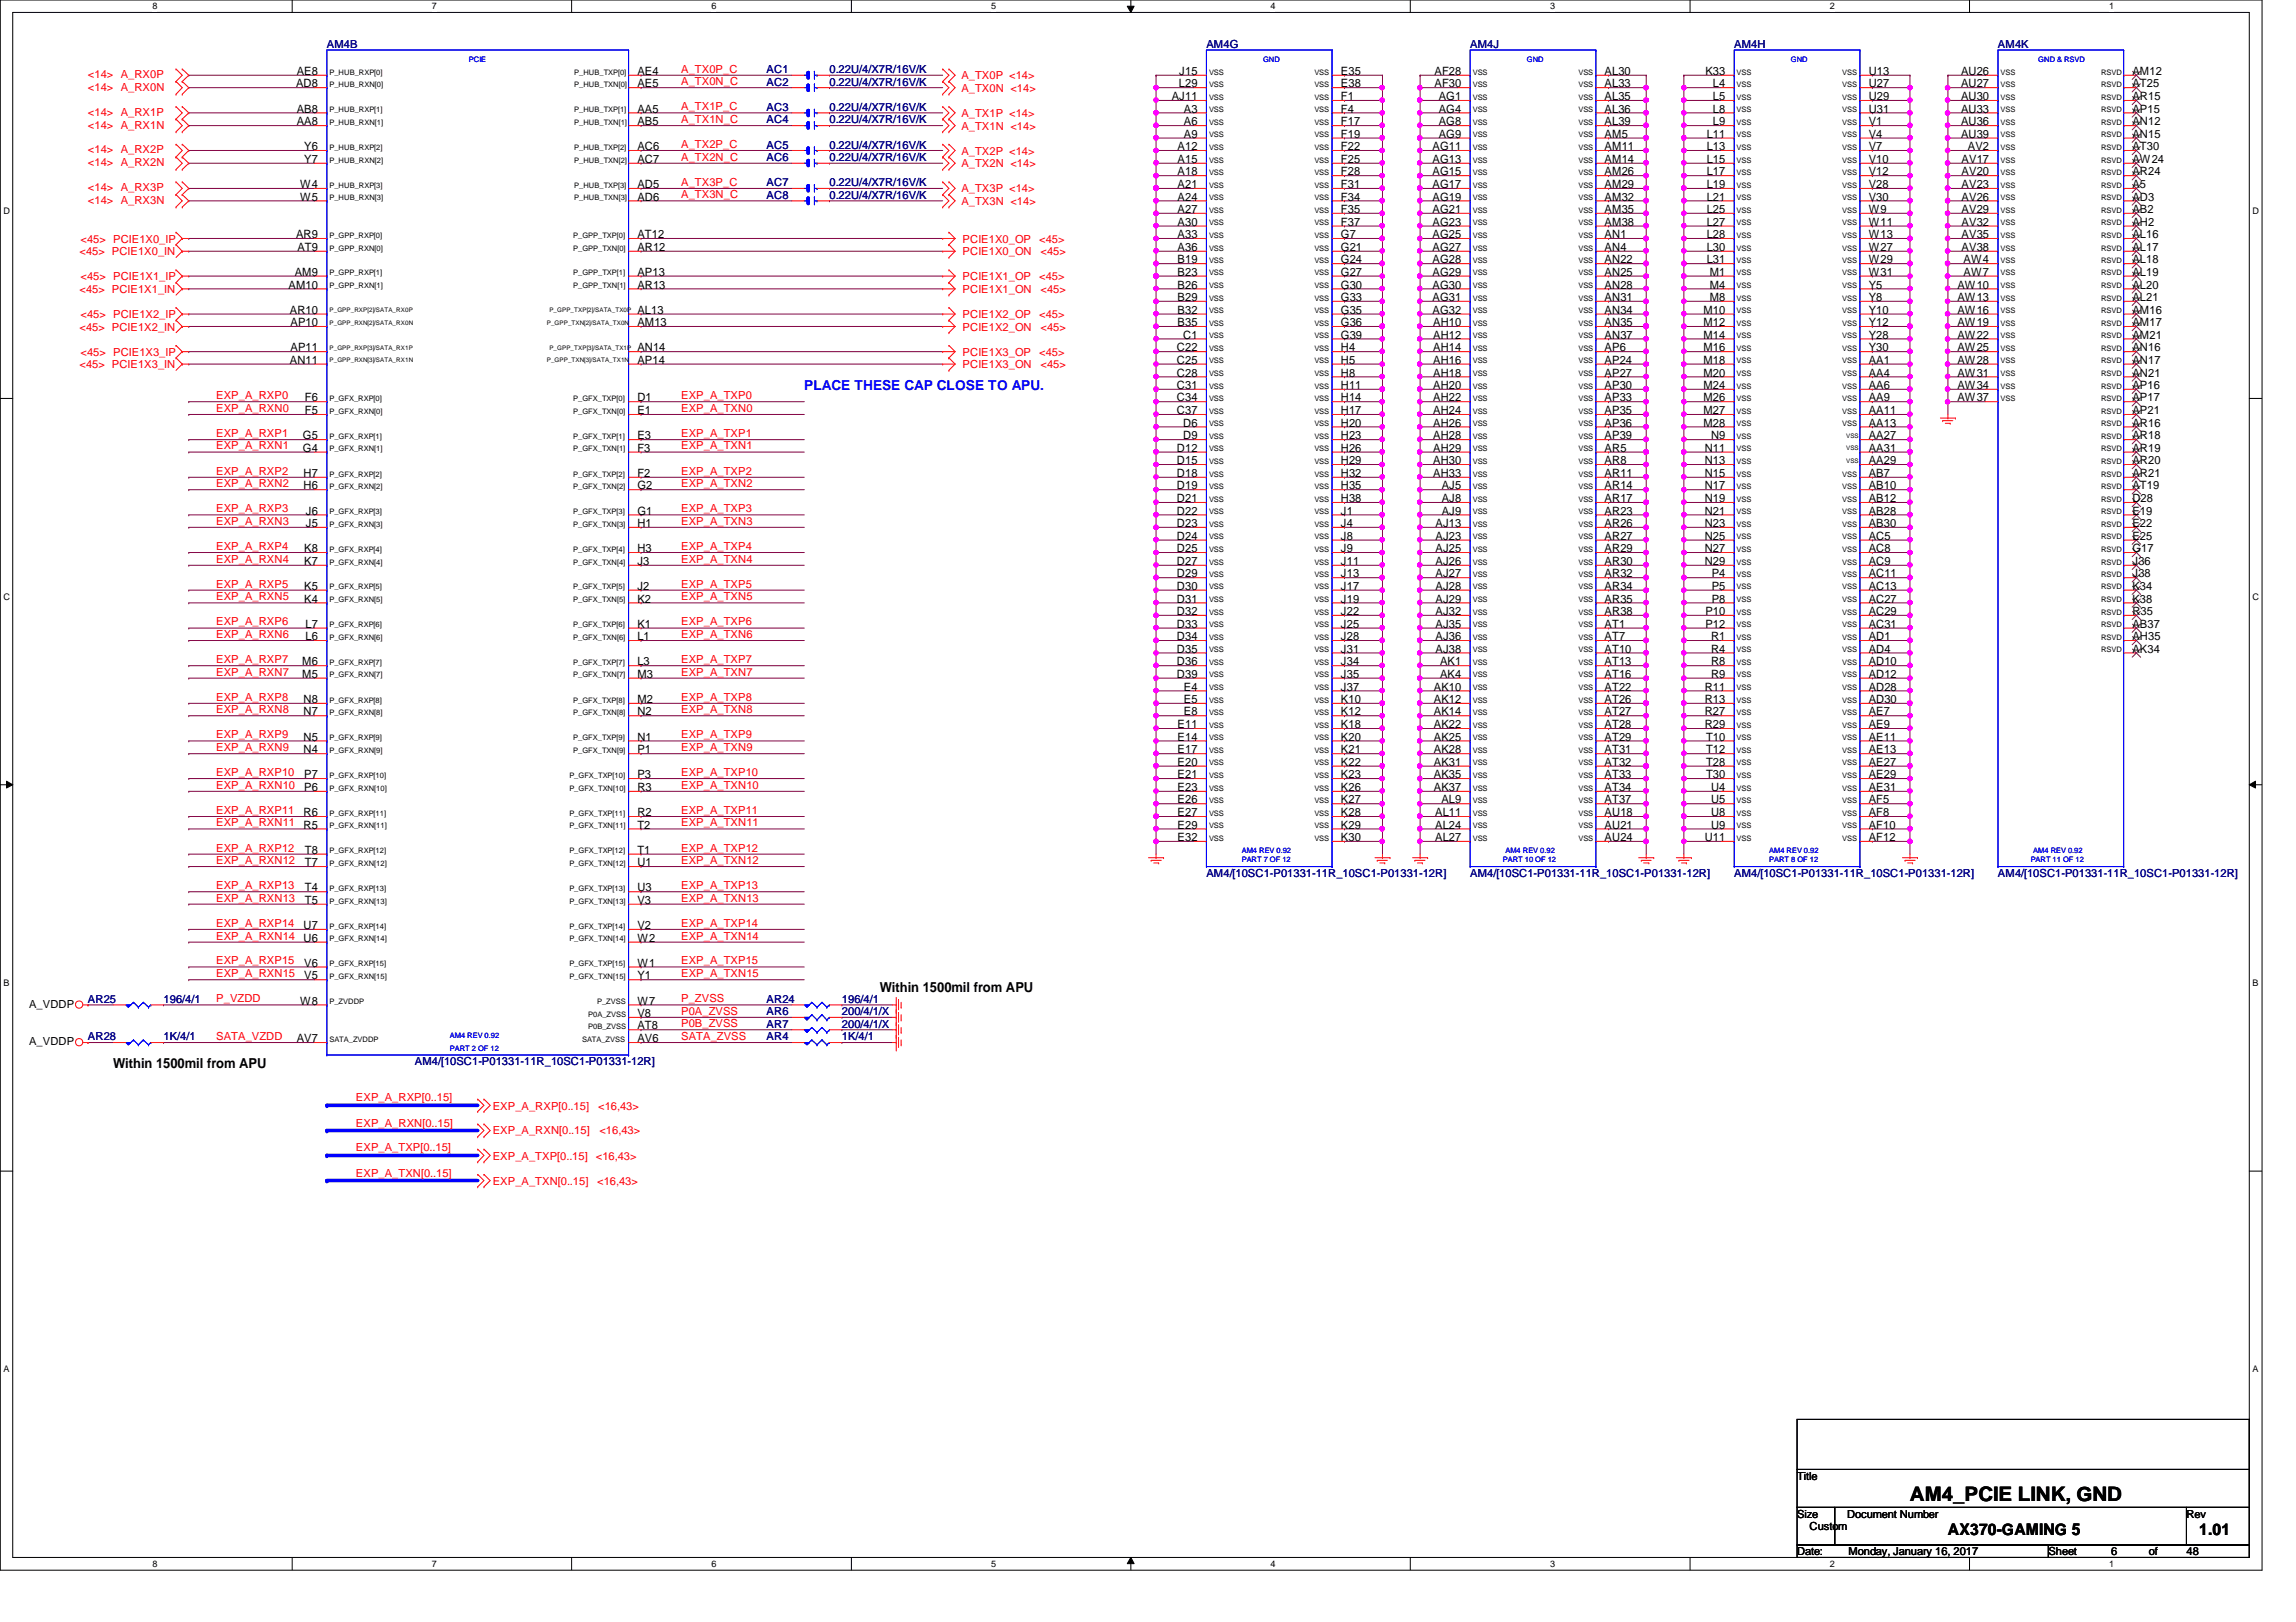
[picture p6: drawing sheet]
<svg xmlns="http://www.w3.org/2000/svg" width="297mm" height="210mm" viewBox="0 0 297 210" stroke-linecap="round" stroke-linejoin="round" font-family="sans-serif">
<defs><g id="words">
<text font-size="2.6" x="247.1" y="194.2">AM4_PCIE LINK, GND</text>
<g font-size="2.1">
<text x="252" y="198.6">AX370-GAMING 5</text>
<text x="284.5" y="198.6">1.01</text>
</g>
<text font-size="1.8" fill="#00f" x="104.1" y="50.4">PLACE THESE CAP CLOSE TO APU.</text>
<g font-size="1.8">
<text x="113.8" y="128.4">Within 1500mil from APU</text>
<text x="14.6" y="138.2">Within 1500mil from APU</text>
</g>
<g font-size="1.5">
<text x="38.3" y="11.3">AD8</text>
<text x="38.4" y="9.7">AE8</text>
<text x="82.5" y="11.3">AE5</text>
<text x="82.5" y="9.7">AE4</text>
<text x="152.5" y="11.3">L29</text>
<text x="152.6" y="9.7">J15</text>
<text x="173.5" y="11.3">E38</text>
<text x="173.5" y="9.7">E35</text>
<text x="185.6" y="11.3">AF30</text>
<text x="185.6" y="9.7">AF28</text>
<text x="207.6" y="11.3">AL33</text>
<text x="207.6" y="9.7">AL30</text>
<text x="220.6" y="9.7">K33</text>
<text x="221.6" y="11.3">L4</text>
<text x="241.8" y="11.3">U27</text>
<text x="241.8" y="9.7">U13</text>
<text x="253.7" y="11.3">AU27</text>
<text x="253.7" y="9.7">AU26</text>
<text x="275.9" y="11.3">AT25</text>
<text x="275.9" y="9.7">AM12</text>
<text x="38.4" y="16.2">AA8</text>
<text x="38.4" y="14.6">AB8</text>
<text x="82.5" y="16.2">AB5</text>
<text x="82.5" y="14.6">AA5</text>
<text x="151.6" y="13">AJ11</text>
<text x="153.2" y="17.8">A9</text>
<text x="153.2" y="16.2">A6</text>
<text x="153.2" y="14.6">A3</text>
<text x="173.5" y="17.8">F19</text>
<text x="173.5" y="16.2">F17</text>
<text x="173.5" y="14.6">F4</text>
<text x="173.5" y="13">F1</text>
<text x="186.1" y="17.8">AG9</text>
<text x="186.1" y="16.2">AG8</text>
<text x="186.1" y="14.6">AG4</text>
<text x="186.1" y="13">AG1</text>
<text x="207.6" y="17.8">AM5</text>
<text x="207.6" y="16.2">AL39</text>
<text x="207.6" y="14.6">AL36</text>
<text x="207.6" y="13">AL35</text>
<text x="220.8" y="17.8">L11</text>
<text x="221.6" y="16.2">L9</text>
<text x="221.6" y="14.6">L8</text>
<text x="221.6" y="13">L5</text>
<text x="241.8" y="17.8">V4</text>
<text x="241.8" y="16.2">V1</text>
<text x="241.8" y="14.6">U31</text>
<text x="241.8" y="13">U29</text>
<text x="253.7" y="17.8">AU39</text>
<text x="253.7" y="16.2">AU36</text>
<text x="253.7" y="14.6">AU33</text>
<text x="253.7" y="13">AU30</text>
<text x="275.9" y="17.8">AN15</text>
<text x="275.9" y="16.2">AN12</text>
<text x="275.9" y="14.6">AP15</text>
<text x="275.9" y="13">AR15</text>
<text x="39.4" y="21.1">Y7</text>
<text x="39.4" y="19.4">Y6</text>
<text x="82.5" y="21.1">AC7</text>
<text x="82.5" y="19.4">AC6</text>
<text x="152.4" y="22.7">A18</text>
<text x="152.4" y="21.1">A15</text>
<text x="152.4" y="19.4">A12</text>
<text x="173.5" y="22.7">F28</text>
<text x="173.5" y="21.1">F25</text>
<text x="173.5" y="19.4">F22</text>
<text x="185.3" y="22.7">AG15</text>
<text x="185.3" y="21.1">AG13</text>
<text x="185.3" y="19.4">AG11</text>
<text x="207.6" y="22.7">AM26</text>
<text x="207.6" y="21.1">AM14</text>
<text x="207.6" y="19.4">AM11</text>
<text x="220.8" y="22.7">L17</text>
<text x="220.8" y="21.1">L15</text>
<text x="220.8" y="19.4">L13</text>
<text x="241.8" y="22.7">V12</text>
<text x="241.8" y="21.1">V10</text>
<text x="241.8" y="19.4">V7</text>
<text x="253.8" y="22.7">AV20</text>
<text x="253.8" y="21.1">AV17</text>
<text x="254.6" y="19.4">AV2</text>
<text x="275.9" y="22.7">AR24</text>
<text x="275.9" y="21.1">AW24</text>
<text x="275.9" y="19.4">AT30</text>
<text x="38.8" y="26">W5</text>
<text x="38.8" y="24.3">W4</text>
<text x="82.5" y="26">AD6</text>
<text x="82.5" y="24.3">AD5</text>
<text x="152.4" y="29.2">A30</text>
<text x="152.4" y="27.6">A27</text>
<text x="152.4" y="26">A24</text>
<text x="152.4" y="24.3">A21</text>
<text x="173.5" y="29.2">F37</text>
<text x="173.5" y="27.6">F35</text>
<text x="173.5" y="26">F34</text>
<text x="173.5" y="24.3">F31</text>
<text x="185.3" y="29.2">AG23</text>
<text x="185.3" y="27.6">AG21</text>
<text x="185.3" y="26">AG19</text>
<text x="185.3" y="24.3">AG17</text>
<text x="207.6" y="29.2">AM38</text>
<text x="207.6" y="27.6">AM35</text>
<text x="207.6" y="26">AM32</text>
<text x="207.6" y="24.3">AM29</text>
<text x="220.8" y="29.2">L27</text>
<text x="220.8" y="27.6">L25</text>
<text x="220.8" y="26">L21</text>
<text x="220.8" y="24.3">L19</text>
<text x="241.8" y="29.2">W11</text>
<text x="241.8" y="27.6">W9</text>
<text x="241.8" y="26">V30</text>
<text x="241.8" y="24.3">V28</text>
<text x="253.8" y="29.2">AV32</text>
<text x="253.8" y="27.6">AV29</text>
<text x="253.8" y="26">AV26</text>
<text x="253.8" y="24.3">AV23</text>
<text x="275.9" y="29.2">AH2</text>
<text x="275.9" y="27.6">AB2</text>
<text x="275.9" y="26">AD3</text>
<text x="275.9" y="24.3">A5</text>
<text x="38.1" y="35.7">AM9</text>
<text x="38.3" y="30.8">AR9</text>
<text x="38.5" y="32.5">AT9</text>
<text x="82.5" y="35.7">AP13</text>
<text x="82.5" y="32.5">AR12</text>
<text x="82.5" y="30.8">AT12</text>
<text x="152.4" y="35.7">B23</text>
<text x="152.4" y="34.1">B19</text>
<text x="152.4" y="32.5">A36</text>
<text x="152.4" y="30.8">A33</text>
<text x="173.5" y="35.7">G27</text>
<text x="173.5" y="34.1">G24</text>
<text x="173.5" y="32.5">G21</text>
<text x="173.5" y="30.8">G7</text>
<text x="185.3" y="35.7">AG29</text>
<text x="185.3" y="34.1">AG28</text>
<text x="185.3" y="32.5">AG27</text>
<text x="185.3" y="30.8">AG25</text>
<text x="207.6" y="35.7">AN25</text>
<text x="207.6" y="34.1">AN22</text>
<text x="207.6" y="32.5">AN4</text>
<text x="207.6" y="30.8">AN1</text>
<text x="220.8" y="34.1">L31</text>
<text x="220.8" y="32.5">L30</text>
<text x="220.8" y="30.8">L28</text>
<text x="221.2" y="35.7">M1</text>
<text x="241.8" y="35.7">W31</text>
<text x="241.8" y="34.1">W29</text>
<text x="241.8" y="32.5">W27</text>
<text x="241.8" y="30.8">W13</text>
<text x="253.8" y="32.5">AV38</text>
<text x="253.8" y="30.8">AV35</text>
<text x="254" y="35.7">AW7</text>
<text x="254" y="34.1">AW4</text>
<text x="275.9" y="35.7">AL19</text>
<text x="275.9" y="34.1">AL18</text>
<text x="275.9" y="32.5">AL17</text>
<text x="275.9" y="30.8">AL16</text>
<text x="37.3" y="37.3">AM10</text>
<text x="37.5" y="40.6">AR10</text>
<text x="82.5" y="40.6">AL13</text>
<text x="82.5" y="37.3">AR13</text>
<text x="152.4" y="40.6">B32</text>
<text x="152.4" y="38.9">B29</text>
<text x="152.4" y="37.3">B26</text>
<text x="173.5" y="40.6">G35</text>
<text x="173.5" y="38.9">G33</text>
<text x="173.5" y="37.3">G30</text>
<text x="185.3" y="40.6">AG32</text>
<text x="185.3" y="38.9">AG31</text>
<text x="185.3" y="37.3">AG30</text>
<text x="207.6" y="40.6">AN34</text>
<text x="207.6" y="38.9">AN31</text>
<text x="207.6" y="37.3">AN28</text>
<text x="220.4" y="40.6">M10</text>
<text x="221.2" y="38.9">M8</text>
<text x="221.2" y="37.3">M4</text>
<text x="241.8" y="40.6">Y10</text>
<text x="241.8" y="38.9">Y8</text>
<text x="241.8" y="37.3">Y5</text>
<text x="253.2" y="40.6">AW16</text>
<text x="253.2" y="38.9">AW13</text>
<text x="253.2" y="37.3">AW10</text>
<text x="275.9" y="40.6">AM16</text>
<text x="275.9" y="38.9">AL21</text>
<text x="275.9" y="37.3">AL20</text>
<text x="37.5" y="47.1">AN11</text>
<text x="37.6" y="45.5">AP11</text>
<text x="37.6" y="42.2">AP10</text>
<text x="82.5" y="47.1">AP14</text>
<text x="82.5" y="45.5">AN14</text>
<text x="82.5" y="42.2">AM13</text>
<text x="152.3" y="47.1">C25</text>
<text x="152.3" y="45.5">C22</text>
<text x="152.4" y="42.2">B35</text>
<text x="153.1" y="43.8">C1</text>
<text x="173.5" y="47.1">H5</text>
<text x="173.5" y="45.5">H4</text>
<text x="173.5" y="43.8">G39</text>
<text x="173.5" y="42.2">G36</text>
<text x="185.4" y="47.1">AH16</text>
<text x="185.4" y="45.5">AH14</text>
<text x="185.4" y="43.8">AH12</text>
<text x="185.4" y="42.2">AH10</text>
<text x="207.6" y="47.1">AP24</text>
<text x="207.6" y="45.5">AP6</text>
<text x="207.6" y="43.8">AN37</text>
<text x="207.6" y="42.2">AN35</text>
<text x="220.4" y="47.1">M18</text>
<text x="220.4" y="45.5">M16</text>
<text x="220.4" y="43.8">M14</text>
<text x="220.4" y="42.2">M12</text>
<text x="241.8" y="47.1">AA1</text>
<text x="241.8" y="45.5">Y30</text>
<text x="241.8" y="43.8">Y28</text>
<text x="241.8" y="42.2">Y12</text>
<text x="253.2" y="47.1">AW28</text>
<text x="253.2" y="45.5">AW25</text>
<text x="253.2" y="43.8">AW22</text>
<text x="253.2" y="42.2">AW19</text>
<text x="275.9" y="47.1">AN17</text>
<text x="275.9" y="45.5">AN16</text>
<text x="275.9" y="43.8">AM21</text>
<text x="275.9" y="42.2">AM17</text>
<text x="39.5" y="53.6">F5</text>
<text x="39.5" y="51.9">F6</text>
<text x="82.5" y="53.6">E1</text>
<text x="82.5" y="51.9">D1</text>
<text x="152.3" y="53.6">C37</text>
<text x="152.3" y="51.9">C34</text>
<text x="152.3" y="50.3">C31</text>
<text x="152.3" y="48.7">C28</text>
<text x="173.5" y="53.6">H17</text>
<text x="173.5" y="51.9">H14</text>
<text x="173.5" y="50.3">H11</text>
<text x="173.5" y="48.7">H8</text>
<text x="185.4" y="53.6">AH24</text>
<text x="185.4" y="51.9">AH22</text>
<text x="185.4" y="50.3">AH20</text>
<text x="185.4" y="48.7">AH18</text>
<text x="207.6" y="53.6">AP35</text>
<text x="207.6" y="51.9">AP33</text>
<text x="207.6" y="50.3">AP30</text>
<text x="207.6" y="48.7">AP27</text>
<text x="220.4" y="53.6">M27</text>
<text x="220.4" y="51.9">M26</text>
<text x="220.4" y="50.3">M24</text>
<text x="220.4" y="48.7">M20</text>
<text x="241.8" y="53.6">AA11</text>
<text x="241.8" y="51.9">AA9</text>
<text x="241.8" y="50.3">AA6</text>
<text x="241.8" y="48.7">AA4</text>
<text x="253.2" y="51.9">AW37</text>
<text x="253.2" y="50.3">AW34</text>
<text x="253.2" y="48.7">AW31</text>
<text x="275.9" y="53.6">AP21</text>
<text x="275.9" y="51.9">AP17</text>
<text x="275.9" y="50.3">AP16</text>
<text x="275.9" y="48.7">AN21</text>
<text x="39.2" y="58.5">G4</text>
<text x="39.2" y="56.9">G5</text>
<text x="82.5" y="58.5">F3</text>
<text x="82.5" y="56.9">E3</text>
<text x="152.3" y="58.5">D12</text>
<text x="153.1" y="56.9">D9</text>
<text x="153.1" y="55.2">D6</text>
<text x="173.5" y="58.5">H26</text>
<text x="173.5" y="56.9">H23</text>
<text x="173.5" y="55.2">H20</text>
<text x="185.4" y="58.5">AH29</text>
<text x="185.4" y="56.9">AH28</text>
<text x="185.4" y="55.2">AH26</text>
<text x="207.6" y="58.5">AR5</text>
<text x="207.6" y="56.9">AP39</text>
<text x="207.6" y="55.2">AP36</text>
<text x="220.4" y="55.2">M28</text>
<text x="220.6" y="58.5">N11</text>
<text x="221.4" y="56.9">N9</text>
<text x="241.8" y="58.5">AA31</text>
<text x="241.8" y="56.9">AA27</text>
<text x="241.8" y="55.2">AA13</text>
<text x="275.9" y="58.5">AR19</text>
<text x="275.9" y="56.9">AR18</text>
<text x="275.9" y="55.2">AR16</text>
<text x="39.3" y="63.3">H6</text>
<text x="39.3" y="61.7">H7</text>
<text x="82.5" y="63.3">G2</text>
<text x="82.5" y="61.7">F2</text>
<text x="152.3" y="65">D21</text>
<text x="152.3" y="63.3">D19</text>
<text x="152.3" y="61.7">D18</text>
<text x="152.3" y="60.1">D15</text>
<text x="173.5" y="65">H38</text>
<text x="173.5" y="63.3">H35</text>
<text x="173.5" y="61.7">H32</text>
<text x="173.5" y="60.1">H29</text>
<text x="185.4" y="61.7">AH33</text>
<text x="185.4" y="60.1">AH30</text>
<text x="186.5" y="65">AJ8</text>
<text x="186.5" y="63.3">AJ5</text>
<text x="207.6" y="65">AR17</text>
<text x="207.6" y="63.3">AR14</text>
<text x="207.6" y="61.7">AR11</text>
<text x="207.6" y="60.1">AR8</text>
<text x="220.6" y="65">N19</text>
<text x="220.6" y="63.3">N17</text>
<text x="220.6" y="61.7">N15</text>
<text x="220.6" y="60.1">N13</text>
<text x="241.8" y="65">AB12</text>
<text x="241.8" y="63.3">AB10</text>
<text x="241.8" y="61.7">AB7</text>
<text x="241.8" y="60.1">AA29</text>
<text x="275.9" y="65">D28</text>
<text x="275.9" y="63.3">AT19</text>
<text x="275.9" y="61.7">AR21</text>
<text x="275.9" y="60.1">AR20</text>
<text x="39.4" y="71.5">K8</text>
<text x="39.6" y="68.2">J5</text>
<text x="39.6" y="66.6">J6</text>
<text x="82.5" y="71.5">H3</text>
<text x="82.5" y="68.2">H1</text>
<text x="82.5" y="66.6">G1</text>
<text x="152.3" y="71.5">D25</text>
<text x="152.3" y="69.8">D24</text>
<text x="152.3" y="68.2">D23</text>
<text x="152.3" y="66.6">D22</text>
<text x="173.5" y="71.5">J9</text>
<text x="173.5" y="69.8">J8</text>
<text x="173.5" y="68.2">J4</text>
<text x="173.5" y="66.6">J1</text>
<text x="185.7" y="71.5">AJ25</text>
<text x="185.7" y="69.8">AJ23</text>
<text x="185.7" y="68.2">AJ13</text>
<text x="186.5" y="66.6">AJ9</text>
<text x="207.6" y="71.5">AR29</text>
<text x="207.6" y="69.8">AR27</text>
<text x="207.6" y="68.2">AR26</text>
<text x="207.6" y="66.6">AR23</text>
<text x="220.6" y="71.5">N27</text>
<text x="220.6" y="69.8">N25</text>
<text x="220.6" y="68.2">N23</text>
<text x="220.6" y="66.6">N21</text>
<text x="241.8" y="71.5">AC8</text>
<text x="241.8" y="69.8">AC5</text>
<text x="241.8" y="68.2">AB30</text>
<text x="241.8" y="66.6">AB28</text>
<text x="275.9" y="71.5">G17</text>
<text x="275.9" y="69.8">E25</text>
<text x="275.9" y="68.2">E22</text>
<text x="275.9" y="66.6">E19</text>
<text x="39.4" y="78">K4</text>
<text x="39.4" y="76.3">K5</text>
<text x="39.4" y="73.1">K7</text>
<text x="82.5" y="78">K2</text>
<text x="82.5" y="76.3">J2</text>
<text x="82.5" y="73.1">J3</text>
<text x="152.3" y="78">D31</text>
<text x="152.3" y="76.3">D30</text>
<text x="152.3" y="74.7">D29</text>
<text x="152.3" y="73.1">D27</text>
<text x="173.5" y="78">J19</text>
<text x="173.5" y="76.3">J17</text>
<text x="173.5" y="74.7">J13</text>
<text x="173.5" y="73.1">J11</text>
<text x="185.7" y="78">AJ29</text>
<text x="185.7" y="76.3">AJ28</text>
<text x="185.7" y="74.7">AJ27</text>
<text x="185.7" y="73.1">AJ26</text>
<text x="207.6" y="78">AR35</text>
<text x="207.6" y="76.3">AR34</text>
<text x="207.6" y="74.7">AR32</text>
<text x="207.6" y="73.1">AR30</text>
<text x="220.6" y="73.1">N29</text>
<text x="221.4" y="78">P8</text>
<text x="221.4" y="76.3">P5</text>
<text x="221.4" y="74.7">P4</text>
<text x="241.8" y="78">AC27</text>
<text x="241.8" y="76.3">AC13</text>
<text x="241.8" y="74.7">AC11</text>
<text x="241.8" y="73.1">AC9</text>
<text x="275.9" y="78">K38</text>
<text x="275.9" y="76.3">K34</text>
<text x="275.9" y="74.7">J38</text>
<text x="275.9" y="73.1">J36</text>
<text x="39.5" y="82.8">L6</text>
<text x="39.5" y="81.2">L7</text>
<text x="82.5" y="82.8">L1</text>
<text x="82.5" y="81.2">K1</text>
<text x="152.3" y="82.8">D34</text>
<text x="152.3" y="81.2">D33</text>
<text x="152.3" y="79.6">D32</text>
<text x="173.5" y="82.8">J28</text>
<text x="173.5" y="81.2">J25</text>
<text x="173.5" y="79.6">J22</text>
<text x="185.7" y="82.8">AJ36</text>
<text x="185.7" y="81.2">AJ35</text>
<text x="185.7" y="79.6">AJ32</text>
<text x="207.6" y="82.8">AT7</text>
<text x="207.6" y="81.2">AT1</text>
<text x="207.6" y="79.6">AR38</text>
<text x="220.6" y="81.2">P12</text>
<text x="220.6" y="79.6">P10</text>
<text x="221.4" y="82.8">R1</text>
<text x="241.8" y="82.8">AD1</text>
<text x="241.8" y="81.2">AC31</text>
<text x="241.8" y="79.6">AC29</text>
<text x="275.9" y="82.8">AH35</text>
<text x="275.9" y="81.2">AB37</text>
<text x="275.9" y="79.6">R35</text>
<text x="39.1" y="87.7">M5</text>
<text x="39.1" y="86.1">M6</text>
<text x="82.5" y="87.7">M3</text>
<text x="82.5" y="86.1">L3</text>
<text x="152.3" y="87.7">D39</text>
<text x="152.3" y="86.1">D36</text>
<text x="152.3" y="84.5">D35</text>
<text x="153.2" y="89.4">E4</text>
<text x="173.5" y="89.4">J37</text>
<text x="173.5" y="87.7">J35</text>
<text x="173.5" y="86.1">J34</text>
<text x="173.5" y="84.5">J31</text>
<text x="185.5" y="89.4">AK10</text>
<text x="185.7" y="84.5">AJ38</text>
<text x="186.3" y="87.7">AK4</text>
<text x="186.3" y="86.1">AK1</text>
<text x="207.6" y="89.4">AT22</text>
<text x="207.6" y="87.7">AT16</text>
<text x="207.6" y="86.1">AT13</text>
<text x="207.6" y="84.5">AT10</text>
<text x="220.6" y="89.4">R11</text>
<text x="221.4" y="87.7">R9</text>
<text x="221.4" y="86.1">R8</text>
<text x="221.4" y="84.5">R4</text>
<text x="241.8" y="89.4">AD28</text>
<text x="241.8" y="87.7">AD12</text>
<text x="241.8" y="86.1">AD10</text>
<text x="241.8" y="84.5">AD4</text>
<text x="275.9" y="84.5">AK34</text>
<text x="39.3" y="95.8">N5</text>
<text x="39.3" y="92.6">N7</text>
<text x="39.3" y="91">N8</text>
<text x="82.5" y="95.8">N1</text>
<text x="82.5" y="92.6">N2</text>
<text x="82.5" y="91">M2</text>
<text x="152.4" y="95.8">E14</text>
<text x="152.4" y="94.2">E11</text>
<text x="153.2" y="92.6">E8</text>
<text x="153.2" y="91">E5</text>
<text x="173.5" y="95.8">K20</text>
<text x="173.5" y="94.2">K18</text>
<text x="173.5" y="92.6">K12</text>
<text x="173.5" y="91">K10</text>
<text x="185.5" y="95.8">AK25</text>
<text x="185.5" y="94.2">AK22</text>
<text x="185.5" y="92.6">AK14</text>
<text x="185.5" y="91">AK12</text>
<text x="207.6" y="95.8">AT29</text>
<text x="207.6" y="94.2">AT28</text>
<text x="207.6" y="92.6">AT27</text>
<text x="207.6" y="91">AT26</text>
<text x="220.6" y="94.2">R29</text>
<text x="220.6" y="92.6">R27</text>
<text x="220.6" y="91">R13</text>
<text x="220.7" y="95.8">T10</text>
<text x="241.8" y="95.8">AE11</text>
<text x="241.8" y="94.2">AE9</text>
<text x="241.8" y="92.6">AE7</text>
<text x="241.8" y="91">AD30</text>
<text x="39.3" y="97.5">N4</text>
<text x="39.4" y="100.7">P7</text>
<text x="82.5" y="100.7">P3</text>
<text x="82.5" y="97.5">P1</text>
<text x="152.4" y="100.7">E21</text>
<text x="152.4" y="99.1">E20</text>
<text x="152.4" y="97.5">E17</text>
<text x="173.5" y="100.7">K23</text>
<text x="173.5" y="99.1">K22</text>
<text x="173.5" y="97.5">K21</text>
<text x="185.5" y="100.7">AK35</text>
<text x="185.5" y="99.1">AK31</text>
<text x="185.5" y="97.5">AK28</text>
<text x="207.6" y="100.7">AT33</text>
<text x="207.6" y="99.1">AT32</text>
<text x="207.6" y="97.5">AT31</text>
<text x="220.7" y="100.7">T30</text>
<text x="220.7" y="99.1">T28</text>
<text x="220.7" y="97.5">T12</text>
<text x="241.8" y="100.7">AE29</text>
<text x="241.8" y="99.1">AE27</text>
<text x="241.8" y="97.5">AE13</text>
<text x="39.3" y="107.2">R5</text>
<text x="39.3" y="105.6">R6</text>
<text x="39.4" y="102.4">P6</text>
<text x="82.5" y="107.2">T2</text>
<text x="82.5" y="105.6">R2</text>
<text x="82.5" y="102.4">R3</text>
<text x="152.4" y="107.2">E29</text>
<text x="152.4" y="105.6">E27</text>
<text x="152.4" y="104">E26</text>
<text x="152.4" y="102.4">E23</text>
<text x="173.5" y="107.2">K29</text>
<text x="173.5" y="105.6">K28</text>
<text x="173.5" y="104">K27</text>
<text x="173.5" y="102.4">K26</text>
<text x="185.5" y="102.4">AK37</text>
<text x="185.7" y="107.2">AL24</text>
<text x="185.7" y="105.6">AL11</text>
<text x="186.5" y="104">AL9</text>
<text x="207.6" y="107.2">AU21</text>
<text x="207.6" y="105.6">AU18</text>
<text x="207.6" y="104">AT37</text>
<text x="207.6" y="102.4">AT34</text>
<text x="221.4" y="107.2">U9</text>
<text x="221.4" y="105.6">U8</text>
<text x="221.4" y="104">U5</text>
<text x="221.4" y="102.4">U4</text>
<text x="241.8" y="107.2">AF10</text>
<text x="241.8" y="105.6">AF8</text>
<text x="241.8" y="104">AF5</text>
<text x="241.8" y="102.4">AE31</text>
<text x="39.5" y="112.1">T7</text>
<text x="39.5" y="110.5">T8</text>
<text x="82.5" y="112.1">U1</text>
<text x="82.5" y="110.5">T1</text>
<text x="152.4" y="108.8">E32</text>
<text x="173.5" y="108.8">K30</text>
<text x="185.7" y="108.8">AL27</text>
<text x="207.6" y="108.8">AU24</text>
<text x="220.6" y="108.8">U11</text>
<text x="241.8" y="108.8">AF12</text>
<text x="39.5" y="117">T5</text>
<text x="39.5" y="115.4">T4</text>
<text x="82.5" y="117">V3</text>
<text x="82.5" y="115.4">U3</text>
<text x="39.3" y="121.9">U6</text>
<text x="39.3" y="120.2">U7</text>
<text x="39.4" y="125.1">V6</text>
<text x="82.5" y="125.1">W1</text>
<text x="82.5" y="121.9">W2</text>
<text x="82.5" y="120.2">V2</text>
<text x="38.8" y="130">W8</text>
<text x="39.4" y="126.7">V5</text>
<text x="82.5" y="131.6">V8</text>
<text x="82.5" y="130">W7</text>
<text x="82.5" y="126.7">Y1</text>
<text x="38.4" y="134.9">AV7</text>
<text x="82.5" y="134.9">AV6</text>
<text x="82.5" y="133.2">AT8</text>
</g>
<g font-size="1.4" fill="#f00">
<text x="11.4" y="11.7">&lt;14&gt; A_RX0N</text>
<text x="11.4" y="10.1">&lt;14&gt; A_RX0P</text>
<text x="88.1" y="9.4">A_TX0P_C</text>
<text x="88.1" y="11">A_TX0N_C</text>
<text x="124.4" y="10.3">A_TX0P &lt;14&gt;</text>
<text x="124.4" y="11.9">A_TX0N &lt;14&gt;</text>
<text x="11.4" y="15">&lt;14&gt; A_RX1P</text>
<text x="11.4" y="16.6">&lt;14&gt; A_RX1N</text>
<text x="88.1" y="15.9">A_TX1N_C</text>
<text x="88.1" y="14.3">A_TX1P_C</text>
<text x="124.4" y="16.8">A_TX1N &lt;14&gt;</text>
<text x="124.4" y="15.2">A_TX1P &lt;14&gt;</text>
<text x="11.4" y="21.5">&lt;14&gt; A_RX2N</text>
<text x="11.4" y="19.9">&lt;14&gt; A_RX2P</text>
<text x="88.1" y="19.1">A_TX2P_C</text>
<text x="88.1" y="20.8">A_TX2N_C</text>
<text x="124.4" y="20">A_TX2P &lt;14&gt;</text>
<text x="124.4" y="21.7">A_TX2N &lt;14&gt;</text>
<text x="11.4" y="24.8">&lt;14&gt; A_RX3P</text>
<text x="11.4" y="26.4">&lt;14&gt; A_RX3N</text>
<text x="88.1" y="24">A_TX3P_C</text>
<text x="88.1" y="25.7">A_TX3N_C</text>
<text x="124.4" y="26.5">A_TX3N &lt;14&gt;</text>
<text x="124.4" y="24.9">A_TX3P &lt;14&gt;</text>
<text x="10.3" y="33">&lt;45&gt; PCIE1X0_IN</text>
<text x="10.4" y="31.4">&lt;45&gt; PCIE1X0_IP</text>
<text x="124.5" y="31.4">PCIE1X0_OP</text>
<text x="124.5" y="33">PCIE1X0_ON</text>
<text x="134.4" y="31.4">&lt;45&gt;</text>
<text x="134.6" y="33">&lt;45&gt;</text>
<text x="10.3" y="37.9">&lt;45&gt; PCIE1X1_IN</text>
<text x="10.4" y="36.3">&lt;45&gt; PCIE1X1_IP</text>
<text x="10.4" y="41.1">&lt;45&gt; PCIE1X2_IP</text>
<text x="124.5" y="36.3">PCIE1X1_OP</text>
<text x="124.5" y="37.9">PCIE1X1_ON</text>
<text x="124.5" y="41.1">PCIE1X2_OP</text>
<text x="134.4" y="36.3">&lt;45&gt;</text>
<text x="134.4" y="41.1">&lt;45&gt;</text>
<text x="134.6" y="37.9">&lt;45&gt;</text>
<text x="10.3" y="47.7">&lt;45&gt; PCIE1X3_IN</text>
<text x="10.3" y="42.8">&lt;45&gt; PCIE1X2_IN</text>
<text x="10.4" y="46.1">&lt;45&gt; PCIE1X3_IP</text>
<text x="124.5" y="46.1">PCIE1X3_OP</text>
<text x="124.5" y="47.7">PCIE1X3_ON</text>
<text x="124.5" y="42.8">PCIE1X2_ON</text>
<text x="134.4" y="46.1">&lt;45&gt;</text>
<text x="134.6" y="47.7">&lt;45&gt;</text>
<text x="134.6" y="42.8">&lt;45&gt;</text>
<text x="28" y="51.6">EXP_A_RXP0</text>
<text x="28" y="53.3">EXP_A_RXN0</text>
<text x="88.1" y="51.6">EXP_A_TXP0</text>
<text x="88.1" y="53.3">EXP_A_TXN0</text>
<text x="28" y="56.6">EXP_A_RXP1</text>
<text x="28" y="58.2">EXP_A_RXN1</text>
<text x="88.1" y="56.6">EXP_A_TXP1</text>
<text x="88.1" y="58.2">EXP_A_TXN1</text>
<text x="28" y="61.4">EXP_A_RXP2</text>
<text x="28" y="63">EXP_A_RXN2</text>
<text x="88.1" y="61.4">EXP_A_TXP2</text>
<text x="88.1" y="63">EXP_A_TXN2</text>
<text x="28" y="66.3">EXP_A_RXP3</text>
<text x="28" y="67.9">EXP_A_RXN3</text>
<text x="28" y="71.2">EXP_A_RXP4</text>
<text x="88.1" y="66.3">EXP_A_TXP3</text>
<text x="88.1" y="67.9">EXP_A_TXN3</text>
<text x="88.1" y="71.2">EXP_A_TXP4</text>
<text x="28" y="72.8">EXP_A_RXN4</text>
<text x="28" y="76">EXP_A_RXP5</text>
<text x="28" y="77.7">EXP_A_RXN5</text>
<text x="88.1" y="72.8">EXP_A_TXN4</text>
<text x="88.1" y="76">EXP_A_TXP5</text>
<text x="88.1" y="77.7">EXP_A_TXN5</text>
<text x="28" y="80.9">EXP_A_RXP6</text>
<text x="28" y="82.5">EXP_A_RXN6</text>
<text x="88.1" y="80.9">EXP_A_TXP6</text>
<text x="88.1" y="82.5">EXP_A_TXN6</text>
<text x="28" y="85.8">EXP_A_RXP7</text>
<text x="28" y="87.4">EXP_A_RXN7</text>
<text x="88.1" y="85.8">EXP_A_TXP7</text>
<text x="88.1" y="87.4">EXP_A_TXN7</text>
<text x="28" y="90.7">EXP_A_RXP8</text>
<text x="28" y="92.3">EXP_A_RXN8</text>
<text x="28" y="95.5">EXP_A_RXP9</text>
<text x="88.1" y="90.7">EXP_A_TXP8</text>
<text x="88.1" y="92.3">EXP_A_TXN8</text>
<text x="88.1" y="95.5">EXP_A_TXP9</text>
<text x="28" y="97.2">EXP_A_RXN9</text>
<text x="28" y="100.4">EXP_A_RXP10</text>
<text x="88.1" y="97.2">EXP_A_TXN9</text>
<text x="88.1" y="100.4">EXP_A_TXP10</text>
<text x="28" y="102.1">EXP_A_RXN10</text>
<text x="28" y="105.3">EXP_A_RXP11</text>
<text x="28" y="106.9">EXP_A_RXN11</text>
<text x="88.1" y="102.1">EXP_A_TXN10</text>
<text x="88.1" y="105.3">EXP_A_TXP11</text>
<text x="88.1" y="106.9">EXP_A_TXN11</text>
<text x="28" y="110.2">EXP_A_RXP12</text>
<text x="28" y="111.8">EXP_A_RXN12</text>
<text x="88.1" y="110.2">EXP_A_TXP12</text>
<text x="88.1" y="111.8">EXP_A_TXN12</text>
<text x="28" y="119.9">EXP_A_RXP14</text>
<text x="28" y="115.1">EXP_A_RXP13</text>
<text x="28" y="116.7">EXP_A_RXN13</text>
<text x="88.1" y="115.1">EXP_A_TXP13</text>
<text x="88.1" y="116.7">EXP_A_TXN13</text>
<text x="88.1" y="119.9">EXP_A_TXP14</text>
<text x="28" y="124.8">EXP_A_RXP15</text>
<text x="28" y="121.6">EXP_A_RXN14</text>
<text x="88.1" y="121.6">EXP_A_TXN14</text>
<text x="88.1" y="124.8">EXP_A_TXP15</text>
<text x="28" y="126.4">EXP_A_RXN15</text>
<text x="28" y="129.7">P_VZDD</text>
<text x="88.1" y="129.7">P_ZVSS</text>
<text x="88.1" y="126.4">EXP_A_TXN15</text>
<text x="88.1" y="131.3">P0A_ZVSS</text>
<text x="28" y="134.6">SATA_VZDD</text>
<text x="88.1" y="134.6">SATA_ZVSS</text>
<text x="88.1" y="132.9">P0B_ZVSS</text>
<text x="46.1" y="142.5">EXP_A_RXP[0..15]</text>
<text x="63.8" y="143.6">EXP_A_RXP[0..15]</text>
<text x="77.4" y="143.6">&lt;16,43&gt;</text>
<text x="46.1" y="149">EXP_A_TXP[0..15]</text>
<text x="46.1" y="145.8">EXP_A_RXN[0..15]</text>
<text x="63.8" y="146.8">EXP_A_RXN[0..15]</text>
<text x="77.6" y="146.8">&lt;16,43&gt;</text>
<text x="46.1" y="152.3">EXP_A_TXN[0..15]</text>
<text x="63.8" y="153.3">EXP_A_TXN[0..15]</text>
<text x="63.8" y="150.1">EXP_A_TXP[0..15]</text>
<text x="77.1" y="150.1">&lt;16,43&gt;</text>
<text x="77.3" y="153.3">&lt;16,43&gt;</text>
</g>
<g font-size="1.4" fill="#000080">
<text x="42.3" y="6.2">AM4B</text>
<text x="99.2" y="9.5">AC1</text>
<text x="99.2" y="11.1">AC2</text>
<text x="107.3" y="9.5">0.22U/4/X7R/16V/K</text>
<text x="107.3" y="11.1">0.22U/4/X7R/16V/K</text>
<text x="156.1" y="6.2">AM4G</text>
<text x="190.2" y="6.2">AM4J</text>
<text x="224.4" y="6.2">AM4H</text>
<text x="258.5" y="6.2">AM4K</text>
<text x="99.2" y="16">AC4</text>
<text x="99.2" y="14.4">AC3</text>
<text x="107.3" y="16">0.22U/4/X7R/16V/K</text>
<text x="107.3" y="14.4">0.22U/4/X7R/16V/K</text>
<text x="99.2" y="19.2">AC5</text>
<text x="99.2" y="20.8">AC6</text>
<text x="107.3" y="19.2">0.22U/4/X7R/16V/K</text>
<text x="107.3" y="20.8">0.22U/4/X7R/16V/K</text>
<text x="99.2" y="25.7">AC8</text>
<text x="99.2" y="24.1">AC7</text>
<text x="107.3" y="25.7">0.22U/4/X7R/16V/K</text>
<text x="107.3" y="24.1">0.22U/4/X7R/16V/K</text>
<text x="156.1" y="113.5">AM4/[10SC1-P01331-11R_10SC1-P01331-12R]</text>
<text x="190.2" y="113.5">AM4/[10SC1-P01331-11R_10SC1-P01331-12R]</text>
<text x="224.4" y="113.5">AM4/[10SC1-P01331-11R_10SC1-P01331-12R]</text>
<text x="258.5" y="113.5">AM4/[10SC1-P01331-11R_10SC1-P01331-12R]</text>
<text x="11.4" y="129.8">AR25</text>
<text x="21.2" y="129.8">196/4/1</text>
<text x="99.2" y="129.8">AR24</text>
<text x="99.2" y="131.4">AR6</text>
<text x="108.9" y="131.4">200/4/1/X</text>
<text x="108.9" y="129.8">196/4/1</text>
<text x="11.4" y="134.6">AR28</text>
<text x="21.2" y="134.6">1K/4/1</text>
<text x="53.7" y="137.9">AM4/[10SC1-P01331-11R_10SC1-P01331-12R]</text>
<text x="99.2" y="134.6">AR4</text>
<text x="99.2" y="133">AR7</text>
<text x="108.9" y="134.6">1K/4/1</text>
<text x="108.9" y="133">200/4/1/X</text>
</g>
<g font-size="1.4">
<text x="3.8" y="130.4">A_VDDP</text>
<text x="3.8" y="135.3">A_VDDP</text>
<text x="232.5" y="191.5">Title</text>
<text x="232.5" y="196.4">Size</text>
<text x="239" y="196.4">Document Number</text>
<text x="282.9" y="196.4">Rev</text>
<text x="232.5" y="201.3">Date:</text>
<text x="234.1" y="198">Custom</text>
<text x="239.1" y="201.3">Monday, January 16, 2017</text>
<text x="265" y="201.3">Sheet</text>
<text x="273.1" y="201.3">6</text>
<text x="278" y="201.3">of</text>
<text x="282.9" y="201.3">48</text>
</g>
<g font-size="1.2">
<text x="19.7" y="1.2">8</text>
<text x="55.9" y="1.2">7</text>
<text x="92" y="1.2">6</text>
<text x="128.2" y="1.2">5</text>
<text x="164.4" y="1.2">4</text>
<text x="200.5" y="1.2">3</text>
<text x="236.7" y="1.2">2</text>
<text x="272.9" y="1.2">1</text>
<text x=".5" y="27.6">D</text>
<text x="291.4" y="27.6">D</text>
<text x=".5" y="77.6">C</text>
<text x="291.4" y="77.6">C</text>
<text x=".5" y="127.6">B</text>
<text x="291.4" y="127.6">B</text>
<text x=".5" y="177.6">A</text>
<text x="291.4" y="177.6">A</text>
<text x="19.7" y="202.8">8</text>
<text x="55.9" y="202.8">7</text>
<text x="92" y="202.8">6</text>
<text x="128.2" y="202.8">5</text>
<text x="164.4" y="202.8">4</text>
<text x="200.5" y="202.8">3</text>
<text x="236.7" y="202.8">2</text>
<text x="272.9" y="202.8">1</text>
</g>
<g font-size="1">
<text x="42.6" y="11.3">P_HUB_RXN[0]</text>
<text x="42.6" y="9.7">P_HUB_RXP[0]</text>
<text x="74.3" y="11.3">P_HUB_TXN[0]</text>
<text x="74.3" y="9.7">P_HUB_TXP[0]</text>
<text x="156.4" y="11.3">VSS</text>
<text x="156.4" y="9.7">VSS</text>
<text x="170" y="11.3">VSS</text>
<text x="170" y="9.7">VSS</text>
<text x="190.5" y="11.3">VSS</text>
<text x="190.5" y="9.7">VSS</text>
<text x="204.2" y="11.3">VSS</text>
<text x="204.2" y="9.7">VSS</text>
<text x="224.7" y="11.3">VSS</text>
<text x="224.7" y="9.7">VSS</text>
<text x="238.3" y="11.3">VSS</text>
<text x="238.3" y="9.7">VSS</text>
<text x="258.8" y="11.3">VSS</text>
<text x="258.8" y="9.7">VSS</text>
<text x="271.8" y="11.3">RSVD</text>
<text x="271.8" y="9.7">RSVD</text>
<text x="42.6" y="16.2">P_HUB_RXN[1]</text>
<text x="42.6" y="14.5">P_HUB_RXP[1]</text>
<text x="74.3" y="16.2">P_HUB_TXN[1]</text>
<text x="74.3" y="14.5">P_HUB_TXP[1]</text>
<text x="156.4" y="17.8">VSS</text>
<text x="156.4" y="16.2">VSS</text>
<text x="156.4" y="14.5">VSS</text>
<text x="156.4" y="12.9">VSS</text>
<text x="170" y="17.8">VSS</text>
<text x="170" y="16.2">VSS</text>
<text x="170" y="14.5">VSS</text>
<text x="170" y="12.9">VSS</text>
<text x="190.5" y="17.8">VSS</text>
<text x="190.5" y="16.2">VSS</text>
<text x="190.5" y="14.5">VSS</text>
<text x="190.5" y="12.9">VSS</text>
<text x="204.2" y="17.8">VSS</text>
<text x="204.2" y="16.2">VSS</text>
<text x="204.2" y="14.5">VSS</text>
<text x="204.2" y="12.9">VSS</text>
<text x="224.7" y="17.8">VSS</text>
<text x="224.7" y="16.2">VSS</text>
<text x="224.7" y="14.5">VSS</text>
<text x="224.7" y="12.9">VSS</text>
<text x="238.3" y="17.8">VSS</text>
<text x="238.3" y="16.2">VSS</text>
<text x="238.3" y="14.5">VSS</text>
<text x="238.3" y="12.9">VSS</text>
<text x="258.8" y="17.8">VSS</text>
<text x="258.8" y="16.2">VSS</text>
<text x="258.8" y="14.5">VSS</text>
<text x="258.8" y="12.9">VSS</text>
<text x="271.8" y="17.8">RSVD</text>
<text x="271.8" y="16.2">RSVD</text>
<text x="271.8" y="14.5">RSVD</text>
<text x="271.8" y="12.9">RSVD</text>
<text x="42.6" y="21">P_HUB_RXN[2]</text>
<text x="42.6" y="19.4">P_HUB_RXP[2]</text>
<text x="74.3" y="21">P_HUB_TXN[2]</text>
<text x="74.3" y="19.4">P_HUB_TXP[2]</text>
<text x="156.4" y="22.6">VSS</text>
<text x="156.4" y="21">VSS</text>
<text x="156.4" y="19.4">VSS</text>
<text x="170" y="22.6">VSS</text>
<text x="170" y="21">VSS</text>
<text x="170" y="19.4">VSS</text>
<text x="190.5" y="22.6">VSS</text>
<text x="190.5" y="21">VSS</text>
<text x="190.5" y="19.4">VSS</text>
<text x="204.2" y="22.6">VSS</text>
<text x="204.2" y="21">VSS</text>
<text x="204.2" y="19.4">VSS</text>
<text x="224.7" y="22.6">VSS</text>
<text x="224.7" y="21">VSS</text>
<text x="224.7" y="19.4">VSS</text>
<text x="238.3" y="22.6">VSS</text>
<text x="238.3" y="21">VSS</text>
<text x="238.3" y="19.4">VSS</text>
<text x="258.8" y="22.6">VSS</text>
<text x="258.8" y="21">VSS</text>
<text x="258.8" y="19.4">VSS</text>
<text x="271.8" y="22.6">RSVD</text>
<text x="271.8" y="21">RSVD</text>
<text x="271.8" y="19.4">RSVD</text>
<text x="42.6" y="25.9">P_HUB_RXN[3]</text>
<text x="42.6" y="24.3">P_HUB_RXP[3]</text>
<text x="74.3" y="25.9">P_HUB_TXN[3]</text>
<text x="74.3" y="24.3">P_HUB_TXP[3]</text>
<text x="156.4" y="29.2">VSS</text>
<text x="156.4" y="27.5">VSS</text>
<text x="156.4" y="25.9">VSS</text>
<text x="156.4" y="24.3">VSS</text>
<text x="170" y="29.2">VSS</text>
<text x="170" y="27.5">VSS</text>
<text x="170" y="25.9">VSS</text>
<text x="170" y="24.3">VSS</text>
<text x="190.5" y="29.2">VSS</text>
<text x="190.5" y="27.5">VSS</text>
<text x="190.5" y="25.9">VSS</text>
<text x="190.5" y="24.3">VSS</text>
<text x="204.2" y="29.2">VSS</text>
<text x="204.2" y="27.5">VSS</text>
<text x="204.2" y="25.9">VSS</text>
<text x="204.2" y="24.3">VSS</text>
<text x="224.7" y="29.2">VSS</text>
<text x="224.7" y="27.5">VSS</text>
<text x="224.7" y="25.9">VSS</text>
<text x="224.7" y="24.3">VSS</text>
<text x="238.3" y="29.2">VSS</text>
<text x="238.3" y="27.5">VSS</text>
<text x="238.3" y="25.9">VSS</text>
<text x="238.3" y="24.3">VSS</text>
<text x="258.8" y="29.2">VSS</text>
<text x="258.8" y="27.5">VSS</text>
<text x="258.8" y="25.9">VSS</text>
<text x="258.8" y="24.3">VSS</text>
<text x="271.8" y="29.2">RSVD</text>
<text x="271.8" y="27.5">RSVD</text>
<text x="271.8" y="25.9">RSVD</text>
<text x="271.8" y="24.3">RSVD</text>
<text x="42.6" y="35.6">P_GPP_RXP[1]</text>
<text x="42.6" y="32.4">P_GPP_RXN[0]</text>
<text x="42.6" y="30.8">P_GPP_RXP[0]</text>
<text x="74.2" y="35.6">P_GPP_TXP[1]</text>
<text x="74.2" y="32.4">P_GPP_TXN[0]</text>
<text x="74.2" y="30.8">P_GPP_TXP[0]</text>
<text x="156.4" y="35.6">VSS</text>
<text x="156.4" y="34">VSS</text>
<text x="156.4" y="32.4">VSS</text>
<text x="156.4" y="30.8">VSS</text>
<text x="170" y="35.6">VSS</text>
<text x="170" y="34">VSS</text>
<text x="170" y="32.4">VSS</text>
<text x="170" y="30.8">VSS</text>
<text x="190.5" y="35.6">VSS</text>
<text x="190.5" y="34">VSS</text>
<text x="190.5" y="32.4">VSS</text>
<text x="190.5" y="30.8">VSS</text>
<text x="204.2" y="35.6">VSS</text>
<text x="204.2" y="34">VSS</text>
<text x="204.2" y="32.4">VSS</text>
<text x="204.2" y="30.8">VSS</text>
<text x="224.7" y="35.6">VSS</text>
<text x="224.7" y="34">VSS</text>
<text x="224.7" y="32.4">VSS</text>
<text x="224.7" y="30.8">VSS</text>
<text x="238.3" y="35.6">VSS</text>
<text x="238.3" y="34">VSS</text>
<text x="238.3" y="32.4">VSS</text>
<text x="238.3" y="30.8">VSS</text>
<text x="258.8" y="35.6">VSS</text>
<text x="258.8" y="34">VSS</text>
<text x="258.8" y="32.4">VSS</text>
<text x="258.8" y="30.8">VSS</text>
<text x="271.8" y="35.6">RSVD</text>
<text x="271.8" y="34">RSVD</text>
<text x="271.8" y="32.4">RSVD</text>
<text x="271.8" y="30.8">RSVD</text>
<text x="42.6" y="37.3">P_GPP_RXN[1]</text>
<text x="74.2" y="37.3">P_GPP_TXN[1]</text>
<text x="156.4" y="40.6">VSS</text>
<text x="156.4" y="38.9">VSS</text>
<text x="156.4" y="37.3">VSS</text>
<text x="170" y="40.6">VSS</text>
<text x="170" y="38.9">VSS</text>
<text x="170" y="37.3">VSS</text>
<text x="190.5" y="40.6">VSS</text>
<text x="190.5" y="38.9">VSS</text>
<text x="190.5" y="37.3">VSS</text>
<text x="204.2" y="40.6">VSS</text>
<text x="204.2" y="38.9">VSS</text>
<text x="204.2" y="37.3">VSS</text>
<text x="224.7" y="40.6">VSS</text>
<text x="224.7" y="38.9">VSS</text>
<text x="224.7" y="37.3">VSS</text>
<text x="238.3" y="40.6">VSS</text>
<text x="238.3" y="38.9">VSS</text>
<text x="238.3" y="37.3">VSS</text>
<text x="258.8" y="40.6">VSS</text>
<text x="258.8" y="38.9">VSS</text>
<text x="258.8" y="37.3">VSS</text>
<text x="271.8" y="40.6">RSVD</text>
<text x="271.8" y="38.9">RSVD</text>
<text x="271.8" y="37.3">RSVD</text>
<text x="156.4" y="47">VSS</text>
<text x="156.4" y="45.4">VSS</text>
<text x="156.4" y="43.8">VSS</text>
<text x="156.4" y="42.2">VSS</text>
<text x="170" y="47">VSS</text>
<text x="170" y="45.4">VSS</text>
<text x="170" y="43.8">VSS</text>
<text x="170" y="42.2">VSS</text>
<text x="190.5" y="47">VSS</text>
<text x="190.5" y="45.4">VSS</text>
<text x="190.5" y="43.8">VSS</text>
<text x="190.5" y="42.2">VSS</text>
<text x="204.2" y="47">VSS</text>
<text x="204.2" y="45.4">VSS</text>
<text x="204.2" y="43.8">VSS</text>
<text x="204.2" y="42.2">VSS</text>
<text x="224.7" y="47">VSS</text>
<text x="224.7" y="45.4">VSS</text>
<text x="224.7" y="43.8">VSS</text>
<text x="224.7" y="42.2">VSS</text>
<text x="238.3" y="47">VSS</text>
<text x="238.3" y="45.4">VSS</text>
<text x="238.3" y="43.8">VSS</text>
<text x="238.3" y="42.2">VSS</text>
<text x="258.8" y="47">VSS</text>
<text x="258.8" y="45.4">VSS</text>
<text x="258.8" y="43.8">VSS</text>
<text x="258.8" y="42.2">VSS</text>
<text x="271.8" y="47">RSVD</text>
<text x="271.8" y="45.4">RSVD</text>
<text x="271.8" y="43.8">RSVD</text>
<text x="271.8" y="42.2">RSVD</text>
<text x="42.6" y="53.6">P_GFX_RXN[0]</text>
<text x="42.6" y="51.9">P_GFX_RXP[0]</text>
<text x="74.2" y="53.6">P_GFX_TXN[0]</text>
<text x="74.2" y="51.9">P_GFX_TXP[0]</text>
<text x="156.4" y="53.6">VSS</text>
<text x="156.4" y="51.9">VSS</text>
<text x="156.4" y="50.3">VSS</text>
<text x="156.4" y="48.7">VSS</text>
<text x="170" y="53.6">VSS</text>
<text x="170" y="51.9">VSS</text>
<text x="170" y="50.3">VSS</text>
<text x="170" y="48.7">VSS</text>
<text x="190.5" y="53.6">VSS</text>
<text x="190.5" y="51.9">VSS</text>
<text x="190.5" y="50.3">VSS</text>
<text x="190.5" y="48.7">VSS</text>
<text x="204.2" y="53.6">VSS</text>
<text x="204.2" y="51.9">VSS</text>
<text x="204.2" y="50.3">VSS</text>
<text x="204.2" y="48.7">VSS</text>
<text x="224.7" y="53.6">VSS</text>
<text x="224.7" y="51.9">VSS</text>
<text x="224.7" y="50.3">VSS</text>
<text x="224.7" y="48.7">VSS</text>
<text x="238.3" y="53.6">VSS</text>
<text x="238.3" y="51.9">VSS</text>
<text x="238.3" y="50.3">VSS</text>
<text x="238.3" y="48.7">VSS</text>
<text x="258.8" y="51.9">VSS</text>
<text x="258.8" y="50.3">VSS</text>
<text x="258.8" y="48.7">VSS</text>
<text x="271.8" y="53.6">RSVD</text>
<text x="271.8" y="51.9">RSVD</text>
<text x="271.8" y="50.3">RSVD</text>
<text x="271.8" y="48.7">RSVD</text>
<text x="42.6" y="58.4">P_GFX_RXN[1]</text>
<text x="42.6" y="56.8">P_GFX_RXP[1]</text>
<text x="74.2" y="58.4">P_GFX_TXN[1]</text>
<text x="74.2" y="56.8">P_GFX_TXP[1]</text>
<text x="156.4" y="58.4">VSS</text>
<text x="156.4" y="56.8">VSS</text>
<text x="156.4" y="55.2">VSS</text>
<text x="170" y="58.4">VSS</text>
<text x="170" y="56.8">VSS</text>
<text x="170" y="55.2">VSS</text>
<text x="190.5" y="58.4">VSS</text>
<text x="190.5" y="56.8">VSS</text>
<text x="190.5" y="55.2">VSS</text>
<text x="204.2" y="58.4">VSS</text>
<text x="204.2" y="56.8">VSS</text>
<text x="204.2" y="55.2">VSS</text>
<text x="224.7" y="58.4">VSS</text>
<text x="224.7" y="56.8">VSS</text>
<text x="224.7" y="55.2">VSS</text>
<text x="238.3" y="55.2">VSS</text>
<text x="271.8" y="58.4">RSVD</text>
<text x="271.8" y="56.8">RSVD</text>
<text x="271.8" y="55.2">RSVD</text>
<text x="42.6" y="63.3">P_GFX_RXN[2]</text>
<text x="42.6" y="61.7">P_GFX_RXP[2]</text>
<text x="74.2" y="63.3">P_GFX_TXN[2]</text>
<text x="74.2" y="61.7">P_GFX_TXP[2]</text>
<text x="156.4" y="64.9">VSS</text>
<text x="156.4" y="63.3">VSS</text>
<text x="156.4" y="61.7">VSS</text>
<text x="156.4" y="60">VSS</text>
<text x="170" y="64.9">VSS</text>
<text x="170" y="63.3">VSS</text>
<text x="170" y="61.7">VSS</text>
<text x="170" y="60">VSS</text>
<text x="190.5" y="64.9">VSS</text>
<text x="190.5" y="63.3">VSS</text>
<text x="190.5" y="61.7">VSS</text>
<text x="190.5" y="60">VSS</text>
<text x="204.2" y="64.9">VSS</text>
<text x="204.2" y="63.3">VSS</text>
<text x="204.2" y="61.7">VSS</text>
<text x="204.2" y="60">VSS</text>
<text x="224.7" y="64.9">VSS</text>
<text x="224.7" y="63.3">VSS</text>
<text x="224.7" y="61.7">VSS</text>
<text x="224.7" y="60">VSS</text>
<text x="238.3" y="64.9">VSS</text>
<text x="238.3" y="63.3">VSS</text>
<text x="238.3" y="61.7">VSS</text>
<text x="271.8" y="64.9">RSVD</text>
<text x="271.8" y="63.3">RSVD</text>
<text x="271.8" y="61.7">RSVD</text>
<text x="271.8" y="60">RSVD</text>
<text x="42.6" y="71.4">P_GFX_RXP[4]</text>
<text x="42.6" y="68.2">P_GFX_RXN[3]</text>
<text x="42.6" y="66.5">P_GFX_RXP[3]</text>
<text x="74.2" y="71.4">P_GFX_TXP[4]</text>
<text x="74.2" y="68.2">P_GFX_TXN[3]</text>
<text x="74.2" y="66.5">P_GFX_TXP[3]</text>
<text x="156.4" y="71.4">VSS</text>
<text x="156.4" y="69.8">VSS</text>
<text x="156.4" y="68.2">VSS</text>
<text x="156.4" y="66.5">VSS</text>
<text x="170" y="71.4">VSS</text>
<text x="170" y="69.8">VSS</text>
<text x="170" y="68.2">VSS</text>
<text x="170" y="66.5">VSS</text>
<text x="190.5" y="71.4">VSS</text>
<text x="190.5" y="69.8">VSS</text>
<text x="190.5" y="68.2">VSS</text>
<text x="190.5" y="66.5">VSS</text>
<text x="204.2" y="71.4">VSS</text>
<text x="204.2" y="69.8">VSS</text>
<text x="204.2" y="68.2">VSS</text>
<text x="204.2" y="66.5">VSS</text>
<text x="224.7" y="71.4">VSS</text>
<text x="224.7" y="69.8">VSS</text>
<text x="224.7" y="68.2">VSS</text>
<text x="224.7" y="66.5">VSS</text>
<text x="238.3" y="71.4">VSS</text>
<text x="238.3" y="69.8">VSS</text>
<text x="238.3" y="68.2">VSS</text>
<text x="238.3" y="66.5">VSS</text>
<text x="271.8" y="71.4">RSVD</text>
<text x="271.8" y="69.8">RSVD</text>
<text x="271.8" y="68.2">RSVD</text>
<text x="271.8" y="66.5">RSVD</text>
<text x="42.6" y="77.9">P_GFX_RXN[5]</text>
<text x="42.6" y="76.3">P_GFX_RXP[5]</text>
<text x="42.6" y="73.1">P_GFX_RXN[4]</text>
<text x="74.2" y="77.9">P_GFX_TXN[5]</text>
<text x="74.2" y="76.3">P_GFX_TXP[5]</text>
<text x="74.2" y="73.1">P_GFX_TXN[4]</text>
<text x="156.4" y="77.9">VSS</text>
<text x="156.4" y="76.3">VSS</text>
<text x="156.4" y="74.7">VSS</text>
<text x="156.4" y="73.1">VSS</text>
<text x="170" y="77.9">VSS</text>
<text x="170" y="76.3">VSS</text>
<text x="170" y="74.7">VSS</text>
<text x="170" y="73.1">VSS</text>
<text x="190.5" y="77.9">VSS</text>
<text x="190.5" y="76.3">VSS</text>
<text x="190.5" y="74.7">VSS</text>
<text x="190.5" y="73.1">VSS</text>
<text x="204.2" y="77.9">VSS</text>
<text x="204.2" y="76.3">VSS</text>
<text x="204.2" y="74.7">VSS</text>
<text x="204.2" y="73.1">VSS</text>
<text x="224.7" y="77.9">VSS</text>
<text x="224.7" y="76.3">VSS</text>
<text x="224.7" y="74.7">VSS</text>
<text x="224.7" y="73.1">VSS</text>
<text x="238.3" y="77.9">VSS</text>
<text x="238.3" y="76.3">VSS</text>
<text x="238.3" y="74.7">VSS</text>
<text x="238.3" y="73.1">VSS</text>
<text x="271.8" y="77.9">RSVD</text>
<text x="271.8" y="76.3">RSVD</text>
<text x="271.8" y="74.7">RSVD</text>
<text x="271.8" y="73.1">RSVD</text>
<text x="42.6" y="82.8">P_GFX_RXN[6]</text>
<text x="42.6" y="81.2">P_GFX_RXP[6]</text>
<text x="74.2" y="82.8">P_GFX_TXN[6]</text>
<text x="74.2" y="81.2">P_GFX_TXP[6]</text>
<text x="156.4" y="82.8">VSS</text>
<text x="156.4" y="81.2">VSS</text>
<text x="156.4" y="79.5">VSS</text>
<text x="170" y="82.8">VSS</text>
<text x="170" y="81.2">VSS</text>
<text x="170" y="79.5">VSS</text>
<text x="190.5" y="82.8">VSS</text>
<text x="190.5" y="81.2">VSS</text>
<text x="190.5" y="79.5">VSS</text>
<text x="204.2" y="82.8">VSS</text>
<text x="204.2" y="81.2">VSS</text>
<text x="204.2" y="79.5">VSS</text>
<text x="224.7" y="82.8">VSS</text>
<text x="224.7" y="81.2">VSS</text>
<text x="224.7" y="79.5">VSS</text>
<text x="238.3" y="82.8">VSS</text>
<text x="238.3" y="81.2">VSS</text>
<text x="238.3" y="79.5">VSS</text>
<text x="271.8" y="82.8">RSVD</text>
<text x="271.8" y="81.2">RSVD</text>
<text x="271.8" y="79.5">RSVD</text>
<text x="42.6" y="87.7">P_GFX_RXN[7]</text>
<text x="42.6" y="86.1">P_GFX_RXP[7]</text>
<text x="74.2" y="87.7">P_GFX_TXN[7]</text>
<text x="74.2" y="86.1">P_GFX_TXP[7]</text>
<text x="156.4" y="89.3">VSS</text>
<text x="156.4" y="87.7">VSS</text>
<text x="156.4" y="86.1">VSS</text>
<text x="156.4" y="84.4">VSS</text>
<text x="170" y="89.3">VSS</text>
<text x="170" y="87.7">VSS</text>
<text x="170" y="86.1">VSS</text>
<text x="170" y="84.4">VSS</text>
<text x="190.5" y="89.3">VSS</text>
<text x="190.5" y="87.7">VSS</text>
<text x="190.5" y="86.1">VSS</text>
<text x="190.5" y="84.4">VSS</text>
<text x="204.2" y="89.3">VSS</text>
<text x="204.2" y="87.7">VSS</text>
<text x="204.2" y="86.1">VSS</text>
<text x="204.2" y="84.4">VSS</text>
<text x="224.7" y="89.3">VSS</text>
<text x="224.7" y="87.7">VSS</text>
<text x="224.7" y="86.1">VSS</text>
<text x="224.7" y="84.4">VSS</text>
<text x="238.3" y="89.3">VSS</text>
<text x="238.3" y="87.7">VSS</text>
<text x="238.3" y="86.1">VSS</text>
<text x="238.3" y="84.4">VSS</text>
<text x="271.8" y="84.4">RSVD</text>
<text x="42.6" y="95.8">P_GFX_RXP[9]</text>
<text x="42.6" y="92.5">P_GFX_RXN[8]</text>
<text x="42.6" y="90.9">P_GFX_RXP[8]</text>
<text x="74.2" y="95.8">P_GFX_TXP[9]</text>
<text x="74.2" y="92.5">P_GFX_TXN[8]</text>
<text x="74.2" y="90.9">P_GFX_TXP[8]</text>
<text x="156.4" y="95.8">VSS</text>
<text x="156.4" y="94.2">VSS</text>
<text x="156.4" y="92.5">VSS</text>
<text x="156.4" y="90.9">VSS</text>
<text x="170" y="95.8">VSS</text>
<text x="170" y="94.2">VSS</text>
<text x="170" y="92.5">VSS</text>
<text x="170" y="90.9">VSS</text>
<text x="190.5" y="95.8">VSS</text>
<text x="190.5" y="94.2">VSS</text>
<text x="190.5" y="92.5">VSS</text>
<text x="190.5" y="90.9">VSS</text>
<text x="204.2" y="95.8">VSS</text>
<text x="204.2" y="94.2">VSS</text>
<text x="204.2" y="92.5">VSS</text>
<text x="204.2" y="90.9">VSS</text>
<text x="224.7" y="95.8">VSS</text>
<text x="224.7" y="94.2">VSS</text>
<text x="224.7" y="92.5">VSS</text>
<text x="224.7" y="90.9">VSS</text>
<text x="238.3" y="95.8">VSS</text>
<text x="238.3" y="94.2">VSS</text>
<text x="238.3" y="92.5">VSS</text>
<text x="238.3" y="90.9">VSS</text>
<text x="42.6" y="100.7">P_GFX_RXP[10]</text>
<text x="42.6" y="97.5">P_GFX_RXN[9]</text>
<text x="73.7" y="100.7">P_GFX_TXP[10]</text>
<text x="74.2" y="97.5">P_GFX_TXN[9]</text>
<text x="156.4" y="100.7">VSS</text>
<text x="156.4" y="99.1">VSS</text>
<text x="156.4" y="97.5">VSS</text>
<text x="170" y="100.7">VSS</text>
<text x="170" y="99.1">VSS</text>
<text x="170" y="97.5">VSS</text>
<text x="190.5" y="100.7">VSS</text>
<text x="190.5" y="99.1">VSS</text>
<text x="190.5" y="97.5">VSS</text>
<text x="204.2" y="100.7">VSS</text>
<text x="204.2" y="99.1">VSS</text>
<text x="204.2" y="97.5">VSS</text>
<text x="224.7" y="100.7">VSS</text>
<text x="224.7" y="99.1">VSS</text>
<text x="224.7" y="97.5">VSS</text>
<text x="238.3" y="100.7">VSS</text>
<text x="238.3" y="99.1">VSS</text>
<text x="238.3" y="97.5">VSS</text>
<text x="42.6" y="107.2">P_GFX_RXN[11]</text>
<text x="42.6" y="105.6">P_GFX_RXP[11]</text>
<text x="42.6" y="102.3">P_GFX_RXN[10]</text>
<text x="73.7" y="107.2">P_GFX_TXN[11]</text>
<text x="73.7" y="105.6">P_GFX_TXP[11]</text>
<text x="73.7" y="102.3">P_GFX_TXN[10]</text>
<text x="156.4" y="107.2">VSS</text>
<text x="156.4" y="105.6">VSS</text>
<text x="156.4" y="103.9">VSS</text>
<text x="156.4" y="102.3">VSS</text>
<text x="170" y="107.2">VSS</text>
<text x="170" y="105.6">VSS</text>
<text x="170" y="103.9">VSS</text>
<text x="170" y="102.3">VSS</text>
<text x="190.5" y="107.2">VSS</text>
<text x="190.5" y="105.6">VSS</text>
<text x="190.5" y="103.9">VSS</text>
<text x="190.5" y="102.3">VSS</text>
<text x="204.2" y="107.2">VSS</text>
<text x="204.2" y="105.6">VSS</text>
<text x="204.2" y="103.9">VSS</text>
<text x="204.2" y="102.3">VSS</text>
<text x="224.7" y="107.2">VSS</text>
<text x="224.7" y="105.6">VSS</text>
<text x="224.7" y="103.9">VSS</text>
<text x="224.7" y="102.3">VSS</text>
<text x="238.3" y="107.2">VSS</text>
<text x="238.3" y="105.6">VSS</text>
<text x="238.3" y="103.9">VSS</text>
<text x="238.3" y="102.3">VSS</text>
<text x="42.6" y="112.1">P_GFX_RXN[12]</text>
<text x="42.6" y="110.4">P_GFX_RXP[12]</text>
<text x="73.7" y="112.1">P_GFX_TXN[12]</text>
<text x="73.7" y="110.4">P_GFX_TXP[12]</text>
<text x="156.4" y="108.8">VSS</text>
<text x="170" y="108.8">VSS</text>
<text x="190.5" y="108.8">VSS</text>
<text x="204.2" y="108.8">VSS</text>
<text x="224.7" y="108.8">VSS</text>
<text x="238.3" y="108.8">VSS</text>
<text x="42.6" y="116.9">P_GFX_RXN[13]</text>
<text x="42.6" y="115.3">P_GFX_RXP[13]</text>
<text x="73.7" y="116.9">P_GFX_TXN[13]</text>
<text x="73.7" y="115.3">P_GFX_TXP[13]</text>
<text x="42.6" y="125.1">P_GFX_RXP[15]</text>
<text x="42.6" y="121.8">P_GFX_RXN[14]</text>
<text x="42.6" y="120.2">P_GFX_RXP[14]</text>
<text x="73.7" y="125.1">P_GFX_TXP[15]</text>
<text x="73.7" y="121.8">P_GFX_TXN[14]</text>
<text x="73.7" y="120.2">P_GFX_TXP[14]</text>
<text x="42.6" y="130">P_ZVDDP</text>
<text x="42.6" y="126.7">P_GFX_RXN[15]</text>
<text x="73.7" y="126.7">P_GFX_TXN[15]</text>
<text x="76.1" y="131.6">P0A_ZVSS</text>
<text x="77.3" y="130">P_ZVSS</text>
<text x="42.6" y="134.8">SATA_ZVDDP</text>
<text x="75.3" y="134.8">SATA_ZVSS</text>
<text x="76.1" y="133.2">P0B_ZVSS</text>
</g>
<g font-size="1" fill="#00f">
<text x="60.7" y="8">PCIE</text>
<text x="163.4" y="8">GND</text>
<text x="197.5" y="8">GND</text>
<text x="231.7" y="8">GND</text>
<text x="263.7" y="8">GND &amp; RSVD</text>
<text x="160.7" y="111.6">PART 7 OF 12</text>
<text x="160.7" y="110.4">AM4 REV 0.92</text>
<text x="194.4" y="111.6">PART 10 OF 12</text>
<text x="194.8" y="110.4">AM4 REV 0.92</text>
<text x="228.9" y="111.6">PART 8 OF 12</text>
<text x="228.9" y="110.4">AM4 REV 0.92</text>
<text x="262.7" y="111.6">PART 11 OF 12</text>
<text x="263.1" y="110.4">AM4 REV 0.92</text>
<text x="58.2" y="136">PART 2 OF 12</text>
<text x="58.2" y="134.3">AM4 REV 0.92</text>
</g>
<g font-size=".8">
<text x="42.6" y="40.4">P_GPP_RXP[2]/SATA_RX0P</text>
<text x="71.1" y="40.4">P_GPP_TXP[2]/SATA_TX0P</text>
<text x="42.6" y="46.9">P_GPP_RXN[3]/SATA_RX1N</text>
<text x="42.6" y="45.3">P_GPP_RXP[3]/SATA_RX1P</text>
<text x="42.6" y="42">P_GPP_RXN[2]/SATA_RX0N</text>
<text x="70.7" y="46.9">P_GPP_TXN[3]/SATA_TX1N</text>
<text x="70.7" y="42">P_GPP_TXN[2]/SATA_TX0N</text>
<text x="71.1" y="45.3">P_GPP_TXP[3]/SATA_TX1P</text>
<text x="238.8" y="59.9">VSS</text>
<text x="238.8" y="58.3">VSS</text>
<text x="238.8" y="56.7">VSS</text>
</g>
</g></defs>
<path d="M0 0h292.6v203.2h-292.6zM1.6 1.6h289.4v199.9h-289.4z" fill="none" stroke="#000" stroke-width=".13"/>
<g fill="#fff">
<path d="M19.7 .2h.6v1.3h-.6z"/>
<path d="M19.7 201.7h.6v1.3h-.6z"/>
</g>
<path d="M37.8 0v1.6M37.8 201.5v1.7" fill="none" stroke="#000" stroke-width=".13"/>
<g fill="#fff">
<path d="M55.9 .2h.6v1.3h-.6z"/>
<path d="M55.9 201.7h.6v1.3h-.6z"/>
</g>
<path d="M74 0v1.6M74 201.5v1.7" fill="none" stroke="#000" stroke-width=".13"/>
<g fill="#fff">
<path d="M92 .2h.6v1.3h-.6z"/>
<path d="M92 201.7h.6v1.3h-.6z"/>
</g>
<path d="M110.1 0v1.6M110.1 201.5v1.7" fill="none" stroke="#000" stroke-width=".13"/>
<g fill="#fff">
<path d="M128.2 .2h.6v1.3h-.6z"/>
<path d="M128.2 201.7h.6v1.3h-.6z"/>
</g>
<path d="M145.8 .8h.9l-.4 .8zM146.3 0v1.6M146.3 201.5l.4 .9h-.9zM146.3 201.5v1.7" fill="none" stroke="#000" stroke-width=".13"/>
<path d="M145.8 .8h.9l-.4 .8zM146.3 201.5l.4 .9h-.9z" fill="#000"/>
<g fill="#fff">
<path d="M164.4 .2h.6v1.3h-.6z"/>
<path d="M164.4 201.7h.6v1.3h-.6z"/>
</g>
<path d="M182.5 0v1.6M182.5 201.5v1.7" fill="none" stroke="#000" stroke-width=".13"/>
<g fill="#fff">
<path d="M200.5 .2h.6v1.3h-.6z"/>
<path d="M200.5 201.7h.6v1.3h-.6z"/>
</g>
<path d="M218.6 0v1.6M218.6 201.5v1.7" fill="none" stroke="#000" stroke-width=".13"/>
<g fill="#fff">
<path d="M236.7 .2h.6v1.3h-.6z"/>
<path d="M236.7 201.7h.6v1.3h-.6z"/>
</g>
<path d="M254.8 0v1.6M254.8 201.5v1.7" fill="none" stroke="#000" stroke-width=".13"/>
<g fill="#fff">
<path d="M272.9 .2h.6v1.3h-.6z"/>
<path d="M272.9 201.7h.6v1.3h-.6z"/>
<path d="M.5 26.6h.8v1.3h-.8z"/>
<path d="M291.4 26.6h.8v1.3h-.8z"/>
<path d="M.5 76.5h.8v1.4h-.8z"/>
<path d="M291.4 76.5h.8v1.4h-.8z"/>
</g>
<path d="M0 51.6h1.6M291 51.6h1.6" fill="none" stroke="#000" stroke-width=".13"/>
<g fill="#fff">
<path d="M.5 126.5h.7v1.3h-.7z"/>
<path d="M291.4 126.5h.7v1.3h-.7z"/>
</g>
<path d="M0 101.6h1.6M.8 101.1l.8 .5-.8 .4zM291 101.6l.8-.5v.9zM291 101.6h1.6" fill="none" stroke="#000" stroke-width=".13"/>
<path d="M.8 101.1l.8 .5-.8 .4zM291 101.6l.8-.5v.9z" fill="#000"/>
<g fill="#fff">
<path d="M.5 176.5h.7v1.3h-.7z"/>
<path d="M291.4 176.5h.7v1.3h-.7z"/>
</g>
<path d="M0 151.6h1.6M291 151.6h1.6" fill="none" stroke="#000" stroke-width=".13"/>
<path d="M42.3 152.8h19.5" fill="none" stroke="#00f" stroke-width=".47"/>
<circle cx="42.3" cy="152.8" r=".23" fill="#00f"/>
<path d="M42.3 149.5h19.5" fill="none" stroke="#00f" stroke-width=".47"/>
<circle cx="42.3" cy="149.5" r=".23" fill="#00f"/>
<path d="M42.3 146.3h19.5" fill="none" stroke="#00f" stroke-width=".47"/>
<circle cx="42.3" cy="146.3" r=".23" fill="#00f"/>
<path d="M42.3 143h19.5" fill="none" stroke="#00f" stroke-width=".47"/>
<circle cx="42.3" cy="143" r=".23" fill="#00f"/>
<path d="M149.6 87.8h.1M149.6 87.8h4.9M149.6 87.8v1.6M82.9 130h.1M82.9 130h19.5M108.9 130h.1M108.9 130h6.5" fill="none" stroke="#800040" stroke-width=".13"/>
<circle cx="149.6" cy="87.8" r=".3" fill="#f0f"/>
<circle cx="149.6" cy="87.8" r=".3" fill="none" stroke="#f0f" stroke-width=".13"/>
<path d="M149.6 95.9h.1M149.6 94.3h.1M149.6 95.9h4.9M149.6 94.3v1.6" fill="none" stroke="#800040" stroke-width=".13"/>
<circle cx="149.6" cy="94.2" r=".3" fill="#f0f"/>
<circle cx="149.6" cy="94.2" r=".3" fill="none" stroke="#f0f" stroke-width=".13"/>
<path d="M149.6 39h.1M149.6 39v1.6M149.6 40.6h.1M149.6 40.6h4.9" fill="none" stroke="#800040" stroke-width=".13"/>
<circle cx="149.6" cy="39" r=".3" fill="#f0f"/>
<circle cx="149.6" cy="39" r=".3" fill="none" stroke="#f0f" stroke-width=".13"/>
<path d="M149.6 92.6h.1M149.6 92.6h4.9M149.6 92.6v1.7" fill="none" stroke="#800040" stroke-width=".13"/>
<circle cx="149.6" cy="92.6" r=".3" fill="#f0f"/>
<circle cx="149.6" cy="92.6" r=".3" fill="none" stroke="#f0f" stroke-width=".13"/>
<path d="M149.6 76.4h.1M149.6 78h.1M149.6 76.4h4.9M149.6 78v1.6M149.6 89.4h.1M149.6 89.4h4.9M149.6 100.8h.1M149.6 100.8h4.9" fill="none" stroke="#800040" stroke-width=".13"/>
<circle cx="149.6" cy="78" r=".3" fill="#f0f"/>
<circle cx="149.6" cy="78" r=".3" fill="none" stroke="#f0f" stroke-width=".13"/>
<path d="M149.6 14.6h.1M149.6 14.6h4.9M149.6 26h.1M149.6 21.1h.1M149.6 26h4.9M149.6 21.1v1.6M149.6 69.9h.1M149.6 69.9h4.9" fill="none" stroke="#800040" stroke-width=".13"/>
<circle cx="149.6" cy="22.7" r=".3" fill="#f0f"/>
<circle cx="149.6" cy="22.7" r=".3" fill="none" stroke="#f0f" stroke-width=".13"/>
<circle cx="149.6" cy="21.1" r=".3" fill="#f0f"/>
<circle cx="149.6" cy="21.1" r=".3" fill="none" stroke="#f0f" stroke-width=".13"/>
<path d="M149.6 19.5h.1M149.6 19.5h4.9M149.6 24.4h.1M149.6 24.4h4.9M149.6 48.8h.1M149.6 48.8h4.9M149.6 95.9h.1M149.6 95.9v1.6" fill="none" stroke="#800040" stroke-width=".13"/>
<circle cx="149.6" cy="95.9" r=".3" fill="#f0f"/>
<circle cx="149.6" cy="95.9" r=".3" fill="none" stroke="#f0f" stroke-width=".13"/>
<path d="M149.6 17.9h.1M149.6 17.9h4.9M149.6 56.9h.1M149.6 56.9v1.6" fill="none" stroke="#800040" stroke-width=".13"/>
<circle cx="149.6" cy="56.8" r=".3" fill="#f0f"/>
<circle cx="149.6" cy="56.8" r=".3" fill="none" stroke="#f0f" stroke-width=".13"/>
<path d="M149.6 73.2h.1M149.6 73.2v1.6" fill="none" stroke="#800040" stroke-width=".13"/>
<circle cx="149.6" cy="73.1" r=".3" fill="#f0f"/>
<circle cx="149.6" cy="73.1" r=".3" fill="none" stroke="#f0f" stroke-width=".13"/>
<path d="M149.6 37.4h.1M149.6 37.4v1.6" fill="none" stroke="#800040" stroke-width=".13"/>
<circle cx="149.6" cy="37.3" r=".3" fill="#f0f"/>
<circle cx="149.6" cy="37.3" r=".3" fill="none" stroke="#f0f" stroke-width=".13"/>
<path d="M149.6 16.3h.1M149.6 9.7h.1M149.6 16.3h4.9M149.6 9.7h4.9M149.6 35.7h.1M149.6 35.7h4.9M149.6 65h.1M149.6 65v1.6M149.6 84.5h.1M149.6 84.5h4.9" fill="none" stroke="#800040" stroke-width=".13"/>
<circle cx="149.6" cy="65" r=".3" fill="#f0f"/>
<circle cx="149.6" cy="65" r=".3" fill="none" stroke="#f0f" stroke-width=".13"/>
<path d="M149.6 32.5h.1M149.6 32.5h4.9M149.6 50.4h.1M149.6 50.4v1.6M149.6 61.8h.1M149.6 61.8h4.9" fill="none" stroke="#800040" stroke-width=".13"/>
<circle cx="149.5" cy="50.4" r=".31" fill="#f0f"/>
<circle cx="149.5" cy="50.4" r=".31" fill="none" stroke="#f0f" stroke-width=".13"/>
<path d="M149.6 27.6h.1M149.6 27.6v1.7" fill="none" stroke="#800040" stroke-width=".13"/>
<circle cx="149.6" cy="27.6" r=".3" fill="#f0f"/>
<circle cx="149.6" cy="27.6" r=".3" fill="none" stroke="#f0f" stroke-width=".13"/>
<path d="M149.6 104h.1M149.6 104v1.7" fill="none" stroke="#800040" stroke-width=".13"/>
<circle cx="149.6" cy="105.6" r=".3" fill="#f0f"/>
<circle cx="149.6" cy="105.6" r=".3" fill="none" stroke="#f0f" stroke-width=".13"/>
<circle cx="149.6" cy="104" r=".3" fill="#f0f"/>
<circle cx="149.6" cy="104" r=".3" fill="none" stroke="#f0f" stroke-width=".13"/>
<path d="M149.6 11.3h.1M149.6 11.3v1.7" fill="none" stroke="#800040" stroke-width=".13"/>
<circle cx="149.6" cy="11.3" r=".3" fill="#f0f"/>
<circle cx="149.6" cy="11.3" r=".3" fill="none" stroke="#f0f" stroke-width=".13"/>
<path d="M149.6 22.7h.1M149.6 22.7h4.9M149.6 74.8h.1M149.6 74.8h4.9M149.6 82.9h.1M149.6 82.9h4.9M149.6 105.7h.1M149.6 102.4h.1M149.6 105.7h4.9M149.6 102.4v1.6" fill="none" stroke="#800040" stroke-width=".13"/>
<circle cx="149.6" cy="102.4" r=".3" fill="#f0f"/>
<circle cx="149.6" cy="102.4" r=".3" fill="none" stroke="#f0f" stroke-width=".13"/>
<path d="M149.6 55.2h.1M149.6 55.2v1.7" fill="none" stroke="#800040" stroke-width=".13"/>
<circle cx="149.6" cy="55.2" r=".3" fill="#f0f"/>
<circle cx="149.6" cy="55.2" r=".3" fill="none" stroke="#f0f" stroke-width=".13"/>
<path d="M149.6 21.1h.1M149.6 21.1h4.9M149.6 82.9h.1M149.6 82.9v1.6" fill="none" stroke="#800040" stroke-width=".13"/>
<circle cx="149.5" cy="82.9" r=".31" fill="#f0f"/>
<circle cx="149.5" cy="82.9" r=".31" fill="none" stroke="#f0f" stroke-width=".13"/>
<path d="M149.6 105.7h.1M149.6 105.7v1.6" fill="none" stroke="#800040" stroke-width=".13"/>
<circle cx="149.6" cy="105.6" r=".3" fill="#f0f"/>
<circle cx="149.6" cy="105.6" r=".3" fill="none" stroke="#f0f" stroke-width=".13"/>
<path d="M149.6 19.5h.1M149.6 19.5v1.6" fill="none" stroke="#800040" stroke-width=".13"/>
<circle cx="149.6" cy="19.5" r=".3" fill="#f0f"/>
<circle cx="149.6" cy="19.5" r=".3" fill="none" stroke="#f0f" stroke-width=".13"/>
<path d="M149.6 52h.1M149.6 52v1.6" fill="none" stroke="#800040" stroke-width=".13"/>
<circle cx="149.6" cy="52" r=".3" fill="#f0f"/>
<circle cx="149.6" cy="52" r=".3" fill="none" stroke="#f0f" stroke-width=".13"/>
<path d="M149.6 52h.1M149.6 52h4.9M149.6 69.9h.1M149.6 69.9v1.6" fill="none" stroke="#800040" stroke-width=".13"/>
<circle cx="149.6" cy="69.8" r=".3" fill="#f0f"/>
<circle cx="149.6" cy="69.8" r=".3" fill="none" stroke="#f0f" stroke-width=".13"/>
<path d="M149.6 11.3h.1M149.6 11.3h4.9M149.6 84.5h.1M149.6 84.5v1.6M149.6 102.4h.1M149.6 102.4h4.9" fill="none" stroke="#800040" stroke-width=".13"/>
<circle cx="149.6" cy="84.5" r=".3" fill="#f0f"/>
<circle cx="149.6" cy="84.5" r=".3" fill="none" stroke="#f0f" stroke-width=".13"/>
<path d="M149.6 100.8h.1M149.6 100.8v1.6" fill="none" stroke="#800040" stroke-width=".13"/>
<circle cx="149.6" cy="100.7" r=".3" fill="#f0f"/>
<circle cx="149.6" cy="100.7" r=".3" fill="none" stroke="#f0f" stroke-width=".13"/>
<path d="M149.6 74.8h.1M149.6 74.8v1.6" fill="none" stroke="#800040" stroke-width=".13"/>
<circle cx="149.5" cy="74.7" r=".31" fill="#f0f"/>
<circle cx="149.5" cy="74.7" r=".31" fill="none" stroke="#f0f" stroke-width=".13"/>
<path d="M149.6 17.9h.1M149.6 17.9v1.6M149.6 56.9h.1M149.6 56.9h4.9" fill="none" stroke="#800040" stroke-width=".13"/>
<circle cx="149.5" cy="17.8" r=".31" fill="#f0f"/>
<circle cx="149.5" cy="17.8" r=".31" fill="none" stroke="#f0f" stroke-width=".13"/>
<path d="M149.6 71.5h.1M149.6 71.5h4.9M149.6 71.5v1.7" fill="none" stroke="#800040" stroke-width=".13"/>
<circle cx="149.6" cy="71.5" r=".3" fill="#f0f"/>
<circle cx="149.6" cy="71.5" r=".3" fill="none" stroke="#f0f" stroke-width=".13"/>
<path d="M149.6 58.5h.1M149.6 58.5v1.6" fill="none" stroke="#800040" stroke-width=".13"/>
<circle cx="149.5" cy="58.5" r=".31" fill="#f0f"/>
<circle cx="149.5" cy="58.5" r=".31" fill="none" stroke="#f0f" stroke-width=".13"/>
<path d="M149.6 48.8h.1M149.6 48.8v1.6" fill="none" stroke="#800040" stroke-width=".13"/>
<circle cx="149.6" cy="48.7" r=".3" fill="#f0f"/>
<circle cx="149.6" cy="48.7" r=".3" fill="none" stroke="#f0f" stroke-width=".13"/>
<path d="M149.6 34.1h.1M149.6 34.1v1.6M149.6 63.4h.1M149.6 63.4h4.9" fill="none" stroke="#800040" stroke-width=".13"/>
<circle cx="149.6" cy="35.7" r=".3" fill="#f0f"/>
<circle cx="149.6" cy="35.7" r=".3" fill="none" stroke="#f0f" stroke-width=".13"/>
<path d="M149.6 53.6h.1M149.6 53.6h4.9M149.6 63.4h.1M149.6 63.4v1.6" fill="none" stroke="#800040" stroke-width=".13"/>
<circle cx="149.6" cy="63.4" r=".3" fill="#f0f"/>
<circle cx="149.6" cy="63.4" r=".3" fill="none" stroke="#f0f" stroke-width=".13"/>
<path d="M149.6 65h.1M149.6 65h4.9M149.6 81.3h.1M149.6 81.3v1.6" fill="none" stroke="#800040" stroke-width=".13"/>
<circle cx="149.6" cy="81.2" r=".3" fill="#f0f"/>
<circle cx="149.6" cy="81.2" r=".3" fill="none" stroke="#f0f" stroke-width=".13"/>
<path d="M149.6 66.6h.1M149.6 66.6v1.6" fill="none" stroke="#800040" stroke-width=".13"/>
<circle cx="149.5" cy="66.6" r=".31" fill="#f0f"/>
<circle cx="149.5" cy="66.6" r=".31" fill="none" stroke="#f0f" stroke-width=".13"/>
<path d="M149.6 13h.1M149.6 13v1.6M149.6 55.2h.1M149.6 55.2h4.9" fill="none" stroke="#800040" stroke-width=".13"/>
<circle cx="149.6" cy="12.9" r=".3" fill="#f0f"/>
<circle cx="149.6" cy="12.9" r=".3" fill="none" stroke="#f0f" stroke-width=".13"/>
<path d="M149.6 47.1h.1M149.6 47.1v1.7" fill="none" stroke="#800040" stroke-width=".13"/>
<circle cx="149.6" cy="47.1" r=".3" fill="#f0f"/>
<circle cx="149.6" cy="47.1" r=".3" fill="none" stroke="#f0f" stroke-width=".13"/>
<path d="M149.6 58.5h.1M149.6 40.6h.1M149.6 58.5h4.9M149.6 40.6v1.6M149.6 78h.1M149.6 78h4.9" fill="none" stroke="#800040" stroke-width=".13"/>
<circle cx="149.6" cy="40.6" r=".3" fill="#f0f"/>
<circle cx="149.6" cy="40.6" r=".3" fill="none" stroke="#f0f" stroke-width=".13"/>
<path d="M149.6 14.6h.1M149.6 14.6v1.7" fill="none" stroke="#800040" stroke-width=".13"/>
<circle cx="149.6" cy="14.6" r=".3" fill="#f0f"/>
<circle cx="149.6" cy="14.6" r=".3" fill="none" stroke="#f0f" stroke-width=".13"/>
<path d="M149.6 34.1h.1M149.6 34.1h4.9M149.6 79.6h.1M149.6 79.6h4.9" fill="none" stroke="#800040" stroke-width=".13"/>
<circle cx="149.5" cy="34.1" r=".31" fill="#f0f"/>
<circle cx="149.5" cy="34.1" r=".31" fill="none" stroke="#f0f" stroke-width=".13"/>
<path d="M149.6 24.4h.1M149.6 24.4v1.6" fill="none" stroke="#800040" stroke-width=".13"/>
<circle cx="149.6" cy="24.3" r=".3" fill="#f0f"/>
<circle cx="149.6" cy="24.3" r=".3" fill="none" stroke="#f0f" stroke-width=".13"/>
<path d="M149.6 29.3h.1M149.6 29.3v1.6" fill="none" stroke="#800040" stroke-width=".13"/>
<circle cx="149.6" cy="29.2" r=".3" fill="#f0f"/>
<circle cx="149.6" cy="29.2" r=".3" fill="none" stroke="#f0f" stroke-width=".13"/>
<path d="M149.6 29.3h.1M149.6 30.9h.1M149.6 29.3h4.9M149.6 30.9v1.6" fill="none" stroke="#800040" stroke-width=".13"/>
<circle cx="149.6" cy="32.5" r=".3" fill="#f0f"/>
<circle cx="149.6" cy="32.5" r=".3" fill="none" stroke="#f0f" stroke-width=".13"/>
<circle cx="149.6" cy="30.9" r=".3" fill="#f0f"/>
<circle cx="149.6" cy="30.9" r=".3" fill="none" stroke="#f0f" stroke-width=".13"/>
<g fill="none" stroke="#800040" stroke-width=".13">
<path d="M149.6 27.6h.1M149.6 37.4h.1M149.6 27.6h4.9M149.6 37.4h4.9M149.6 53.6h.1M149.6 53.6v1.6M149.6 68.2h.1M149.6 60.1h.1M149.6 68.2h4.9M149.6 60.1h4.9M149.6 97.5h.1M149.6 97.5h4.9"/>
<path d="M149.6 107.3h.1M149.6 104h.1M149.6 107.3h4.9M149.6 104h4.9"/>
</g>
<circle cx="149.6" cy="53.6" r=".3" fill="#f0f"/>
<circle cx="149.6" cy="53.6" r=".3" fill="none" stroke="#f0f" stroke-width=".13"/>
<path d="M149.6 16.3h.1M149.6 16.3v1.6" fill="none" stroke="#800040" stroke-width=".13"/>
<circle cx="149.6" cy="16.2" r=".3" fill="#f0f"/>
<circle cx="149.6" cy="16.2" r=".3" fill="none" stroke="#f0f" stroke-width=".13"/>
<path d="M149.6 79.6h.1M149.6 79.6v1.7" fill="none" stroke="#800040" stroke-width=".13"/>
<circle cx="149.6" cy="79.6" r=".3" fill="#f0f"/>
<circle cx="149.6" cy="79.6" r=".3" fill="none" stroke="#f0f" stroke-width=".13"/>
<path d="M149.6 9.7h.1M149.6 9.7v1.6M149.6 30.9h.1M149.6 22.7h.1M149.6 30.9h4.9M149.6 22.7v1.7M149.6 66.6h.1M149.6 66.6h4.9" fill="none" stroke="#800040" stroke-width=".13"/>
<circle cx="149.6" cy="24.3" r=".3" fill="#f0f"/>
<circle cx="149.6" cy="24.3" r=".3" fill="none" stroke="#f0f" stroke-width=".13"/>
<circle cx="149.6" cy="22.7" r=".3" fill="#f0f"/>
<circle cx="149.6" cy="22.7" r=".3" fill="none" stroke="#f0f" stroke-width=".13"/>
<path d="M149.6 61.8h.1M149.6 61.8v1.6M149.6 86.1h.1M149.6 86.1h4.9" fill="none" stroke="#800040" stroke-width=".13"/>
<circle cx="149.6" cy="61.7" r=".3" fill="#f0f"/>
<circle cx="149.6" cy="61.7" r=".3" fill="none" stroke="#f0f" stroke-width=".13"/>
<path d="M149.6 60.1h.1M149.6 60.1v1.7M149.6 81.3h.1M149.6 81.3h4.9" fill="none" stroke="#800040" stroke-width=".13"/>
<circle cx="149.6" cy="60.1" r=".3" fill="#f0f"/>
<circle cx="149.6" cy="60.1" r=".3" fill="none" stroke="#f0f" stroke-width=".13"/>
<path d="M149.6 39h.1M149.6 39h4.9M149.6 68.2h.1M149.6 68.2v1.7" fill="none" stroke="#800040" stroke-width=".13"/>
<circle cx="149.6" cy="68.2" r=".3" fill="#f0f"/>
<circle cx="149.6" cy="68.2" r=".3" fill="none" stroke="#f0f" stroke-width=".13"/>
<path d="M149.6 13h.1M149.6 13h4.9M149.6 26h.1M149.6 26v1.6M149.6 50.4h.1M149.6 50.4h4.9" fill="none" stroke="#800040" stroke-width=".13"/>
<circle cx="149.5" cy="26" r=".31" fill="#f0f"/>
<circle cx="149.5" cy="26" r=".31" fill="none" stroke="#f0f" stroke-width=".13"/>
<path d="M149.6 35.7h.1M149.6 35.7v1.7" fill="none" stroke="#800040" stroke-width=".13"/>
<circle cx="149.6" cy="35.7" r=".3" fill="#f0f"/>
<circle cx="149.6" cy="35.7" r=".3" fill="none" stroke="#f0f" stroke-width=".13"/>
<path d="M149.6 42.2h.1M149.6 43.9h.1M149.6 42.2h4.9M149.6 43.9h4.9M149.6 42.2v1.7M149.6 73.2h.1M149.6 73.2h4.9" fill="none" stroke="#800040" stroke-width=".13"/>
<circle cx="149.5" cy="42.2" r=".31" fill="#f0f"/>
<circle cx="149.5" cy="42.2" r=".31" fill="none" stroke="#f0f" stroke-width=".13"/>
<path d="M149.6 45.5h.1M149.6 43.9h.1M149.6 45.5h4.9M149.6 43.9v1.6" fill="none" stroke="#800040" stroke-width=".13"/>
<circle cx="149.6" cy="43.9" r=".3" fill="#f0f"/>
<circle cx="149.6" cy="43.9" r=".3" fill="none" stroke="#f0f" stroke-width=".13"/>
<path d="M149.6 47.1h.1M149.6 45.5h.1M149.6 47.1h4.9M149.6 45.5v1.6" fill="none" stroke="#800040" stroke-width=".13"/>
<circle cx="149.6" cy="45.5" r=".3" fill="#f0f"/>
<circle cx="149.6" cy="45.5" r=".3" fill="none" stroke="#f0f" stroke-width=".13"/>
<path d="M149.6 91h.1M149.6 89.4h.1M149.6 91h4.9M149.6 89.4v1.6" fill="none" stroke="#800040" stroke-width=".13"/>
<circle cx="149.6" cy="89.4" r=".3" fill="#f0f"/>
<circle cx="149.6" cy="89.4" r=".3" fill="none" stroke="#f0f" stroke-width=".13"/>
<path d="M149.6 94.3h.1M149.6 94.3h4.9M149.6 108.9h.1M149.6 108.9h4.9M149.6 108.9v1.6" fill="none" stroke="#800040" stroke-width=".13"/>
<circle cx="149.6" cy="108.9" r=".3" fill="#f0f"/>
<circle cx="149.6" cy="108.9" r=".3" fill="none" stroke="#f0f" stroke-width=".13"/>
<path d="M149.6 99.1h.1M149.6 99.1h4.9M173.9 99.1h.1M173.9 95.9h.1M173.9 99.1h5M178.9 94.3h.1M178.9 94.3v1.6h-5" fill="none" stroke="#800040" stroke-width=".13"/>
<circle cx="178.8" cy="94.2" r=".3" fill="#f0f"/>
<circle cx="178.8" cy="94.2" r=".3" fill="none" stroke="#f0f" stroke-width=".13"/>
<path d="M173.9 14.6h.1M173.9 14.6h5M173.9 94.3h.1M173.9 94.3h5M173.9 100.8h.1M173.9 100.8h5" fill="none" stroke="#800040" stroke-width=".13"/>
<circle cx="178.8" cy="14.6" r=".3" fill="#f0f"/>
<circle cx="178.8" cy="14.6" r=".3" fill="none" stroke="#f0f" stroke-width=".13"/>
<g fill="none" stroke="#800040" stroke-width=".13">
<path d="M173.9 48.8h.1M173.9 45.5h.1M173.9 48.8h5M173.9 45.5h5M178.9 53.6h.1M178.9 53.6v1.6M173.9 76.4h.1M173.9 78h.1M173.9 66.6h.1M173.9 74.8h.1M173.9 76.4h5M173.9 78h5"/>
<path d="M173.9 66.6h5M173.9 74.8h5M178.9 69.9h.1M178.9 69.9v1.6M173.9 81.3h.1M173.9 97.5h.1M173.9 81.3h5M173.9 97.5h5"/>
</g>
<circle cx="178.8" cy="53.6" r=".3" fill="#f0f"/>
<circle cx="178.8" cy="53.6" r=".3" fill="none" stroke="#f0f" stroke-width=".13"/>
<path d="M178.9 79.6h.1M178.9 79.6v1.7" fill="none" stroke="#800040" stroke-width=".13"/>
<circle cx="178.8" cy="79.6" r=".3" fill="#f0f"/>
<circle cx="178.8" cy="79.6" r=".3" fill="none" stroke="#f0f" stroke-width=".13"/>
<path d="M178.9 42.2h.1M178.9 42.2v1.7M173.9 61.8h.1M173.9 60.1h.1M173.9 61.8h5M173.9 60.1h5" fill="none" stroke="#800040" stroke-width=".13"/>
<circle cx="178.8" cy="42.2" r=".31" fill="#f0f"/>
<circle cx="178.8" cy="42.2" r=".31" fill="none" stroke="#f0f" stroke-width=".13"/>
<g fill="none" stroke="#800040" stroke-width=".13">
<path d="M173.9 16.3h.1M173.9 19.5h.1M173.9 17.9h.1M173.9 16.3h5M173.9 19.5h5M173.9 17.9h5M173.9 39h.1M173.9 27.6h.1M173.9 39h5M173.9 27.6h5M173.9 56.9h.1M173.9 56.9h5"/>
<path d="M173.9 63.4h.1M173.9 65h.1M173.9 68.2h.1M173.9 73.2h.1M173.9 63.4h5M173.9 65h5M173.9 68.2h5M173.9 73.2h5M173.9 102.4h.1M173.9 102.4h5M178.9 105.7h.1M178.9 105.7v1.6"/>
</g>
<circle cx="178.8" cy="105.6" r=".3" fill="#f0f"/>
<circle cx="178.8" cy="105.6" r=".3" fill="none" stroke="#f0f" stroke-width=".13"/>
<path d="M178.9 30.9h.1M178.9 30.9v1.6M173.9 58.5h.1M173.9 58.5h5" fill="none" stroke="#800040" stroke-width=".13"/>
<circle cx="178.8" cy="30.9" r=".3" fill="#f0f"/>
<circle cx="178.8" cy="30.9" r=".3" fill="none" stroke="#f0f" stroke-width=".13"/>
<path d="M178.9 34.1h.1M178.9 34.1v1.6" fill="none" stroke="#800040" stroke-width=".13"/>
<circle cx="178.8" cy="34.1" r=".31" fill="#f0f"/>
<circle cx="178.8" cy="34.1" r=".31" fill="none" stroke="#f0f" stroke-width=".13"/>
<path d="M178.9 22.7h.1M178.9 22.7v1.7" fill="none" stroke="#800040" stroke-width=".13"/>
<circle cx="178.8" cy="22.7" r=".3" fill="#f0f"/>
<circle cx="178.8" cy="22.7" r=".3" fill="none" stroke="#f0f" stroke-width=".13"/>
<path d="M173.9 13h.1M173.9 13h5M178.9 9.7h.1M178.9 9.7v1.6M178.9 48.8h.1M178.9 48.8v1.6M173.9 82.9h.1M173.9 82.9h5M173.9 108.9h.1M173.9 108.9h5" fill="none" stroke="#800040" stroke-width=".13"/>
<circle cx="178.8" cy="48.7" r=".3" fill="#f0f"/>
<circle cx="178.8" cy="48.7" r=".3" fill="none" stroke="#f0f" stroke-width=".13"/>
<path d="M178.9 29.3h.1M178.9 29.3v1.6" fill="none" stroke="#800040" stroke-width=".13"/>
<circle cx="178.8" cy="30.9" r=".3" fill="#f0f"/>
<circle cx="178.8" cy="30.9" r=".3" fill="none" stroke="#f0f" stroke-width=".13"/>
<circle cx="178.8" cy="29.2" r=".3" fill="#f0f"/>
<circle cx="178.8" cy="29.2" r=".3" fill="none" stroke="#f0f" stroke-width=".13"/>
<path d="M173.9 21.1h.1M173.9 21.1h5M178.9 37.4h.1M178.9 37.4v1.6" fill="none" stroke="#800040" stroke-width=".13"/>
<circle cx="178.8" cy="39" r=".3" fill="#f0f"/>
<circle cx="178.8" cy="39" r=".3" fill="none" stroke="#f0f" stroke-width=".13"/>
<circle cx="178.8" cy="37.3" r=".3" fill="#f0f"/>
<circle cx="178.8" cy="37.3" r=".3" fill="none" stroke="#f0f" stroke-width=".13"/>
<path d="M178.9 52h.1M178.9 52v1.6" fill="none" stroke="#800040" stroke-width=".13"/>
<circle cx="178.8" cy="52" r=".3" fill="#f0f"/>
<circle cx="178.8" cy="52" r=".3" fill="none" stroke="#f0f" stroke-width=".13"/>
<path d="M173.9 29.3h.1M173.9 29.3h5M173.9 69.9h.1M173.9 69.9h5" fill="none" stroke="#800040" stroke-width=".13"/>
<circle cx="178.8" cy="69.8" r=".3" fill="#f0f"/>
<circle cx="178.8" cy="69.8" r=".3" fill="none" stroke="#f0f" stroke-width=".13"/>
<path d="M178.9 104h.1M178.9 104v1.7" fill="none" stroke="#800040" stroke-width=".13"/>
<circle cx="178.8" cy="104" r=".3" fill="#f0f"/>
<circle cx="178.8" cy="104" r=".3" fill="none" stroke="#f0f" stroke-width=".13"/>
<path d="M178.9 47.1h.1M178.9 47.1v1.7" fill="none" stroke="#800040" stroke-width=".13"/>
<circle cx="178.8" cy="47.1" r=".3" fill="#f0f"/>
<circle cx="178.8" cy="47.1" r=".3" fill="none" stroke="#f0f" stroke-width=".13"/>
<path d="M173.9 37.4h.1M173.9 37.4h5M178.9 27.6h.1M178.9 27.6v1.7M173.9 87.8h.1M173.9 87.8h5" fill="none" stroke="#800040" stroke-width=".13"/>
<circle cx="178.8" cy="29.2" r=".3" fill="#f0f"/>
<circle cx="178.8" cy="29.2" r=".3" fill="none" stroke="#f0f" stroke-width=".13"/>
<circle cx="178.8" cy="27.6" r=".3" fill="#f0f"/>
<circle cx="178.8" cy="27.6" r=".3" fill="none" stroke="#f0f" stroke-width=".13"/>
<path d="M178.9 40.6h.1M178.9 40.6v1.6" fill="none" stroke="#800040" stroke-width=".13"/>
<circle cx="178.8" cy="42.2" r=".31" fill="#f0f"/>
<circle cx="178.8" cy="42.2" r=".31" fill="none" stroke="#f0f" stroke-width=".13"/>
<circle cx="178.8" cy="40.6" r=".3" fill="#f0f"/>
<circle cx="178.8" cy="40.6" r=".3" fill="none" stroke="#f0f" stroke-width=".13"/>
<path d="M173.9 24.4h.1M173.9 24.4h5M173.9 71.5h.1M173.9 71.5h5M178.9 100.8h.1M178.9 100.8v1.6" fill="none" stroke="#800040" stroke-width=".13"/>
<circle cx="178.8" cy="100.7" r=".3" fill="#f0f"/>
<circle cx="178.8" cy="100.7" r=".3" fill="none" stroke="#f0f" stroke-width=".13"/>
<path d="M173.9 35.7h.1M173.9 35.7h5M173.9 40.6h.1M173.9 40.6h5M178.9 95.9h.1M178.9 95.9v1.6" fill="none" stroke="#800040" stroke-width=".13"/>
<circle cx="178.8" cy="95.9" r=".3" fill="#f0f"/>
<circle cx="178.8" cy="95.9" r=".3" fill="none" stroke="#f0f" stroke-width=".13"/>
<path d="M178.9 76.4h.1M178.9 76.4v1.6" fill="none" stroke="#800040" stroke-width=".13"/>
<circle cx="178.8" cy="76.4" r=".3" fill="#f0f"/>
<circle cx="178.8" cy="76.4" r=".3" fill="none" stroke="#f0f" stroke-width=".13"/>
<path d="M178.9 11.3h.1M178.9 11.3v1.7" fill="none" stroke="#800040" stroke-width=".13"/>
<circle cx="178.8" cy="11.3" r=".3" fill="#f0f"/>
<circle cx="178.8" cy="11.3" r=".3" fill="none" stroke="#f0f" stroke-width=".13"/>
<path d="M178.9 35.7h.1M178.9 35.7v1.7" fill="none" stroke="#800040" stroke-width=".13"/>
<circle cx="178.8" cy="35.7" r=".3" fill="#f0f"/>
<circle cx="178.8" cy="35.7" r=".3" fill="none" stroke="#f0f" stroke-width=".13"/>
<path d="M173.9 30.9h.1M173.9 30.9h5M178.9 32.5h.1M178.9 32.5v1.6M173.9 50.4h.1M173.9 43.9h.1M173.9 50.4h5M173.9 43.9h5" fill="none" stroke="#800040" stroke-width=".13"/>
<circle cx="178.8" cy="32.5" r=".3" fill="#f0f"/>
<circle cx="178.8" cy="32.5" r=".3" fill="none" stroke="#f0f" stroke-width=".13"/>
<path d="M178.9 14.6h.1M178.9 14.6v1.7" fill="none" stroke="#800040" stroke-width=".13"/>
<circle cx="178.8" cy="16.2" r=".3" fill="#f0f"/>
<circle cx="178.8" cy="16.2" r=".3" fill="none" stroke="#f0f" stroke-width=".13"/>
<path d="M178.9 26h.1M178.9 26v1.6M173.9 84.5h.1M173.9 84.5h5" fill="none" stroke="#800040" stroke-width=".13"/>
<circle cx="178.8" cy="26" r=".31" fill="#f0f"/>
<circle cx="178.8" cy="26" r=".31" fill="none" stroke="#f0f" stroke-width=".13"/>
<path d="M178.9 45.5h.1M178.9 45.5v1.6" fill="none" stroke="#800040" stroke-width=".13"/>
<circle cx="178.8" cy="45.5" r=".3" fill="#f0f"/>
<circle cx="178.8" cy="45.5" r=".3" fill="none" stroke="#f0f" stroke-width=".13"/>
<path d="M173.9 9.7h.1M173.9 9.7h5M173.9 53.6h.1M173.9 53.6h5M178.9 65h.1M178.9 65v1.6" fill="none" stroke="#800040" stroke-width=".13"/>
<circle cx="178.8" cy="65" r=".3" fill="#f0f"/>
<circle cx="178.8" cy="65" r=".3" fill="none" stroke="#f0f" stroke-width=".13"/>
<path d="M178.9 60.1h.1M178.9 60.1v1.7" fill="none" stroke="#800040" stroke-width=".13"/>
<circle cx="178.8" cy="60.1" r=".3" fill="#f0f"/>
<circle cx="178.8" cy="60.1" r=".3" fill="none" stroke="#f0f" stroke-width=".13"/>
<path d="M178.9 58.5h.1M178.9 58.5v1.6" fill="none" stroke="#800040" stroke-width=".13"/>
<circle cx="178.8" cy="58.5" r=".31" fill="#f0f"/>
<circle cx="178.8" cy="58.5" r=".31" fill="none" stroke="#f0f" stroke-width=".13"/>
<path d="M178.9 78h.1M178.9 78v1.6" fill="none" stroke="#800040" stroke-width=".13"/>
<circle cx="178.8" cy="78" r=".3" fill="#f0f"/>
<circle cx="178.8" cy="78" r=".3" fill="none" stroke="#f0f" stroke-width=".13"/>
<path d="M173.9 32.5h.1M173.9 32.5h5M173.9 52h.1M173.9 55.2h.1M173.9 52h5M173.9 55.2h5M178.9 56.9h.1M178.9 56.9v1.6M173.9 79.6h.1M173.9 79.6h5" fill="none" stroke="#800040" stroke-width=".13"/>
<circle cx="178.8" cy="56.8" r=".3" fill="#f0f"/>
<circle cx="178.8" cy="56.8" r=".3" fill="none" stroke="#f0f" stroke-width=".13"/>
<path d="M173.9 11.3h.1M173.9 11.3h5M173.9 34.1h.1M173.9 34.1h5M178.9 39h.1M178.9 39v1.6M178.9 73.2h.1M178.9 73.2v1.6M173.9 107.3h.1M173.9 107.3h5" fill="none" stroke="#800040" stroke-width=".13"/>
<circle cx="178.8" cy="73.1" r=".3" fill="#f0f"/>
<circle cx="178.8" cy="73.1" r=".3" fill="none" stroke="#f0f" stroke-width=".13"/>
<path d="M178.9 71.5h.1M178.9 71.5v1.7" fill="none" stroke="#800040" stroke-width=".13"/>
<circle cx="178.8" cy="71.5" r=".3" fill="#f0f"/>
<circle cx="178.8" cy="71.5" r=".3" fill="none" stroke="#f0f" stroke-width=".13"/>
<path d="M178.9 82.9h.1M178.9 82.9v1.6" fill="none" stroke="#800040" stroke-width=".13"/>
<circle cx="178.8" cy="82.9" r=".31" fill="#f0f"/>
<circle cx="178.8" cy="82.9" r=".31" fill="none" stroke="#f0f" stroke-width=".13"/>
<path d="M178.9 102.4h.1M178.9 102.4v1.6" fill="none" stroke="#800040" stroke-width=".13"/>
<circle cx="178.8" cy="102.4" r=".3" fill="#f0f"/>
<circle cx="178.8" cy="102.4" r=".3" fill="none" stroke="#f0f" stroke-width=".13"/>
<path d="M178.9 19.5h.1M178.9 19.5v1.6M173.9 42.2h.1M173.9 42.2h5M173.9 105.7h.1M173.9 105.7h5" fill="none" stroke="#800040" stroke-width=".13"/>
<circle cx="178.8" cy="19.5" r=".3" fill="#f0f"/>
<circle cx="178.8" cy="19.5" r=".3" fill="none" stroke="#f0f" stroke-width=".13"/>
<path d="M178.9 55.2h.1M178.9 55.2v1.7" fill="none" stroke="#800040" stroke-width=".13"/>
<circle cx="178.8" cy="55.2" r=".3" fill="#f0f"/>
<circle cx="178.8" cy="55.2" r=".3" fill="none" stroke="#f0f" stroke-width=".13"/>
<path d="M178.9 66.6h.1M178.9 66.6v1.6" fill="none" stroke="#800040" stroke-width=".13"/>
<circle cx="178.8" cy="66.6" r=".31" fill="#f0f"/>
<circle cx="178.8" cy="66.6" r=".31" fill="none" stroke="#f0f" stroke-width=".13"/>
<path d="M178.9 16.3h.1M178.9 16.3v1.6M178.9 63.4h.1M178.9 63.4v1.6" fill="none" stroke="#800040" stroke-width=".13"/>
<circle cx="178.8" cy="63.4" r=".3" fill="#f0f"/>
<circle cx="178.8" cy="63.4" r=".3" fill="none" stroke="#f0f" stroke-width=".13"/>
<path d="M173.9 47.1h.1M173.9 47.1h5M173.9 89.4h.1M173.9 89.4h5M178.9 107.3h.1M178.9 107.3v1.6" fill="none" stroke="#800040" stroke-width=".13"/>
<circle cx="178.8" cy="107.2" r=".31" fill="#f0f"/>
<circle cx="178.8" cy="107.2" r=".31" fill="none" stroke="#f0f" stroke-width=".13"/>
<path d="M178.9 61.8h.1M178.9 61.8v1.6" fill="none" stroke="#800040" stroke-width=".13"/>
<circle cx="178.8" cy="61.7" r=".3" fill="#f0f"/>
<circle cx="178.8" cy="61.7" r=".3" fill="none" stroke="#f0f" stroke-width=".13"/>
<path d="M173.9 22.7h.1M173.9 26h.1M173.9 22.7h5M173.9 26h5M178.9 74.8h.1M178.9 74.8v1.6M173.9 104h.1M173.9 104h5" fill="none" stroke="#800040" stroke-width=".13"/>
<circle cx="178.8" cy="74.7" r=".31" fill="#f0f"/>
<circle cx="178.8" cy="74.7" r=".31" fill="none" stroke="#f0f" stroke-width=".13"/>
<path d="M178.9 43.9h.1M178.9 43.9v1.6M173.9 86.1h.1M173.9 86.1h5" fill="none" stroke="#800040" stroke-width=".13"/>
<circle cx="178.8" cy="43.9" r=".3" fill="#f0f"/>
<circle cx="178.8" cy="43.9" r=".3" fill="none" stroke="#f0f" stroke-width=".13"/>
<path d="M178.9 24.4h.1M178.9 24.4v1.6" fill="none" stroke="#800040" stroke-width=".13"/>
<circle cx="178.8" cy="24.3" r=".3" fill="#f0f"/>
<circle cx="178.8" cy="24.3" r=".3" fill="none" stroke="#f0f" stroke-width=".13"/>
<path d="M178.9 87.8h.1M178.9 87.8v1.6" fill="none" stroke="#800040" stroke-width=".13"/>
<circle cx="178.8" cy="87.8" r=".3" fill="#f0f"/>
<circle cx="178.8" cy="87.8" r=".3" fill="none" stroke="#f0f" stroke-width=".13"/>
<path d="M173.9 91h.1M178.9 89.4h.1M178.9 89.4v1.6h-5" fill="none" stroke="#800040" stroke-width=".13"/>
<circle cx="178.8" cy="89.4" r=".3" fill="#f0f"/>
<circle cx="178.8" cy="89.4" r=".3" fill="none" stroke="#f0f" stroke-width=".13"/>
<path d="M173.9 92.6h.1M178.9 91h.1M178.9 91v1.6h-5" fill="none" stroke="#800040" stroke-width=".13"/>
<circle cx="178.8" cy="91" r=".31" fill="#f0f"/>
<circle cx="178.8" cy="91" r=".31" fill="none" stroke="#f0f" stroke-width=".13"/>
<path d="M178.9 108.9h.1M178.9 108.9v1.6" fill="none" stroke="#800040" stroke-width=".13"/>
<circle cx="178.8" cy="108.9" r=".3" fill="#f0f"/>
<circle cx="178.8" cy="108.9" r=".3" fill="none" stroke="#f0f" stroke-width=".13"/>
<path d="M183.7 87.8h.1M183.7 87.8h4.9M183.7 87.8v1.6" fill="none" stroke="#800040" stroke-width=".13"/>
<circle cx="183.7" cy="87.8" r=".3" fill="#f0f"/>
<circle cx="183.7" cy="87.8" r=".3" fill="none" stroke="#f0f" stroke-width=".13"/>
<path d="M183.7 95.9h.1M183.7 94.3h.1M183.7 95.9h4.9M183.7 94.3v1.6" fill="none" stroke="#800040" stroke-width=".13"/>
<circle cx="183.7" cy="94.2" r=".3" fill="#f0f"/>
<circle cx="183.7" cy="94.2" r=".3" fill="none" stroke="#f0f" stroke-width=".13"/>
<path d="M183.7 39h.1M183.7 39v1.6M183.7 40.6h.1M183.7 40.6h4.9" fill="none" stroke="#800040" stroke-width=".13"/>
<circle cx="183.7" cy="39" r=".3" fill="#f0f"/>
<circle cx="183.7" cy="39" r=".3" fill="none" stroke="#f0f" stroke-width=".13"/>
<path d="M183.7 92.6h.1M183.7 92.6h4.9M183.7 92.6v1.7" fill="none" stroke="#800040" stroke-width=".13"/>
<circle cx="183.7" cy="92.6" r=".3" fill="#f0f"/>
<circle cx="183.7" cy="92.6" r=".3" fill="none" stroke="#f0f" stroke-width=".13"/>
<path d="M183.7 76.4h.1M183.7 78h.1M183.7 76.4h4.9M183.7 78v1.6M183.7 89.4h.1M183.7 89.4h4.9M183.7 100.8h.1M183.7 100.8h4.9" fill="none" stroke="#800040" stroke-width=".13"/>
<circle cx="183.7" cy="78" r=".3" fill="#f0f"/>
<circle cx="183.7" cy="78" r=".3" fill="none" stroke="#f0f" stroke-width=".13"/>
<path d="M183.7 14.6h.1M183.7 14.6h4.9M183.7 26h.1M183.7 21.1h.1M183.7 26h4.9M183.7 21.1v1.6M183.7 69.9h.1M183.7 69.9h4.9" fill="none" stroke="#800040" stroke-width=".13"/>
<circle cx="183.7" cy="22.7" r=".3" fill="#f0f"/>
<circle cx="183.7" cy="22.7" r=".3" fill="none" stroke="#f0f" stroke-width=".13"/>
<circle cx="183.7" cy="21.1" r=".3" fill="#f0f"/>
<circle cx="183.7" cy="21.1" r=".3" fill="none" stroke="#f0f" stroke-width=".13"/>
<path d="M183.7 19.5h.1M183.7 19.5h4.9M183.7 24.4h.1M183.7 24.4h4.9M183.7 48.8h.1M183.7 48.8h4.9M183.7 95.9h.1M183.7 95.9v1.6" fill="none" stroke="#800040" stroke-width=".13"/>
<circle cx="183.7" cy="95.9" r=".3" fill="#f0f"/>
<circle cx="183.7" cy="95.9" r=".3" fill="none" stroke="#f0f" stroke-width=".13"/>
<path d="M183.7 17.9h.1M183.7 17.9h4.9M183.7 56.9h.1M183.7 56.9v1.6" fill="none" stroke="#800040" stroke-width=".13"/>
<circle cx="183.7" cy="56.8" r=".3" fill="#f0f"/>
<circle cx="183.7" cy="56.8" r=".3" fill="none" stroke="#f0f" stroke-width=".13"/>
<path d="M183.7 73.2h.1M183.7 73.2v1.6" fill="none" stroke="#800040" stroke-width=".13"/>
<circle cx="183.7" cy="73.1" r=".3" fill="#f0f"/>
<circle cx="183.7" cy="73.1" r=".3" fill="none" stroke="#f0f" stroke-width=".13"/>
<path d="M183.7 37.4h.1M183.7 37.4v1.6" fill="none" stroke="#800040" stroke-width=".13"/>
<circle cx="183.7" cy="37.3" r=".3" fill="#f0f"/>
<circle cx="183.7" cy="37.3" r=".3" fill="none" stroke="#f0f" stroke-width=".13"/>
<path d="M183.7 16.3h.1M183.7 9.7h.1M183.7 16.3h4.9M183.7 9.7h4.9M183.7 35.7h.1M183.7 35.7h4.9M183.7 65h.1M183.7 65v1.6M183.7 84.5h.1M183.7 84.5h4.9" fill="none" stroke="#800040" stroke-width=".13"/>
<circle cx="183.7" cy="65" r=".3" fill="#f0f"/>
<circle cx="183.7" cy="65" r=".3" fill="none" stroke="#f0f" stroke-width=".13"/>
<path d="M183.7 32.5h.1M183.7 32.5h4.9M183.7 50.4h.1M183.7 50.4v1.6M183.7 61.8h.1M183.7 61.8h4.9" fill="none" stroke="#800040" stroke-width=".13"/>
<circle cx="183.7" cy="50.4" r=".31" fill="#f0f"/>
<circle cx="183.7" cy="50.4" r=".31" fill="none" stroke="#f0f" stroke-width=".13"/>
<path d="M183.7 27.6h.1M183.7 27.6v1.7" fill="none" stroke="#800040" stroke-width=".13"/>
<circle cx="183.7" cy="27.6" r=".3" fill="#f0f"/>
<circle cx="183.7" cy="27.6" r=".3" fill="none" stroke="#f0f" stroke-width=".13"/>
<path d="M183.7 104h.1M183.7 104v1.7" fill="none" stroke="#800040" stroke-width=".13"/>
<circle cx="183.7" cy="105.6" r=".3" fill="#f0f"/>
<circle cx="183.7" cy="105.6" r=".3" fill="none" stroke="#f0f" stroke-width=".13"/>
<circle cx="183.7" cy="104" r=".3" fill="#f0f"/>
<circle cx="183.7" cy="104" r=".3" fill="none" stroke="#f0f" stroke-width=".13"/>
<path d="M183.7 11.3h.1M183.7 11.3v1.7" fill="none" stroke="#800040" stroke-width=".13"/>
<circle cx="183.7" cy="11.3" r=".3" fill="#f0f"/>
<circle cx="183.7" cy="11.3" r=".3" fill="none" stroke="#f0f" stroke-width=".13"/>
<path d="M183.7 22.7h.1M183.7 22.7h4.9M183.7 74.8h.1M183.7 74.8h4.9M183.7 82.9h.1M183.7 82.9h4.9M183.7 105.7h.1M183.7 102.4h.1M183.7 105.7h4.9M183.7 102.4v1.6" fill="none" stroke="#800040" stroke-width=".13"/>
<circle cx="183.7" cy="102.4" r=".3" fill="#f0f"/>
<circle cx="183.7" cy="102.4" r=".3" fill="none" stroke="#f0f" stroke-width=".13"/>
<path d="M183.7 55.2h.1M183.7 55.2v1.7" fill="none" stroke="#800040" stroke-width=".13"/>
<circle cx="183.7" cy="55.2" r=".3" fill="#f0f"/>
<circle cx="183.7" cy="55.2" r=".3" fill="none" stroke="#f0f" stroke-width=".13"/>
<path d="M183.7 21.1h.1M183.7 21.1h4.9M183.7 82.9h.1M183.7 82.9v1.6" fill="none" stroke="#800040" stroke-width=".13"/>
<circle cx="183.7" cy="82.9" r=".31" fill="#f0f"/>
<circle cx="183.7" cy="82.9" r=".31" fill="none" stroke="#f0f" stroke-width=".13"/>
<path d="M183.7 105.7h.1M183.7 105.7v1.6" fill="none" stroke="#800040" stroke-width=".13"/>
<circle cx="183.7" cy="105.6" r=".3" fill="#f0f"/>
<circle cx="183.7" cy="105.6" r=".3" fill="none" stroke="#f0f" stroke-width=".13"/>
<path d="M183.7 19.5h.1M183.7 19.5v1.6" fill="none" stroke="#800040" stroke-width=".13"/>
<circle cx="183.7" cy="19.5" r=".3" fill="#f0f"/>
<circle cx="183.7" cy="19.5" r=".3" fill="none" stroke="#f0f" stroke-width=".13"/>
<path d="M183.7 52h.1M183.7 52v1.6" fill="none" stroke="#800040" stroke-width=".13"/>
<circle cx="183.7" cy="52" r=".3" fill="#f0f"/>
<circle cx="183.7" cy="52" r=".3" fill="none" stroke="#f0f" stroke-width=".13"/>
<path d="M183.7 52h.1M183.7 52h4.9M183.7 69.9h.1M183.7 69.9v1.6" fill="none" stroke="#800040" stroke-width=".13"/>
<circle cx="183.7" cy="69.8" r=".3" fill="#f0f"/>
<circle cx="183.7" cy="69.8" r=".3" fill="none" stroke="#f0f" stroke-width=".13"/>
<path d="M183.7 11.3h.1M183.7 11.3h4.9M183.7 84.5h.1M183.7 84.5v1.6M183.7 102.4h.1M183.7 102.4h4.9" fill="none" stroke="#800040" stroke-width=".13"/>
<circle cx="183.7" cy="84.5" r=".3" fill="#f0f"/>
<circle cx="183.7" cy="84.5" r=".3" fill="none" stroke="#f0f" stroke-width=".13"/>
<path d="M183.7 100.8h.1M183.7 100.8v1.6" fill="none" stroke="#800040" stroke-width=".13"/>
<circle cx="183.7" cy="100.7" r=".3" fill="#f0f"/>
<circle cx="183.7" cy="100.7" r=".3" fill="none" stroke="#f0f" stroke-width=".13"/>
<path d="M183.7 74.8h.1M183.7 74.8v1.6" fill="none" stroke="#800040" stroke-width=".13"/>
<circle cx="183.7" cy="74.7" r=".31" fill="#f0f"/>
<circle cx="183.7" cy="74.7" r=".31" fill="none" stroke="#f0f" stroke-width=".13"/>
<path d="M183.7 17.9h.1M183.7 17.9v1.6M183.7 56.9h.1M183.7 56.9h4.9" fill="none" stroke="#800040" stroke-width=".13"/>
<circle cx="183.7" cy="17.8" r=".31" fill="#f0f"/>
<circle cx="183.7" cy="17.8" r=".31" fill="none" stroke="#f0f" stroke-width=".13"/>
<path d="M183.7 71.5h.1M183.7 71.5h4.9M183.7 71.5v1.7" fill="none" stroke="#800040" stroke-width=".13"/>
<circle cx="183.7" cy="71.5" r=".3" fill="#f0f"/>
<circle cx="183.7" cy="71.5" r=".3" fill="none" stroke="#f0f" stroke-width=".13"/>
<path d="M183.7 58.5h.1M183.7 58.5v1.6" fill="none" stroke="#800040" stroke-width=".13"/>
<circle cx="183.7" cy="58.5" r=".31" fill="#f0f"/>
<circle cx="183.7" cy="58.5" r=".31" fill="none" stroke="#f0f" stroke-width=".13"/>
<path d="M183.7 48.8h.1M183.7 48.8v1.6" fill="none" stroke="#800040" stroke-width=".13"/>
<circle cx="183.7" cy="48.7" r=".3" fill="#f0f"/>
<circle cx="183.7" cy="48.7" r=".3" fill="none" stroke="#f0f" stroke-width=".13"/>
<path d="M183.7 32.5h.1M183.7 32.5v1.6M183.7 53.6h.1M183.7 53.6h4.9M183.7 63.4h.1M183.7 63.4h4.9M183.7 63.4v1.6" fill="none" stroke="#800040" stroke-width=".13"/>
<circle cx="183.7" cy="63.4" r=".3" fill="#f0f"/>
<circle cx="183.7" cy="63.4" r=".3" fill="none" stroke="#f0f" stroke-width=".13"/>
<path d="M183.7 65h.1M183.7 65h4.9M183.7 81.3h.1M183.7 81.3v1.6" fill="none" stroke="#800040" stroke-width=".13"/>
<circle cx="183.7" cy="81.2" r=".3" fill="#f0f"/>
<circle cx="183.7" cy="81.2" r=".3" fill="none" stroke="#f0f" stroke-width=".13"/>
<path d="M183.7 34.1h.1M183.7 34.1v1.6" fill="none" stroke="#800040" stroke-width=".13"/>
<circle cx="183.7" cy="35.7" r=".3" fill="#f0f"/>
<circle cx="183.7" cy="35.7" r=".3" fill="none" stroke="#f0f" stroke-width=".13"/>
<circle cx="183.7" cy="34.1" r=".31" fill="#f0f"/>
<circle cx="183.7" cy="34.1" r=".31" fill="none" stroke="#f0f" stroke-width=".13"/>
<path d="M183.7 66.6h.1M183.7 66.6v1.6" fill="none" stroke="#800040" stroke-width=".13"/>
<circle cx="183.7" cy="66.6" r=".31" fill="#f0f"/>
<circle cx="183.7" cy="66.6" r=".31" fill="none" stroke="#f0f" stroke-width=".13"/>
<path d="M183.7 13h.1M183.7 13v1.6M183.7 55.2h.1M183.7 55.2h4.9" fill="none" stroke="#800040" stroke-width=".13"/>
<circle cx="183.7" cy="12.9" r=".3" fill="#f0f"/>
<circle cx="183.7" cy="12.9" r=".3" fill="none" stroke="#f0f" stroke-width=".13"/>
<path d="M183.7 47.1h.1M183.7 47.1v1.7" fill="none" stroke="#800040" stroke-width=".13"/>
<circle cx="183.7" cy="47.1" r=".3" fill="#f0f"/>
<circle cx="183.7" cy="47.1" r=".3" fill="none" stroke="#f0f" stroke-width=".13"/>
<path d="M183.7 58.5h.1M183.7 40.6h.1M183.7 58.5h4.9M183.7 40.6v1.6M183.7 78h.1M183.7 78h4.9" fill="none" stroke="#800040" stroke-width=".13"/>
<circle cx="183.7" cy="40.6" r=".3" fill="#f0f"/>
<circle cx="183.7" cy="40.6" r=".3" fill="none" stroke="#f0f" stroke-width=".13"/>
<path d="M183.7 14.6h.1M183.7 14.6v1.7" fill="none" stroke="#800040" stroke-width=".13"/>
<circle cx="183.7" cy="14.6" r=".3" fill="#f0f"/>
<circle cx="183.7" cy="14.6" r=".3" fill="none" stroke="#f0f" stroke-width=".13"/>
<path d="M183.7 34.1h.1M183.7 24.4h.1M183.7 34.1h4.9M183.7 24.4v1.6M183.7 79.6h.1M183.7 79.6h4.9" fill="none" stroke="#800040" stroke-width=".13"/>
<circle cx="183.7" cy="24.3" r=".3" fill="#f0f"/>
<circle cx="183.7" cy="24.3" r=".3" fill="none" stroke="#f0f" stroke-width=".13"/>
<path d="M183.7 29.3h.1M183.7 29.3v1.6" fill="none" stroke="#800040" stroke-width=".13"/>
<circle cx="183.7" cy="29.2" r=".3" fill="#f0f"/>
<circle cx="183.7" cy="29.2" r=".3" fill="none" stroke="#f0f" stroke-width=".13"/>
<path d="M183.7 29.3h.1M183.7 30.9h.1M183.7 29.3h4.9M183.7 30.9v1.6" fill="none" stroke="#800040" stroke-width=".13"/>
<circle cx="183.7" cy="32.5" r=".3" fill="#f0f"/>
<circle cx="183.7" cy="32.5" r=".3" fill="none" stroke="#f0f" stroke-width=".13"/>
<circle cx="183.7" cy="30.9" r=".3" fill="#f0f"/>
<circle cx="183.7" cy="30.9" r=".3" fill="none" stroke="#f0f" stroke-width=".13"/>
<g fill="none" stroke="#800040" stroke-width=".13">
<path d="M183.7 27.6h.1M183.7 37.4h.1M183.7 27.6h4.9M183.7 37.4h4.9M183.7 53.6h.1M183.7 53.6v1.6M183.7 68.2h.1M183.7 60.1h.1M183.7 68.2h4.9M183.7 60.1h4.9M183.7 97.5h.1M183.7 97.5h4.9"/>
<path d="M183.7 107.3h.1M183.7 104h.1M183.7 107.3h4.9M183.7 104h4.9"/>
</g>
<circle cx="183.7" cy="53.6" r=".3" fill="#f0f"/>
<circle cx="183.7" cy="53.6" r=".3" fill="none" stroke="#f0f" stroke-width=".13"/>
<path d="M183.7 16.3h.1M183.7 16.3v1.6" fill="none" stroke="#800040" stroke-width=".13"/>
<circle cx="183.7" cy="16.2" r=".3" fill="#f0f"/>
<circle cx="183.7" cy="16.2" r=".3" fill="none" stroke="#f0f" stroke-width=".13"/>
<path d="M183.7 79.6h.1M183.7 79.6v1.7" fill="none" stroke="#800040" stroke-width=".13"/>
<circle cx="183.7" cy="79.6" r=".3" fill="#f0f"/>
<circle cx="183.7" cy="79.6" r=".3" fill="none" stroke="#f0f" stroke-width=".13"/>
<path d="M183.7 9.7h.1M183.7 9.7v1.6M183.7 30.9h.1M183.7 22.7h.1M183.7 30.9h4.9M183.7 22.7v1.7M183.7 66.6h.1M183.7 66.6h4.9" fill="none" stroke="#800040" stroke-width=".13"/>
<circle cx="183.7" cy="24.3" r=".3" fill="#f0f"/>
<circle cx="183.7" cy="24.3" r=".3" fill="none" stroke="#f0f" stroke-width=".13"/>
<circle cx="183.7" cy="22.7" r=".3" fill="#f0f"/>
<circle cx="183.7" cy="22.7" r=".3" fill="none" stroke="#f0f" stroke-width=".13"/>
<path d="M183.7 61.8h.1M183.7 61.8v1.6M183.7 86.1h.1M183.7 86.1h4.9" fill="none" stroke="#800040" stroke-width=".13"/>
<circle cx="183.7" cy="61.7" r=".3" fill="#f0f"/>
<circle cx="183.7" cy="61.7" r=".3" fill="none" stroke="#f0f" stroke-width=".13"/>
<path d="M183.7 60.1h.1M183.7 60.1v1.7M183.7 81.3h.1M183.7 81.3h4.9" fill="none" stroke="#800040" stroke-width=".13"/>
<circle cx="183.7" cy="60.1" r=".3" fill="#f0f"/>
<circle cx="183.7" cy="60.1" r=".3" fill="none" stroke="#f0f" stroke-width=".13"/>
<path d="M183.7 39h.1M183.7 39h4.9M183.7 68.2h.1M183.7 68.2v1.7" fill="none" stroke="#800040" stroke-width=".13"/>
<circle cx="183.7" cy="68.2" r=".3" fill="#f0f"/>
<circle cx="183.7" cy="68.2" r=".3" fill="none" stroke="#f0f" stroke-width=".13"/>
<path d="M183.7 13h.1M183.7 13h4.9M183.7 26h.1M183.7 26v1.6M183.7 50.4h.1M183.7 50.4h4.9" fill="none" stroke="#800040" stroke-width=".13"/>
<circle cx="183.7" cy="26" r=".31" fill="#f0f"/>
<circle cx="183.7" cy="26" r=".31" fill="none" stroke="#f0f" stroke-width=".13"/>
<path d="M183.7 35.7h.1M183.7 35.7v1.7" fill="none" stroke="#800040" stroke-width=".13"/>
<circle cx="183.7" cy="35.7" r=".3" fill="#f0f"/>
<circle cx="183.7" cy="35.7" r=".3" fill="none" stroke="#f0f" stroke-width=".13"/>
<path d="M183.7 42.2h.1M183.7 43.9h.1M183.7 42.2h4.9M183.7 43.9h4.9M183.7 42.2v1.7M183.7 73.2h.1M183.7 73.2h4.9" fill="none" stroke="#800040" stroke-width=".13"/>
<circle cx="183.7" cy="42.2" r=".31" fill="#f0f"/>
<circle cx="183.7" cy="42.2" r=".31" fill="none" stroke="#f0f" stroke-width=".13"/>
<path d="M183.7 45.5h.1M183.7 43.9h.1M183.7 45.5h4.9M183.7 43.9v1.6" fill="none" stroke="#800040" stroke-width=".13"/>
<circle cx="183.7" cy="43.9" r=".3" fill="#f0f"/>
<circle cx="183.7" cy="43.9" r=".3" fill="none" stroke="#f0f" stroke-width=".13"/>
<path d="M183.7 47.1h.1M183.7 45.5h.1M183.7 47.1h4.9M183.7 45.5v1.6" fill="none" stroke="#800040" stroke-width=".13"/>
<circle cx="183.7" cy="45.5" r=".3" fill="#f0f"/>
<circle cx="183.7" cy="45.5" r=".3" fill="none" stroke="#f0f" stroke-width=".13"/>
<path d="M183.7 91h.1M183.7 89.4h.1M183.7 91h4.9M183.7 89.4v1.6" fill="none" stroke="#800040" stroke-width=".13"/>
<circle cx="183.7" cy="89.4" r=".3" fill="#f0f"/>
<circle cx="183.7" cy="89.4" r=".3" fill="none" stroke="#f0f" stroke-width=".13"/>
<path d="M183.7 94.3h.1M183.7 94.3h4.9M183.7 108.9h.1M183.7 108.9h4.9M183.7 108.9v1.6" fill="none" stroke="#800040" stroke-width=".13"/>
<circle cx="183.7" cy="108.9" r=".3" fill="#f0f"/>
<circle cx="183.7" cy="108.9" r=".3" fill="none" stroke="#f0f" stroke-width=".13"/>
<path d="M183.7 99.1h.1M183.7 99.1h4.9M208.1 99.1h.1M208.1 95.9h.1M208.1 99.1h4.9M213 94.3h.1M213 94.3v1.6h-4.9" fill="none" stroke="#800040" stroke-width=".13"/>
<circle cx="213" cy="94.2" r=".31" fill="#f0f"/>
<circle cx="213" cy="94.2" r=".31" fill="none" stroke="#f0f" stroke-width=".13"/>
<g fill="none" stroke="#800040" stroke-width=".13">
<path d="M208.1 14.6h.1M208.1 14.6h4.9M208.1 48.8h.1M208.1 45.5h.1M208.1 48.8h4.9M208.1 45.5h4.9M208.1 76.4h.1M208.1 78h.1M208.1 66.6h.1M208.1 74.8h.1M208.1 76.4h4.9M208.1 78h4.9"/>
<path d="M208.1 66.6h4.9M208.1 74.8h4.9M213 69.9h.1M213 69.9v1.6M208.1 94.3h.1M208.1 81.3h.1M208.1 97.5h.1M208.1 94.3h4.9M208.1 81.3h4.9M208.1 97.5h4.9M208.1 100.8h.1M208.1 100.8h4.9"/>
</g>
<circle cx="213" cy="69.8" r=".31" fill="#f0f"/>
<circle cx="213" cy="69.8" r=".31" fill="none" stroke="#f0f" stroke-width=".13"/>
<path d="M213 53.6h.1M213 53.6v1.6" fill="none" stroke="#800040" stroke-width=".13"/>
<circle cx="213" cy="53.6" r=".31" fill="#f0f"/>
<circle cx="213" cy="53.6" r=".31" fill="none" stroke="#f0f" stroke-width=".13"/>
<path d="M213 79.6h.1M213 79.6v1.7" fill="none" stroke="#800040" stroke-width=".13"/>
<circle cx="213" cy="79.6" r=".31" fill="#f0f"/>
<circle cx="213" cy="79.6" r=".31" fill="none" stroke="#f0f" stroke-width=".13"/>
<path d="M213 42.2h.1M213 42.2v1.7M208.1 61.8h.1M208.1 60.1h.1M208.1 61.8h4.9M208.1 60.1h4.9" fill="none" stroke="#800040" stroke-width=".13"/>
<circle cx="213" cy="42.2" r=".32" fill="#f0f"/>
<circle cx="213" cy="42.2" r=".32" fill="none" stroke="#f0f" stroke-width=".13"/>
<g fill="none" stroke="#800040" stroke-width=".13">
<path d="M208.1 16.3h.1M208.1 19.5h.1M208.1 17.9h.1M208.1 16.3h4.9M208.1 19.5h4.9M208.1 17.9h4.9M208.1 39h.1M208.1 27.6h.1M208.1 39h4.9M208.1 27.6h4.9M208.1 56.9h.1M208.1 56.9h4.9"/>
<path d="M208.1 63.4h.1M208.1 65h.1M208.1 68.2h.1M208.1 73.2h.1M208.1 63.4h4.9M208.1 65h4.9M208.1 68.2h4.9M208.1 73.2h4.9M208.1 102.4h.1M208.1 102.4h4.9M213 105.7h.1M213 105.7v1.6"/>
</g>
<circle cx="213" cy="105.6" r=".31" fill="#f0f"/>
<circle cx="213" cy="105.6" r=".31" fill="none" stroke="#f0f" stroke-width=".13"/>
<path d="M213 30.9h.1M213 30.9v1.6M208.1 58.5h.1M208.1 58.5h4.9" fill="none" stroke="#800040" stroke-width=".13"/>
<circle cx="213" cy="30.9" r=".31" fill="#f0f"/>
<circle cx="213" cy="30.9" r=".31" fill="none" stroke="#f0f" stroke-width=".13"/>
<path d="M213 34.1h.1M213 34.1v1.6" fill="none" stroke="#800040" stroke-width=".13"/>
<circle cx="213" cy="34.1" r=".32" fill="#f0f"/>
<circle cx="213" cy="34.1" r=".32" fill="none" stroke="#f0f" stroke-width=".13"/>
<path d="M213 22.7h.1M213 22.7v1.7" fill="none" stroke="#800040" stroke-width=".13"/>
<circle cx="213" cy="22.7" r=".31" fill="#f0f"/>
<circle cx="213" cy="22.7" r=".31" fill="none" stroke="#f0f" stroke-width=".13"/>
<path d="M208.1 13h.1M208.1 13h4.9M213 9.7h.1M213 9.7v1.6M208.1 82.9h.1M208.1 82.9h4.9M208.1 108.9h.1M208.1 108.9h4.9" fill="none" stroke="#800040" stroke-width=".13"/>
<circle cx="213" cy="82.9" r=".32" fill="#f0f"/>
<circle cx="213" cy="82.9" r=".32" fill="none" stroke="#f0f" stroke-width=".13"/>
<path d="M213 48.8h.1M213 48.8v1.6" fill="none" stroke="#800040" stroke-width=".13"/>
<circle cx="213" cy="48.7" r=".31" fill="#f0f"/>
<circle cx="213" cy="48.7" r=".31" fill="none" stroke="#f0f" stroke-width=".13"/>
<path d="M213 29.3h.1M213 29.3v1.6" fill="none" stroke="#800040" stroke-width=".13"/>
<circle cx="213" cy="30.9" r=".31" fill="#f0f"/>
<circle cx="213" cy="30.9" r=".31" fill="none" stroke="#f0f" stroke-width=".13"/>
<circle cx="213" cy="29.2" r=".31" fill="#f0f"/>
<circle cx="213" cy="29.2" r=".31" fill="none" stroke="#f0f" stroke-width=".13"/>
<path d="M208.1 21.1h.1M208.1 21.1h4.9M213 37.4h.1M213 37.4v1.6" fill="none" stroke="#800040" stroke-width=".13"/>
<circle cx="213" cy="39" r=".31" fill="#f0f"/>
<circle cx="213" cy="39" r=".31" fill="none" stroke="#f0f" stroke-width=".13"/>
<circle cx="213" cy="37.3" r=".31" fill="#f0f"/>
<circle cx="213" cy="37.3" r=".31" fill="none" stroke="#f0f" stroke-width=".13"/>
<path d="M213 52h.1M213 52v1.6" fill="none" stroke="#800040" stroke-width=".13"/>
<circle cx="213" cy="52" r=".31" fill="#f0f"/>
<circle cx="213" cy="52" r=".31" fill="none" stroke="#f0f" stroke-width=".13"/>
<path d="M208.1 29.3h.1M208.1 29.3h4.9M208.1 69.9h.1M208.1 69.9h4.9M213 104h.1M213 104v1.7" fill="none" stroke="#800040" stroke-width=".13"/>
<circle cx="213" cy="104" r=".31" fill="#f0f"/>
<circle cx="213" cy="104" r=".31" fill="none" stroke="#f0f" stroke-width=".13"/>
<path d="M213 47.1h.1M213 47.1v1.7" fill="none" stroke="#800040" stroke-width=".13"/>
<circle cx="213" cy="47.1" r=".31" fill="#f0f"/>
<circle cx="213" cy="47.1" r=".31" fill="none" stroke="#f0f" stroke-width=".13"/>
<path d="M208.1 37.4h.1M208.1 37.4h4.9M213 27.6h.1M213 27.6v1.7M208.1 87.8h.1M208.1 87.8h4.9" fill="none" stroke="#800040" stroke-width=".13"/>
<circle cx="213" cy="29.2" r=".31" fill="#f0f"/>
<circle cx="213" cy="29.2" r=".31" fill="none" stroke="#f0f" stroke-width=".13"/>
<circle cx="213" cy="27.6" r=".31" fill="#f0f"/>
<circle cx="213" cy="27.6" r=".31" fill="none" stroke="#f0f" stroke-width=".13"/>
<path d="M213 40.6h.1M213 40.6v1.6" fill="none" stroke="#800040" stroke-width=".13"/>
<circle cx="213" cy="42.2" r=".32" fill="#f0f"/>
<circle cx="213" cy="42.2" r=".32" fill="none" stroke="#f0f" stroke-width=".13"/>
<circle cx="213" cy="40.6" r=".31" fill="#f0f"/>
<circle cx="213" cy="40.6" r=".31" fill="none" stroke="#f0f" stroke-width=".13"/>
<path d="M208.1 24.4h.1M208.1 24.4h4.9M208.1 71.5h.1M208.1 71.5h4.9M213 100.8h.1M213 100.8v1.6" fill="none" stroke="#800040" stroke-width=".13"/>
<circle cx="213" cy="100.7" r=".31" fill="#f0f"/>
<circle cx="213" cy="100.7" r=".31" fill="none" stroke="#f0f" stroke-width=".13"/>
<path d="M208.1 35.7h.1M208.1 35.7h4.9M208.1 40.6h.1M208.1 40.6h4.9M213 95.9h.1M213 95.9v1.6" fill="none" stroke="#800040" stroke-width=".13"/>
<circle cx="213" cy="95.9" r=".31" fill="#f0f"/>
<circle cx="213" cy="95.9" r=".31" fill="none" stroke="#f0f" stroke-width=".13"/>
<path d="M213 76.4h.1M213 76.4v1.6" fill="none" stroke="#800040" stroke-width=".13"/>
<circle cx="213" cy="76.4" r=".31" fill="#f0f"/>
<circle cx="213" cy="76.4" r=".31" fill="none" stroke="#f0f" stroke-width=".13"/>
<path d="M213 11.3h.1M213 11.3v1.7" fill="none" stroke="#800040" stroke-width=".13"/>
<circle cx="213" cy="11.3" r=".31" fill="#f0f"/>
<circle cx="213" cy="11.3" r=".31" fill="none" stroke="#f0f" stroke-width=".13"/>
<path d="M213 35.7h.1M213 35.7v1.7" fill="none" stroke="#800040" stroke-width=".13"/>
<circle cx="213" cy="35.7" r=".31" fill="#f0f"/>
<circle cx="213" cy="35.7" r=".31" fill="none" stroke="#f0f" stroke-width=".13"/>
<path d="M208.1 30.9h.1M208.1 30.9h4.9M213 32.5h.1M213 32.5v1.6M208.1 50.4h.1M208.1 43.9h.1M208.1 50.4h4.9M208.1 43.9h4.9" fill="none" stroke="#800040" stroke-width=".13"/>
<circle cx="213" cy="32.5" r=".31" fill="#f0f"/>
<circle cx="213" cy="32.5" r=".31" fill="none" stroke="#f0f" stroke-width=".13"/>
<path d="M213 14.6h.1M213 14.6v1.7" fill="none" stroke="#800040" stroke-width=".13"/>
<circle cx="213" cy="16.2" r=".31" fill="#f0f"/>
<circle cx="213" cy="16.2" r=".31" fill="none" stroke="#f0f" stroke-width=".13"/>
<circle cx="213" cy="14.6" r=".31" fill="#f0f"/>
<circle cx="213" cy="14.6" r=".31" fill="none" stroke="#f0f" stroke-width=".13"/>
<path d="M213 26h.1M213 26v1.6M208.1 84.5h.1M208.1 84.5h4.9" fill="none" stroke="#800040" stroke-width=".13"/>
<circle cx="213" cy="26" r=".32" fill="#f0f"/>
<circle cx="213" cy="26" r=".32" fill="none" stroke="#f0f" stroke-width=".13"/>
<path d="M213 45.5h.1M213 45.5v1.6" fill="none" stroke="#800040" stroke-width=".13"/>
<circle cx="213" cy="45.5" r=".31" fill="#f0f"/>
<circle cx="213" cy="45.5" r=".31" fill="none" stroke="#f0f" stroke-width=".13"/>
<path d="M208.1 9.7h.1M208.1 9.7h4.9M208.1 53.6h.1M208.1 53.6h4.9M213 65h.1M213 65v1.6" fill="none" stroke="#800040" stroke-width=".13"/>
<circle cx="213" cy="65" r=".31" fill="#f0f"/>
<circle cx="213" cy="65" r=".31" fill="none" stroke="#f0f" stroke-width=".13"/>
<path d="M213 60.1h.1M213 60.1v1.7" fill="none" stroke="#800040" stroke-width=".13"/>
<circle cx="213" cy="60.1" r=".31" fill="#f0f"/>
<circle cx="213" cy="60.1" r=".31" fill="none" stroke="#f0f" stroke-width=".13"/>
<path d="M213 58.5h.1M213 58.5v1.6" fill="none" stroke="#800040" stroke-width=".13"/>
<circle cx="213" cy="58.5" r=".32" fill="#f0f"/>
<circle cx="213" cy="58.5" r=".32" fill="none" stroke="#f0f" stroke-width=".13"/>
<path d="M213 78h.1M213 78v1.6" fill="none" stroke="#800040" stroke-width=".13"/>
<circle cx="213" cy="78" r=".31" fill="#f0f"/>
<circle cx="213" cy="78" r=".31" fill="none" stroke="#f0f" stroke-width=".13"/>
<path d="M208.1 32.5h.1M208.1 32.5h4.9M208.1 52h.1M208.1 55.2h.1M208.1 52h4.9M208.1 55.2h4.9M213 56.9h.1M213 56.9v1.6M208.1 79.6h.1M208.1 79.6h4.9" fill="none" stroke="#800040" stroke-width=".13"/>
<circle cx="213" cy="56.8" r=".31" fill="#f0f"/>
<circle cx="213" cy="56.8" r=".31" fill="none" stroke="#f0f" stroke-width=".13"/>
<path d="M208.1 11.3h.1M208.1 11.3h4.9M208.1 34.1h.1M208.1 34.1h4.9M213 39h.1M213 39v1.6M213 73.2h.1M213 73.2v1.6M208.1 107.3h.1M208.1 107.3h4.9" fill="none" stroke="#800040" stroke-width=".13"/>
<circle cx="213" cy="73.1" r=".31" fill="#f0f"/>
<circle cx="213" cy="73.1" r=".31" fill="none" stroke="#f0f" stroke-width=".13"/>
<path d="M213 71.5h.1M213 71.5v1.7" fill="none" stroke="#800040" stroke-width=".13"/>
<circle cx="213" cy="71.5" r=".31" fill="#f0f"/>
<circle cx="213" cy="71.5" r=".31" fill="none" stroke="#f0f" stroke-width=".13"/>
<path d="M213 82.9h.1M213 82.9v1.6M213 102.4h.1M213 102.4v1.6" fill="none" stroke="#800040" stroke-width=".13"/>
<circle cx="213" cy="102.4" r=".31" fill="#f0f"/>
<circle cx="213" cy="102.4" r=".31" fill="none" stroke="#f0f" stroke-width=".13"/>
<path d="M213 19.5h.1M213 19.5v1.6M208.1 42.2h.1M208.1 42.2h4.9M208.1 105.7h.1M208.1 105.7h4.9" fill="none" stroke="#800040" stroke-width=".13"/>
<circle cx="213" cy="19.5" r=".31" fill="#f0f"/>
<circle cx="213" cy="19.5" r=".31" fill="none" stroke="#f0f" stroke-width=".13"/>
<path d="M213 55.2h.1M213 55.2v1.7" fill="none" stroke="#800040" stroke-width=".13"/>
<circle cx="213" cy="55.2" r=".31" fill="#f0f"/>
<circle cx="213" cy="55.2" r=".31" fill="none" stroke="#f0f" stroke-width=".13"/>
<path d="M213 66.6h.1M213 66.6v1.6" fill="none" stroke="#800040" stroke-width=".13"/>
<circle cx="213" cy="66.6" r=".32" fill="#f0f"/>
<circle cx="213" cy="66.6" r=".32" fill="none" stroke="#f0f" stroke-width=".13"/>
<path d="M213 16.3h.1M213 16.3v1.6M213 63.4h.1M213 63.4v1.6" fill="none" stroke="#800040" stroke-width=".13"/>
<circle cx="213" cy="63.4" r=".31" fill="#f0f"/>
<circle cx="213" cy="63.4" r=".31" fill="none" stroke="#f0f" stroke-width=".13"/>
<path d="M208.1 47.1h.1M208.1 47.1h4.9M208.1 89.4h.1M208.1 89.4h4.9M213 107.3h.1M213 107.3v1.6" fill="none" stroke="#800040" stroke-width=".13"/>
<circle cx="213" cy="107.2" r=".32" fill="#f0f"/>
<circle cx="213" cy="107.2" r=".32" fill="none" stroke="#f0f" stroke-width=".13"/>
<path d="M213 61.8h.1M213 61.8v1.6" fill="none" stroke="#800040" stroke-width=".13"/>
<circle cx="213" cy="61.7" r=".31" fill="#f0f"/>
<circle cx="213" cy="61.7" r=".31" fill="none" stroke="#f0f" stroke-width=".13"/>
<path d="M208.1 22.7h.1M208.1 26h.1M208.1 22.7h4.9M208.1 26h4.9M213 74.8h.1M213 74.8v1.6M208.1 104h.1M208.1 104h4.9" fill="none" stroke="#800040" stroke-width=".13"/>
<circle cx="213" cy="74.7" r=".32" fill="#f0f"/>
<circle cx="213" cy="74.7" r=".32" fill="none" stroke="#f0f" stroke-width=".13"/>
<path d="M213 43.9h.1M213 43.9v1.6M208.1 86.1h.1M208.1 86.1h4.9" fill="none" stroke="#800040" stroke-width=".13"/>
<circle cx="213" cy="43.9" r=".31" fill="#f0f"/>
<circle cx="213" cy="43.9" r=".31" fill="none" stroke="#f0f" stroke-width=".13"/>
<path d="M213 24.4h.1M213 24.4v1.6" fill="none" stroke="#800040" stroke-width=".13"/>
<circle cx="213" cy="24.3" r=".31" fill="#f0f"/>
<circle cx="213" cy="24.3" r=".31" fill="none" stroke="#f0f" stroke-width=".13"/>
<path d="M213 87.8h.1M213 87.8v1.6" fill="none" stroke="#800040" stroke-width=".13"/>
<circle cx="213" cy="87.8" r=".31" fill="#f0f"/>
<circle cx="213" cy="87.8" r=".31" fill="none" stroke="#f0f" stroke-width=".13"/>
<path d="M208.1 91h.1M213 89.4h.1M213 89.4v1.6h-4.9" fill="none" stroke="#800040" stroke-width=".13"/>
<circle cx="213" cy="89.4" r=".31" fill="#f0f"/>
<circle cx="213" cy="89.4" r=".31" fill="none" stroke="#f0f" stroke-width=".13"/>
<path d="M208.1 92.6h.1M213 91h.1M213 91v1.6h-4.9" fill="none" stroke="#800040" stroke-width=".13"/>
<circle cx="213" cy="91" r=".32" fill="#f0f"/>
<circle cx="213" cy="91" r=".32" fill="none" stroke="#f0f" stroke-width=".13"/>
<path d="M213 108.9h.1M213 108.9v1.6" fill="none" stroke="#800040" stroke-width=".13"/>
<circle cx="213" cy="108.9" r=".31" fill="#f0f"/>
<circle cx="213" cy="108.9" r=".31" fill="none" stroke="#f0f" stroke-width=".13"/>
<path d="M217.8 87.8h.1M217.8 87.8h4.9M217.8 87.8v1.6" fill="none" stroke="#800040" stroke-width=".13"/>
<circle cx="217.8" cy="87.8" r=".3" fill="#f0f"/>
<circle cx="217.8" cy="87.8" r=".3" fill="none" stroke="#f0f" stroke-width=".13"/>
<path d="M217.8 95.9h.1M217.8 94.3h.1M217.8 95.9h4.9M217.8 94.3v1.6" fill="none" stroke="#800040" stroke-width=".13"/>
<circle cx="217.8" cy="94.2" r=".3" fill="#f0f"/>
<circle cx="217.8" cy="94.2" r=".3" fill="none" stroke="#f0f" stroke-width=".13"/>
<path d="M217.8 39h.1M217.8 39v1.6M217.8 40.6h.1M217.8 40.6h4.9" fill="none" stroke="#800040" stroke-width=".13"/>
<circle cx="217.8" cy="39" r=".3" fill="#f0f"/>
<circle cx="217.8" cy="39" r=".3" fill="none" stroke="#f0f" stroke-width=".13"/>
<path d="M217.8 92.6h.1M217.8 92.6h4.9M217.8 92.6v1.7" fill="none" stroke="#800040" stroke-width=".13"/>
<circle cx="217.8" cy="92.6" r=".3" fill="#f0f"/>
<circle cx="217.8" cy="92.6" r=".3" fill="none" stroke="#f0f" stroke-width=".13"/>
<path d="M217.8 76.4h.1M217.8 78h.1M217.8 76.4h4.9M217.8 78v1.6M217.8 89.4h.1M217.8 89.4h4.9M217.8 100.8h.1M217.8 100.8h4.9" fill="none" stroke="#800040" stroke-width=".13"/>
<circle cx="217.8" cy="78" r=".3" fill="#f0f"/>
<circle cx="217.8" cy="78" r=".3" fill="none" stroke="#f0f" stroke-width=".13"/>
<path d="M217.8 14.6h.1M217.8 14.6h4.9M217.8 26h.1M217.8 21.1h.1M217.8 26h4.9M217.8 21.1v1.6M217.8 69.9h.1M217.8 69.9h4.9" fill="none" stroke="#800040" stroke-width=".13"/>
<circle cx="217.8" cy="22.7" r=".3" fill="#f0f"/>
<circle cx="217.8" cy="22.7" r=".3" fill="none" stroke="#f0f" stroke-width=".13"/>
<circle cx="217.8" cy="21.1" r=".3" fill="#f0f"/>
<circle cx="217.8" cy="21.1" r=".3" fill="none" stroke="#f0f" stroke-width=".13"/>
<path d="M217.8 19.5h.1M217.8 19.5h4.9M217.8 24.4h.1M217.8 24.4h4.9M217.8 48.8h.1M217.8 48.8h4.9M217.8 95.9h.1M217.8 95.9v1.6" fill="none" stroke="#800040" stroke-width=".13"/>
<circle cx="217.8" cy="95.9" r=".3" fill="#f0f"/>
<circle cx="217.8" cy="95.9" r=".3" fill="none" stroke="#f0f" stroke-width=".13"/>
<path d="M217.8 17.9h.1M217.8 17.9h4.9M217.8 56.9h.1M217.8 56.9v1.6" fill="none" stroke="#800040" stroke-width=".13"/>
<circle cx="217.8" cy="56.8" r=".3" fill="#f0f"/>
<circle cx="217.8" cy="56.8" r=".3" fill="none" stroke="#f0f" stroke-width=".13"/>
<path d="M217.8 73.2h.1M217.8 73.2v1.6" fill="none" stroke="#800040" stroke-width=".13"/>
<circle cx="217.8" cy="73.1" r=".3" fill="#f0f"/>
<circle cx="217.8" cy="73.1" r=".3" fill="none" stroke="#f0f" stroke-width=".13"/>
<path d="M217.8 37.4h.1M217.8 37.4v1.6" fill="none" stroke="#800040" stroke-width=".13"/>
<circle cx="217.8" cy="37.3" r=".3" fill="#f0f"/>
<circle cx="217.8" cy="37.3" r=".3" fill="none" stroke="#f0f" stroke-width=".13"/>
<path d="M217.8 16.3h.1M217.8 9.7h.1M217.8 16.3h4.9M217.8 9.7h4.9M217.8 35.7h.1M217.8 35.7h4.9M217.8 65h.1M217.8 65v1.6M217.8 84.5h.1M217.8 84.5h4.9" fill="none" stroke="#800040" stroke-width=".13"/>
<circle cx="217.8" cy="65" r=".3" fill="#f0f"/>
<circle cx="217.8" cy="65" r=".3" fill="none" stroke="#f0f" stroke-width=".13"/>
<path d="M217.8 32.5h.1M217.8 32.5h4.9M217.8 50.4h.1M217.8 50.4v1.6M217.8 61.8h.1M217.8 61.8h4.9" fill="none" stroke="#800040" stroke-width=".13"/>
<circle cx="217.8" cy="50.4" r=".31" fill="#f0f"/>
<circle cx="217.8" cy="50.4" r=".31" fill="none" stroke="#f0f" stroke-width=".13"/>
<path d="M217.8 27.6h.1M217.8 27.6v1.7" fill="none" stroke="#800040" stroke-width=".13"/>
<circle cx="217.8" cy="27.6" r=".3" fill="#f0f"/>
<circle cx="217.8" cy="27.6" r=".3" fill="none" stroke="#f0f" stroke-width=".13"/>
<path d="M217.8 104h.1M217.8 104v1.7" fill="none" stroke="#800040" stroke-width=".13"/>
<circle cx="217.8" cy="105.6" r=".3" fill="#f0f"/>
<circle cx="217.8" cy="105.6" r=".3" fill="none" stroke="#f0f" stroke-width=".13"/>
<circle cx="217.8" cy="104" r=".3" fill="#f0f"/>
<circle cx="217.8" cy="104" r=".3" fill="none" stroke="#f0f" stroke-width=".13"/>
<path d="M217.8 11.3h.1M217.8 11.3v1.7" fill="none" stroke="#800040" stroke-width=".13"/>
<circle cx="217.8" cy="11.3" r=".3" fill="#f0f"/>
<circle cx="217.8" cy="11.3" r=".3" fill="none" stroke="#f0f" stroke-width=".13"/>
<path d="M217.8 22.7h.1M217.8 22.7h4.9M217.8 74.8h.1M217.8 74.8h4.9M217.8 82.9h.1M217.8 82.9h4.9M217.8 105.7h.1M217.8 102.4h.1M217.8 105.7h4.9M217.8 102.4v1.6" fill="none" stroke="#800040" stroke-width=".13"/>
<circle cx="217.8" cy="102.4" r=".3" fill="#f0f"/>
<circle cx="217.8" cy="102.4" r=".3" fill="none" stroke="#f0f" stroke-width=".13"/>
<path d="M217.8 55.2h.1M217.8 55.2v1.7" fill="none" stroke="#800040" stroke-width=".13"/>
<circle cx="217.8" cy="55.2" r=".3" fill="#f0f"/>
<circle cx="217.8" cy="55.2" r=".3" fill="none" stroke="#f0f" stroke-width=".13"/>
<path d="M217.8 21.1h.1M217.8 21.1h4.9M217.8 82.9h.1M217.8 82.9v1.6" fill="none" stroke="#800040" stroke-width=".13"/>
<circle cx="217.8" cy="82.9" r=".31" fill="#f0f"/>
<circle cx="217.8" cy="82.9" r=".31" fill="none" stroke="#f0f" stroke-width=".13"/>
<path d="M217.8 105.7h.1M217.8 105.7v1.6" fill="none" stroke="#800040" stroke-width=".13"/>
<circle cx="217.8" cy="105.6" r=".3" fill="#f0f"/>
<circle cx="217.8" cy="105.6" r=".3" fill="none" stroke="#f0f" stroke-width=".13"/>
<path d="M217.8 19.5h.1M217.8 19.5v1.6" fill="none" stroke="#800040" stroke-width=".13"/>
<circle cx="217.8" cy="19.5" r=".3" fill="#f0f"/>
<circle cx="217.8" cy="19.5" r=".3" fill="none" stroke="#f0f" stroke-width=".13"/>
<path d="M217.8 52h.1M217.8 52v1.6" fill="none" stroke="#800040" stroke-width=".13"/>
<circle cx="217.8" cy="52" r=".3" fill="#f0f"/>
<circle cx="217.8" cy="52" r=".3" fill="none" stroke="#f0f" stroke-width=".13"/>
<path d="M217.8 52h.1M217.8 52h4.9M217.8 69.9h.1M217.8 69.9v1.6" fill="none" stroke="#800040" stroke-width=".13"/>
<circle cx="217.8" cy="69.8" r=".3" fill="#f0f"/>
<circle cx="217.8" cy="69.8" r=".3" fill="none" stroke="#f0f" stroke-width=".13"/>
<path d="M217.8 11.3h.1M217.8 11.3h4.9M217.8 84.5h.1M217.8 84.5v1.6M217.8 102.4h.1M217.8 102.4h4.9" fill="none" stroke="#800040" stroke-width=".13"/>
<circle cx="217.8" cy="84.5" r=".3" fill="#f0f"/>
<circle cx="217.8" cy="84.5" r=".3" fill="none" stroke="#f0f" stroke-width=".13"/>
<path d="M217.8 100.8h.1M217.8 100.8v1.6" fill="none" stroke="#800040" stroke-width=".13"/>
<circle cx="217.8" cy="100.7" r=".3" fill="#f0f"/>
<circle cx="217.8" cy="100.7" r=".3" fill="none" stroke="#f0f" stroke-width=".13"/>
<path d="M217.8 74.8h.1M217.8 74.8v1.6" fill="none" stroke="#800040" stroke-width=".13"/>
<circle cx="217.8" cy="74.7" r=".31" fill="#f0f"/>
<circle cx="217.8" cy="74.7" r=".31" fill="none" stroke="#f0f" stroke-width=".13"/>
<path d="M217.8 17.9h.1M217.8 17.9v1.6M217.8 56.9h.1M217.8 56.9h4.9" fill="none" stroke="#800040" stroke-width=".13"/>
<circle cx="217.8" cy="17.8" r=".31" fill="#f0f"/>
<circle cx="217.8" cy="17.8" r=".31" fill="none" stroke="#f0f" stroke-width=".13"/>
<path d="M217.8 71.5h.1M217.8 71.5h4.9M217.8 71.5v1.7" fill="none" stroke="#800040" stroke-width=".13"/>
<circle cx="217.8" cy="71.5" r=".3" fill="#f0f"/>
<circle cx="217.8" cy="71.5" r=".3" fill="none" stroke="#f0f" stroke-width=".13"/>
<path d="M217.8 58.5h.1M217.8 58.5v1.6" fill="none" stroke="#800040" stroke-width=".13"/>
<circle cx="217.8" cy="58.5" r=".31" fill="#f0f"/>
<circle cx="217.8" cy="58.5" r=".31" fill="none" stroke="#f0f" stroke-width=".13"/>
<path d="M217.8 48.8h.1M217.8 48.8v1.6" fill="none" stroke="#800040" stroke-width=".13"/>
<circle cx="217.8" cy="48.7" r=".3" fill="#f0f"/>
<circle cx="217.8" cy="48.7" r=".3" fill="none" stroke="#f0f" stroke-width=".13"/>
<path d="M217.8 32.5h.1M217.8 32.5v1.6M217.8 53.6h.1M217.8 53.6h4.9M217.8 63.4h.1M217.8 63.4h4.9M217.8 63.4v1.6" fill="none" stroke="#800040" stroke-width=".13"/>
<circle cx="217.8" cy="63.4" r=".3" fill="#f0f"/>
<circle cx="217.8" cy="63.4" r=".3" fill="none" stroke="#f0f" stroke-width=".13"/>
<path d="M217.8 65h.1M217.8 65h4.9M217.8 81.3h.1M217.8 81.3v1.6" fill="none" stroke="#800040" stroke-width=".13"/>
<circle cx="217.8" cy="81.2" r=".3" fill="#f0f"/>
<circle cx="217.8" cy="81.2" r=".3" fill="none" stroke="#f0f" stroke-width=".13"/>
<path d="M217.8 34.1h.1M217.8 34.1v1.6" fill="none" stroke="#800040" stroke-width=".13"/>
<circle cx="217.8" cy="35.7" r=".3" fill="#f0f"/>
<circle cx="217.8" cy="35.7" r=".3" fill="none" stroke="#f0f" stroke-width=".13"/>
<circle cx="217.8" cy="34.1" r=".31" fill="#f0f"/>
<circle cx="217.8" cy="34.1" r=".31" fill="none" stroke="#f0f" stroke-width=".13"/>
<path d="M217.8 66.6h.1M217.8 66.6v1.6" fill="none" stroke="#800040" stroke-width=".13"/>
<circle cx="217.8" cy="66.6" r=".31" fill="#f0f"/>
<circle cx="217.8" cy="66.6" r=".31" fill="none" stroke="#f0f" stroke-width=".13"/>
<path d="M217.8 13h.1M217.8 13v1.6M217.8 55.2h.1M217.8 55.2h4.9" fill="none" stroke="#800040" stroke-width=".13"/>
<circle cx="217.8" cy="12.9" r=".3" fill="#f0f"/>
<circle cx="217.8" cy="12.9" r=".3" fill="none" stroke="#f0f" stroke-width=".13"/>
<path d="M217.8 47.1h.1M217.8 47.1v1.7" fill="none" stroke="#800040" stroke-width=".13"/>
<circle cx="217.8" cy="47.1" r=".3" fill="#f0f"/>
<circle cx="217.8" cy="47.1" r=".3" fill="none" stroke="#f0f" stroke-width=".13"/>
<path d="M217.8 58.5h.1M217.8 40.6h.1M217.8 58.5h4.9M217.8 40.6v1.6M217.8 78h.1M217.8 78h4.9" fill="none" stroke="#800040" stroke-width=".13"/>
<circle cx="217.8" cy="40.6" r=".3" fill="#f0f"/>
<circle cx="217.8" cy="40.6" r=".3" fill="none" stroke="#f0f" stroke-width=".13"/>
<path d="M217.8 14.6h.1M217.8 14.6v1.7" fill="none" stroke="#800040" stroke-width=".13"/>
<circle cx="217.8" cy="14.6" r=".3" fill="#f0f"/>
<circle cx="217.8" cy="14.6" r=".3" fill="none" stroke="#f0f" stroke-width=".13"/>
<path d="M217.8 34.1h.1M217.8 24.4h.1M217.8 34.1h4.9M217.8 24.4v1.6M217.8 79.6h.1M217.8 79.6h4.9" fill="none" stroke="#800040" stroke-width=".13"/>
<circle cx="217.8" cy="24.3" r=".3" fill="#f0f"/>
<circle cx="217.8" cy="24.3" r=".3" fill="none" stroke="#f0f" stroke-width=".13"/>
<path d="M217.8 29.3h.1M217.8 29.3v1.6" fill="none" stroke="#800040" stroke-width=".13"/>
<circle cx="217.8" cy="29.2" r=".3" fill="#f0f"/>
<circle cx="217.8" cy="29.2" r=".3" fill="none" stroke="#f0f" stroke-width=".13"/>
<path d="M217.8 29.3h.1M217.8 30.9h.1M217.8 29.3h4.9M217.8 30.9v1.6" fill="none" stroke="#800040" stroke-width=".13"/>
<circle cx="217.8" cy="32.5" r=".3" fill="#f0f"/>
<circle cx="217.8" cy="32.5" r=".3" fill="none" stroke="#f0f" stroke-width=".13"/>
<circle cx="217.8" cy="30.9" r=".3" fill="#f0f"/>
<circle cx="217.8" cy="30.9" r=".3" fill="none" stroke="#f0f" stroke-width=".13"/>
<g fill="none" stroke="#800040" stroke-width=".13">
<path d="M217.8 27.6h.1M217.8 37.4h.1M217.8 27.6h4.9M217.8 37.4h4.9M217.8 53.6h.1M217.8 53.6v1.6M217.8 68.2h.1M217.8 60.1h.1M217.8 68.2h4.9M217.8 60.1h4.9M217.8 97.5h.1M217.8 97.5h4.9"/>
<path d="M217.8 107.3h.1M217.8 104h.1M217.8 107.3h4.9M217.8 104h4.9"/>
</g>
<circle cx="217.8" cy="53.6" r=".3" fill="#f0f"/>
<circle cx="217.8" cy="53.6" r=".3" fill="none" stroke="#f0f" stroke-width=".13"/>
<path d="M217.8 16.3h.1M217.8 16.3v1.6" fill="none" stroke="#800040" stroke-width=".13"/>
<circle cx="217.8" cy="16.2" r=".3" fill="#f0f"/>
<circle cx="217.8" cy="16.2" r=".3" fill="none" stroke="#f0f" stroke-width=".13"/>
<path d="M217.8 79.6h.1M217.8 79.6v1.7" fill="none" stroke="#800040" stroke-width=".13"/>
<circle cx="217.8" cy="79.6" r=".3" fill="#f0f"/>
<circle cx="217.8" cy="79.6" r=".3" fill="none" stroke="#f0f" stroke-width=".13"/>
<path d="M217.8 9.7h.1M217.8 9.7v1.6M217.8 30.9h.1M217.8 22.7h.1M217.8 30.9h4.9M217.8 22.7v1.7M217.8 66.6h.1M217.8 66.6h4.9" fill="none" stroke="#800040" stroke-width=".13"/>
<circle cx="217.8" cy="24.3" r=".3" fill="#f0f"/>
<circle cx="217.8" cy="24.3" r=".3" fill="none" stroke="#f0f" stroke-width=".13"/>
<circle cx="217.8" cy="22.7" r=".3" fill="#f0f"/>
<circle cx="217.8" cy="22.7" r=".3" fill="none" stroke="#f0f" stroke-width=".13"/>
<path d="M217.8 61.8h.1M217.8 61.8v1.6M217.8 86.1h.1M217.8 86.1h4.9" fill="none" stroke="#800040" stroke-width=".13"/>
<circle cx="217.8" cy="61.7" r=".3" fill="#f0f"/>
<circle cx="217.8" cy="61.7" r=".3" fill="none" stroke="#f0f" stroke-width=".13"/>
<path d="M217.8 60.1h.1M217.8 60.1v1.7M217.8 81.3h.1M217.8 81.3h4.9" fill="none" stroke="#800040" stroke-width=".13"/>
<circle cx="217.8" cy="60.1" r=".3" fill="#f0f"/>
<circle cx="217.8" cy="60.1" r=".3" fill="none" stroke="#f0f" stroke-width=".13"/>
<path d="M217.8 39h.1M217.8 39h4.9M217.8 68.2h.1M217.8 68.2v1.7" fill="none" stroke="#800040" stroke-width=".13"/>
<circle cx="217.8" cy="68.2" r=".3" fill="#f0f"/>
<circle cx="217.8" cy="68.2" r=".3" fill="none" stroke="#f0f" stroke-width=".13"/>
<path d="M217.8 13h.1M217.8 13h4.9M217.8 26h.1M217.8 26v1.6M217.8 50.4h.1M217.8 50.4h4.9" fill="none" stroke="#800040" stroke-width=".13"/>
<circle cx="217.8" cy="26" r=".31" fill="#f0f"/>
<circle cx="217.8" cy="26" r=".31" fill="none" stroke="#f0f" stroke-width=".13"/>
<path d="M217.8 35.7h.1M217.8 35.7v1.7" fill="none" stroke="#800040" stroke-width=".13"/>
<circle cx="217.8" cy="35.7" r=".3" fill="#f0f"/>
<circle cx="217.8" cy="35.7" r=".3" fill="none" stroke="#f0f" stroke-width=".13"/>
<path d="M217.8 42.2h.1M217.8 43.9h.1M217.8 42.2h4.9M217.8 43.9h4.9M217.8 42.2v1.7M217.8 73.2h.1M217.8 73.2h4.9" fill="none" stroke="#800040" stroke-width=".13"/>
<circle cx="217.8" cy="42.2" r=".31" fill="#f0f"/>
<circle cx="217.8" cy="42.2" r=".31" fill="none" stroke="#f0f" stroke-width=".13"/>
<path d="M217.8 45.5h.1M217.8 43.9h.1M217.8 45.5h4.9M217.8 43.9v1.6" fill="none" stroke="#800040" stroke-width=".13"/>
<circle cx="217.8" cy="43.9" r=".3" fill="#f0f"/>
<circle cx="217.8" cy="43.9" r=".3" fill="none" stroke="#f0f" stroke-width=".13"/>
<path d="M217.8 47.1h.1M217.8 45.5h.1M217.8 47.1h4.9M217.8 45.5v1.6" fill="none" stroke="#800040" stroke-width=".13"/>
<circle cx="217.8" cy="45.5" r=".3" fill="#f0f"/>
<circle cx="217.8" cy="45.5" r=".3" fill="none" stroke="#f0f" stroke-width=".13"/>
<path d="M217.8 91h.1M217.8 89.4h.1M217.8 91h4.9M217.8 89.4v1.6" fill="none" stroke="#800040" stroke-width=".13"/>
<circle cx="217.8" cy="89.4" r=".3" fill="#f0f"/>
<circle cx="217.8" cy="89.4" r=".3" fill="none" stroke="#f0f" stroke-width=".13"/>
<path d="M217.8 94.3h.1M217.8 94.3h4.9M217.8 108.9h.1M217.8 108.9h4.9M217.8 108.9v1.6" fill="none" stroke="#800040" stroke-width=".13"/>
<circle cx="217.8" cy="108.9" r=".3" fill="#f0f"/>
<circle cx="217.8" cy="108.9" r=".3" fill="none" stroke="#f0f" stroke-width=".13"/>
<path d="M217.8 99.1h.1M217.8 99.1h4.9M242.2 99.1h.1M242.2 95.9h.1M242.2 99.1h4.9M247.1 94.3h.1M247.1 94.3v1.6h-4.9" fill="none" stroke="#800040" stroke-width=".13"/>
<circle cx="247.1" cy="94.2" r=".3" fill="#f0f"/>
<circle cx="247.1" cy="94.2" r=".3" fill="none" stroke="#f0f" stroke-width=".13"/>
<g fill="none" stroke="#800040" stroke-width=".13">
<path d="M242.2 14.6h.1M242.2 14.6h4.9M242.2 48.8h.1M242.2 45.5h.1M242.2 48.8h4.9M242.2 45.5h4.9M242.2 76.4h.1M242.2 78h.1M242.2 66.6h.1M242.2 74.8h.1M242.2 76.4h4.9M242.2 78h4.9"/>
<path d="M242.2 66.6h4.9M242.2 74.8h4.9M247.1 69.9h.1M247.1 69.9v1.6M242.2 94.3h.1M242.2 81.3h.1M242.2 97.5h.1M242.2 94.3h4.9M242.2 81.3h4.9M242.2 97.5h4.9M242.2 100.8h.1M242.2 100.8h4.9"/>
</g>
<circle cx="247.1" cy="69.8" r=".3" fill="#f0f"/>
<circle cx="247.1" cy="69.8" r=".3" fill="none" stroke="#f0f" stroke-width=".13"/>
<path d="M247.1 53.6h.1M247.1 53.6v1.6" fill="none" stroke="#800040" stroke-width=".13"/>
<circle cx="247.1" cy="53.6" r=".3" fill="#f0f"/>
<circle cx="247.1" cy="53.6" r=".3" fill="none" stroke="#f0f" stroke-width=".13"/>
<path d="M247.1 79.6h.1M247.1 79.6v1.7" fill="none" stroke="#800040" stroke-width=".13"/>
<circle cx="247.1" cy="79.6" r=".3" fill="#f0f"/>
<circle cx="247.1" cy="79.6" r=".3" fill="none" stroke="#f0f" stroke-width=".13"/>
<path d="M247.1 42.2h.1M247.1 42.2v1.7M242.2 61.8h.1M242.2 60.1h.1M242.2 61.8h4.9M242.2 60.1h4.9" fill="none" stroke="#800040" stroke-width=".13"/>
<circle cx="247.1" cy="42.2" r=".31" fill="#f0f"/>
<circle cx="247.1" cy="42.2" r=".31" fill="none" stroke="#f0f" stroke-width=".13"/>
<path d="M242.2 16.3h.1M242.2 19.5h.1M242.2 16.3h4.9M242.2 19.5h4.9M242.2 39h.1M242.2 39h4.9M242.2 56.9h.1M242.2 56.9h4.9M242.2 63.4h.1M242.2 63.4h4.9M242.2 102.4h.1M242.2 102.4h4.9" fill="none" stroke="#800040" stroke-width=".13"/>
<circle cx="247.1" cy="19.5" r=".3" fill="#f0f"/>
<circle cx="247.1" cy="19.5" r=".3" fill="none" stroke="#f0f" stroke-width=".13"/>
<path d="M242.2 17.9h.1M242.2 17.9h4.9M242.2 27.6h.1M242.2 27.6h4.9M242.2 65h.1M242.2 68.2h.1M242.2 73.2h.1M242.2 65h4.9M242.2 68.2h4.9M242.2 73.2h4.9M247.1 105.7h.1M247.1 105.7v1.6" fill="none" stroke="#800040" stroke-width=".13"/>
<circle cx="247.1" cy="105.6" r=".3" fill="#f0f"/>
<circle cx="247.1" cy="105.6" r=".3" fill="none" stroke="#f0f" stroke-width=".13"/>
<path d="M247.1 30.9h.1M247.1 30.9v1.6M242.2 58.5h.1M242.2 58.5h4.9" fill="none" stroke="#800040" stroke-width=".13"/>
<circle cx="247.1" cy="30.9" r=".3" fill="#f0f"/>
<circle cx="247.1" cy="30.9" r=".3" fill="none" stroke="#f0f" stroke-width=".13"/>
<path d="M247.1 34.1h.1M247.1 34.1v1.6" fill="none" stroke="#800040" stroke-width=".13"/>
<circle cx="247.1" cy="34.1" r=".31" fill="#f0f"/>
<circle cx="247.1" cy="34.1" r=".31" fill="none" stroke="#f0f" stroke-width=".13"/>
<path d="M247.1 22.7h.1M247.1 22.7v1.7" fill="none" stroke="#800040" stroke-width=".13"/>
<circle cx="247.1" cy="22.7" r=".3" fill="#f0f"/>
<circle cx="247.1" cy="22.7" r=".3" fill="none" stroke="#f0f" stroke-width=".13"/>
<path d="M242.2 13h.1M242.2 13h4.9M247.1 9.7h.1M247.1 9.7v1.6M247.1 48.8h.1M247.1 48.8v1.6M242.2 82.9h.1M242.2 82.9h4.9M242.2 108.9h.1M242.2 108.9h4.9" fill="none" stroke="#800040" stroke-width=".13"/>
<circle cx="247.1" cy="48.7" r=".3" fill="#f0f"/>
<circle cx="247.1" cy="48.7" r=".3" fill="none" stroke="#f0f" stroke-width=".13"/>
<path d="M247.1 29.3h.1M247.1 29.3v1.6" fill="none" stroke="#800040" stroke-width=".13"/>
<circle cx="247.1" cy="30.9" r=".3" fill="#f0f"/>
<circle cx="247.1" cy="30.9" r=".3" fill="none" stroke="#f0f" stroke-width=".13"/>
<circle cx="247.1" cy="29.2" r=".3" fill="#f0f"/>
<circle cx="247.1" cy="29.2" r=".3" fill="none" stroke="#f0f" stroke-width=".13"/>
<path d="M242.2 21.1h.1M242.2 21.1h4.9M247.1 37.4h.1M247.1 37.4v1.6" fill="none" stroke="#800040" stroke-width=".13"/>
<circle cx="247.1" cy="39" r=".3" fill="#f0f"/>
<circle cx="247.1" cy="39" r=".3" fill="none" stroke="#f0f" stroke-width=".13"/>
<circle cx="247.1" cy="37.3" r=".3" fill="#f0f"/>
<circle cx="247.1" cy="37.3" r=".3" fill="none" stroke="#f0f" stroke-width=".13"/>
<path d="M247.1 52h.1M247.1 52v1.6" fill="none" stroke="#800040" stroke-width=".13"/>
<circle cx="247.1" cy="52" r=".3" fill="#f0f"/>
<circle cx="247.1" cy="52" r=".3" fill="none" stroke="#f0f" stroke-width=".13"/>
<path d="M242.2 29.3h.1M242.2 29.3h4.9M242.2 69.9h.1M242.2 69.9h4.9M247.1 104h.1M247.1 104v1.7" fill="none" stroke="#800040" stroke-width=".13"/>
<circle cx="247.1" cy="104" r=".3" fill="#f0f"/>
<circle cx="247.1" cy="104" r=".3" fill="none" stroke="#f0f" stroke-width=".13"/>
<path d="M247.1 47.1h.1M247.1 47.1v1.7" fill="none" stroke="#800040" stroke-width=".13"/>
<circle cx="247.1" cy="47.1" r=".3" fill="#f0f"/>
<circle cx="247.1" cy="47.1" r=".3" fill="none" stroke="#f0f" stroke-width=".13"/>
<path d="M242.2 37.4h.1M242.2 37.4h4.9M247.1 27.6h.1M247.1 27.6v1.7M242.2 87.8h.1M242.2 87.8h4.9" fill="none" stroke="#800040" stroke-width=".13"/>
<circle cx="247.1" cy="29.2" r=".3" fill="#f0f"/>
<circle cx="247.1" cy="29.2" r=".3" fill="none" stroke="#f0f" stroke-width=".13"/>
<circle cx="247.1" cy="27.6" r=".3" fill="#f0f"/>
<circle cx="247.1" cy="27.6" r=".3" fill="none" stroke="#f0f" stroke-width=".13"/>
<path d="M247.1 40.6h.1M247.1 40.6v1.6" fill="none" stroke="#800040" stroke-width=".13"/>
<circle cx="247.1" cy="42.2" r=".31" fill="#f0f"/>
<circle cx="247.1" cy="42.2" r=".31" fill="none" stroke="#f0f" stroke-width=".13"/>
<circle cx="247.1" cy="40.6" r=".3" fill="#f0f"/>
<circle cx="247.1" cy="40.6" r=".3" fill="none" stroke="#f0f" stroke-width=".13"/>
<path d="M242.2 24.4h.1M242.2 24.4h4.9M242.2 71.5h.1M242.2 71.5h4.9M247.1 100.8h.1M247.1 100.8v1.6" fill="none" stroke="#800040" stroke-width=".13"/>
<circle cx="247.1" cy="100.7" r=".3" fill="#f0f"/>
<circle cx="247.1" cy="100.7" r=".3" fill="none" stroke="#f0f" stroke-width=".13"/>
<path d="M242.2 35.7h.1M242.2 35.7h4.9M242.2 40.6h.1M242.2 40.6h4.9M247.1 95.9h.1M247.1 95.9v1.6" fill="none" stroke="#800040" stroke-width=".13"/>
<circle cx="247.1" cy="95.9" r=".3" fill="#f0f"/>
<circle cx="247.1" cy="95.9" r=".3" fill="none" stroke="#f0f" stroke-width=".13"/>
<path d="M247.1 76.4h.1M247.1 76.4v1.6" fill="none" stroke="#800040" stroke-width=".13"/>
<circle cx="247.1" cy="76.4" r=".3" fill="#f0f"/>
<circle cx="247.1" cy="76.4" r=".3" fill="none" stroke="#f0f" stroke-width=".13"/>
<path d="M247.1 11.3h.1M247.1 11.3v1.7" fill="none" stroke="#800040" stroke-width=".13"/>
<circle cx="247.1" cy="11.3" r=".3" fill="#f0f"/>
<circle cx="247.1" cy="11.3" r=".3" fill="none" stroke="#f0f" stroke-width=".13"/>
<path d="M247.1 35.7h.1M247.1 35.7v1.7" fill="none" stroke="#800040" stroke-width=".13"/>
<circle cx="247.1" cy="35.7" r=".3" fill="#f0f"/>
<circle cx="247.1" cy="35.7" r=".3" fill="none" stroke="#f0f" stroke-width=".13"/>
<path d="M242.2 30.9h.1M242.2 30.9h4.9M247.1 32.5h.1M247.1 32.5v1.6M242.2 50.4h.1M242.2 43.9h.1M242.2 50.4h4.9M242.2 43.9h4.9" fill="none" stroke="#800040" stroke-width=".13"/>
<circle cx="247.1" cy="32.5" r=".3" fill="#f0f"/>
<circle cx="247.1" cy="32.5" r=".3" fill="none" stroke="#f0f" stroke-width=".13"/>
<path d="M247.1 14.6h.1M247.1 14.6v1.7" fill="none" stroke="#800040" stroke-width=".13"/>
<circle cx="247.1" cy="16.2" r=".3" fill="#f0f"/>
<circle cx="247.1" cy="16.2" r=".3" fill="none" stroke="#f0f" stroke-width=".13"/>
<circle cx="247.1" cy="14.6" r=".3" fill="#f0f"/>
<circle cx="247.1" cy="14.6" r=".3" fill="none" stroke="#f0f" stroke-width=".13"/>
<path d="M247.1 26h.1M247.1 26v1.6M242.2 84.5h.1M242.2 84.5h4.9" fill="none" stroke="#800040" stroke-width=".13"/>
<circle cx="247.1" cy="26" r=".31" fill="#f0f"/>
<circle cx="247.1" cy="26" r=".31" fill="none" stroke="#f0f" stroke-width=".13"/>
<path d="M247.1 45.5h.1M247.1 45.5v1.6" fill="none" stroke="#800040" stroke-width=".13"/>
<circle cx="247.1" cy="45.5" r=".3" fill="#f0f"/>
<circle cx="247.1" cy="45.5" r=".3" fill="none" stroke="#f0f" stroke-width=".13"/>
<path d="M242.2 9.7h.1M242.2 9.7h4.9M242.2 53.6h.1M242.2 53.6h4.9M247.1 65h.1M247.1 65v1.6" fill="none" stroke="#800040" stroke-width=".13"/>
<circle cx="247.1" cy="65" r=".3" fill="#f0f"/>
<circle cx="247.1" cy="65" r=".3" fill="none" stroke="#f0f" stroke-width=".13"/>
<path d="M247.1 60.1h.1M247.1 60.1v1.7" fill="none" stroke="#800040" stroke-width=".13"/>
<circle cx="247.1" cy="60.1" r=".3" fill="#f0f"/>
<circle cx="247.1" cy="60.1" r=".3" fill="none" stroke="#f0f" stroke-width=".13"/>
<path d="M247.1 58.5h.1M247.1 58.5v1.6" fill="none" stroke="#800040" stroke-width=".13"/>
<circle cx="247.1" cy="58.5" r=".31" fill="#f0f"/>
<circle cx="247.1" cy="58.5" r=".31" fill="none" stroke="#f0f" stroke-width=".13"/>
<path d="M247.1 78h.1M247.1 78v1.6" fill="none" stroke="#800040" stroke-width=".13"/>
<circle cx="247.1" cy="78" r=".3" fill="#f0f"/>
<circle cx="247.1" cy="78" r=".3" fill="none" stroke="#f0f" stroke-width=".13"/>
<path d="M242.2 32.5h.1M242.2 32.5h4.9M242.2 52h.1M242.2 55.2h.1M242.2 52h4.9M242.2 55.2h4.9M247.1 56.9h.1M247.1 56.9v1.6M242.2 79.6h.1M242.2 79.6h4.9" fill="none" stroke="#800040" stroke-width=".13"/>
<circle cx="247.1" cy="56.8" r=".3" fill="#f0f"/>
<circle cx="247.1" cy="56.8" r=".3" fill="none" stroke="#f0f" stroke-width=".13"/>
<path d="M242.2 11.3h.1M242.2 11.3h4.9M242.2 34.1h.1M242.2 34.1h4.9M247.1 39h.1M247.1 39v1.6M247.1 73.2h.1M247.1 73.2v1.6M242.2 107.3h.1M242.2 107.3h4.9" fill="none" stroke="#800040" stroke-width=".13"/>
<circle cx="247.1" cy="73.1" r=".3" fill="#f0f"/>
<circle cx="247.1" cy="73.1" r=".3" fill="none" stroke="#f0f" stroke-width=".13"/>
<path d="M247.1 71.5h.1M247.1 71.5v1.7" fill="none" stroke="#800040" stroke-width=".13"/>
<circle cx="247.1" cy="71.5" r=".3" fill="#f0f"/>
<circle cx="247.1" cy="71.5" r=".3" fill="none" stroke="#f0f" stroke-width=".13"/>
<path d="M247.1 82.9h.1M247.1 82.9v1.6" fill="none" stroke="#800040" stroke-width=".13"/>
<circle cx="247.1" cy="82.9" r=".31" fill="#f0f"/>
<circle cx="247.1" cy="82.9" r=".31" fill="none" stroke="#f0f" stroke-width=".13"/>
<path d="M247.1 102.4h.1M247.1 102.4v1.6" fill="none" stroke="#800040" stroke-width=".13"/>
<circle cx="247.1" cy="102.4" r=".3" fill="#f0f"/>
<circle cx="247.1" cy="102.4" r=".3" fill="none" stroke="#f0f" stroke-width=".13"/>
<path d="M247.1 19.5h.1M247.1 19.5v1.6M242.2 42.2h.1M242.2 42.2h4.9M247.1 55.2h.1M247.1 55.2v1.7M242.2 105.7h.1M242.2 105.7h4.9" fill="none" stroke="#800040" stroke-width=".13"/>
<circle cx="247.1" cy="55.2" r=".3" fill="#f0f"/>
<circle cx="247.1" cy="55.2" r=".3" fill="none" stroke="#f0f" stroke-width=".13"/>
<path d="M247.1 66.6h.1M247.1 66.6v1.6" fill="none" stroke="#800040" stroke-width=".13"/>
<circle cx="247.1" cy="66.6" r=".31" fill="#f0f"/>
<circle cx="247.1" cy="66.6" r=".31" fill="none" stroke="#f0f" stroke-width=".13"/>
<path d="M247.1 16.3h.1M247.1 16.3v1.6M247.1 63.4h.1M247.1 63.4v1.6" fill="none" stroke="#800040" stroke-width=".13"/>
<circle cx="247.1" cy="63.4" r=".3" fill="#f0f"/>
<circle cx="247.1" cy="63.4" r=".3" fill="none" stroke="#f0f" stroke-width=".13"/>
<path d="M242.2 47.1h.1M242.2 47.1h4.9M242.2 89.4h.1M242.2 89.4h4.9M247.1 107.3h.1M247.1 107.3v1.6" fill="none" stroke="#800040" stroke-width=".13"/>
<circle cx="247.1" cy="107.2" r=".31" fill="#f0f"/>
<circle cx="247.1" cy="107.2" r=".31" fill="none" stroke="#f0f" stroke-width=".13"/>
<path d="M247.1 61.8h.1M247.1 61.8v1.6" fill="none" stroke="#800040" stroke-width=".13"/>
<circle cx="247.1" cy="61.7" r=".3" fill="#f0f"/>
<circle cx="247.1" cy="61.7" r=".3" fill="none" stroke="#f0f" stroke-width=".13"/>
<path d="M242.2 22.7h.1M242.2 26h.1M242.2 22.7h4.9M242.2 26h4.9M247.1 74.8h.1M247.1 74.8v1.6M242.2 104h.1M242.2 104h4.9" fill="none" stroke="#800040" stroke-width=".13"/>
<circle cx="247.1" cy="74.7" r=".31" fill="#f0f"/>
<circle cx="247.1" cy="74.7" r=".31" fill="none" stroke="#f0f" stroke-width=".13"/>
<path d="M247.1 43.9h.1M247.1 43.9v1.6M242.2 86.1h.1M242.2 86.1h4.9" fill="none" stroke="#800040" stroke-width=".13"/>
<circle cx="247.1" cy="43.9" r=".3" fill="#f0f"/>
<circle cx="247.1" cy="43.9" r=".3" fill="none" stroke="#f0f" stroke-width=".13"/>
<path d="M247.1 24.4h.1M247.1 24.4v1.6" fill="none" stroke="#800040" stroke-width=".13"/>
<circle cx="247.1" cy="24.3" r=".3" fill="#f0f"/>
<circle cx="247.1" cy="24.3" r=".3" fill="none" stroke="#f0f" stroke-width=".13"/>
<path d="M247.1 87.8h.1M247.1 87.8v1.6" fill="none" stroke="#800040" stroke-width=".13"/>
<circle cx="247.1" cy="87.8" r=".3" fill="#f0f"/>
<circle cx="247.1" cy="87.8" r=".3" fill="none" stroke="#f0f" stroke-width=".13"/>
<path d="M242.2 91h.1M247.1 89.4h.1M247.1 89.4v1.6h-4.9" fill="none" stroke="#800040" stroke-width=".13"/>
<circle cx="247.1" cy="89.4" r=".3" fill="#f0f"/>
<circle cx="247.1" cy="89.4" r=".3" fill="none" stroke="#f0f" stroke-width=".13"/>
<path d="M242.2 92.6h.1M247.1 91h.1M247.1 91v1.6h-4.9" fill="none" stroke="#800040" stroke-width=".13"/>
<circle cx="247.1" cy="91" r=".31" fill="#f0f"/>
<circle cx="247.1" cy="91" r=".31" fill="none" stroke="#f0f" stroke-width=".13"/>
<path d="M247.1 108.9h.1M247.1 108.9v1.6" fill="none" stroke="#800040" stroke-width=".13"/>
<circle cx="247.1" cy="108.9" r=".3" fill="#f0f"/>
<circle cx="247.1" cy="108.9" r=".3" fill="none" stroke="#f0f" stroke-width=".13"/>
<path d="M252 39h.1M252 39v1.6M252 40.6h.1M252 40.6h4.9" fill="none" stroke="#800040" stroke-width=".13"/>
<circle cx="252" cy="39" r=".3" fill="#f0f"/>
<circle cx="252" cy="39" r=".3" fill="none" stroke="#f0f" stroke-width=".13"/>
<path d="M252 14.6h.1M252 14.6h4.9M252 26h.1M252 21.1h.1M252 26h4.9M252 21.1v1.6" fill="none" stroke="#800040" stroke-width=".13"/>
<circle cx="252" cy="22.7" r=".3" fill="#f0f"/>
<circle cx="252" cy="22.7" r=".3" fill="none" stroke="#f0f" stroke-width=".13"/>
<circle cx="252" cy="21.1" r=".3" fill="#f0f"/>
<circle cx="252" cy="21.1" r=".3" fill="none" stroke="#f0f" stroke-width=".13"/>
<path d="M252 19.5h.1M252 17.9h.1M252 19.5h4.9M252 17.9h4.9M252 24.4h.1M252 37.4h.1M252 24.4h4.9M252 37.4v1.6M252 48.8h.1M252 48.8h4.9" fill="none" stroke="#800040" stroke-width=".13"/>
<circle cx="252" cy="37.3" r=".3" fill="#f0f"/>
<circle cx="252" cy="37.3" r=".3" fill="none" stroke="#f0f" stroke-width=".13"/>
<path d="M252 16.3h.1M252 9.7h.1M252 16.3h4.9M252 9.7h4.9M252 35.7h.1M252 32.5h.1M252 35.7h4.9M252 32.5h4.9M252 50.4h.1M252 50.4v1.6" fill="none" stroke="#800040" stroke-width=".13"/>
<circle cx="252" cy="50.4" r=".31" fill="#f0f"/>
<circle cx="252" cy="50.4" r=".31" fill="none" stroke="#f0f" stroke-width=".13"/>
<path d="M252 27.6h.1M252 27.6v1.7" fill="none" stroke="#800040" stroke-width=".13"/>
<circle cx="252" cy="27.6" r=".3" fill="#f0f"/>
<circle cx="252" cy="27.6" r=".3" fill="none" stroke="#f0f" stroke-width=".13"/>
<path d="M252 11.3h.1M252 11.3v1.7" fill="none" stroke="#800040" stroke-width=".13"/>
<circle cx="252" cy="11.3" r=".3" fill="#f0f"/>
<circle cx="252" cy="11.3" r=".3" fill="none" stroke="#f0f" stroke-width=".13"/>
<path d="M252 19.5h.1M252 19.5v1.6M252 22.7h.1M252 21.1h.1M252 22.7h4.9M252 21.1h4.9" fill="none" stroke="#800040" stroke-width=".13"/>
<circle cx="252" cy="19.5" r=".3" fill="#f0f"/>
<circle cx="252" cy="19.5" r=".3" fill="none" stroke="#f0f" stroke-width=".13"/>
<path d="M252 11.3h.1M252 17.9h.1M252 11.3h4.9M252 17.9v1.6M252 52h.1M252 52h4.9" fill="none" stroke="#800040" stroke-width=".13"/>
<circle cx="252" cy="17.8" r=".31" fill="#f0f"/>
<circle cx="252" cy="17.8" r=".31" fill="none" stroke="#f0f" stroke-width=".13"/>
<path d="M252 48.8h.1M252 48.8v1.6" fill="none" stroke="#800040" stroke-width=".13"/>
<circle cx="252" cy="48.7" r=".3" fill="#f0f"/>
<circle cx="252" cy="48.7" r=".3" fill="none" stroke="#f0f" stroke-width=".13"/>
<path d="M252 32.5h.1M252 34.1h.1M252 32.5v3.2" fill="none" stroke="#800040" stroke-width=".13"/>
<circle cx="252" cy="35.7" r=".3" fill="#f0f"/>
<circle cx="252" cy="35.7" r=".3" fill="none" stroke="#f0f" stroke-width=".13"/>
<circle cx="252" cy="34.1" r=".31" fill="#f0f"/>
<circle cx="252" cy="34.1" r=".31" fill="none" stroke="#f0f" stroke-width=".13"/>
<path d="M252 13h.1M252 13v1.6" fill="none" stroke="#800040" stroke-width=".13"/>
<circle cx="252" cy="12.9" r=".3" fill="#f0f"/>
<circle cx="252" cy="12.9" r=".3" fill="none" stroke="#f0f" stroke-width=".13"/>
<path d="M252 47.1h.1M252 47.1v1.7" fill="none" stroke="#800040" stroke-width=".13"/>
<circle cx="252" cy="47.1" r=".3" fill="#f0f"/>
<circle cx="252" cy="47.1" r=".3" fill="none" stroke="#f0f" stroke-width=".13"/>
<path d="M252 40.6h.1M252 40.6v1.6" fill="none" stroke="#800040" stroke-width=".13"/>
<circle cx="252" cy="40.6" r=".3" fill="#f0f"/>
<circle cx="252" cy="40.6" r=".3" fill="none" stroke="#f0f" stroke-width=".13"/>
<path d="M252 14.6h.1M252 14.6v1.7" fill="none" stroke="#800040" stroke-width=".13"/>
<circle cx="252" cy="14.6" r=".3" fill="#f0f"/>
<circle cx="252" cy="14.6" r=".3" fill="none" stroke="#f0f" stroke-width=".13"/>
<path d="M252 34.1h.1M252 24.4h.1M252 34.1h4.9M252 24.4v1.6" fill="none" stroke="#800040" stroke-width=".13"/>
<circle cx="252" cy="24.3" r=".3" fill="#f0f"/>
<circle cx="252" cy="24.3" r=".3" fill="none" stroke="#f0f" stroke-width=".13"/>
<path d="M252 29.3h.1M252 29.3v1.6" fill="none" stroke="#800040" stroke-width=".13"/>
<circle cx="252" cy="29.2" r=".3" fill="#f0f"/>
<circle cx="252" cy="29.2" r=".3" fill="none" stroke="#f0f" stroke-width=".13"/>
<path d="M252 29.3h.1M252 30.9h.1M252 29.3h4.9M252 30.9v1.6" fill="none" stroke="#800040" stroke-width=".13"/>
<circle cx="252" cy="32.5" r=".3" fill="#f0f"/>
<circle cx="252" cy="32.5" r=".3" fill="none" stroke="#f0f" stroke-width=".13"/>
<circle cx="252" cy="30.9" r=".3" fill="#f0f"/>
<circle cx="252" cy="30.9" r=".3" fill="none" stroke="#f0f" stroke-width=".13"/>
<path d="M252 16.3h.1M252 16.3v1.6M252 27.6h.1M252 37.4h.1M252 27.6h4.9M252 37.4h4.9" fill="none" stroke="#800040" stroke-width=".13"/>
<circle cx="252" cy="16.2" r=".3" fill="#f0f"/>
<circle cx="252" cy="16.2" r=".3" fill="none" stroke="#f0f" stroke-width=".13"/>
<path d="M252 52h.1M252 52v1.6" fill="none" stroke="#800040" stroke-width=".13"/>
<circle cx="252" cy="52" r=".3" fill="#f0f"/>
<circle cx="252" cy="52" r=".3" fill="none" stroke="#f0f" stroke-width=".13"/>
<path d="M252 9.7h.1M252 9.7v1.6M252 30.9h.1M252 22.7h.1M252 30.9h4.9M252 22.7v1.7" fill="none" stroke="#800040" stroke-width=".13"/>
<circle cx="252" cy="24.3" r=".3" fill="#f0f"/>
<circle cx="252" cy="24.3" r=".3" fill="none" stroke="#f0f" stroke-width=".13"/>
<circle cx="252" cy="22.7" r=".3" fill="#f0f"/>
<circle cx="252" cy="22.7" r=".3" fill="none" stroke="#f0f" stroke-width=".13"/>
<path d="M252 13h.1M252 13h4.9M252 39h.1M252 26h.1M252 39h4.9M252 26v1.6M252 50.4h.1M252 50.4h4.9" fill="none" stroke="#800040" stroke-width=".13"/>
<circle cx="252" cy="26" r=".31" fill="#f0f"/>
<circle cx="252" cy="26" r=".31" fill="none" stroke="#f0f" stroke-width=".13"/>
<path d="M252 35.7h.1M252 35.7v1.7" fill="none" stroke="#800040" stroke-width=".13"/>
<circle cx="252" cy="35.7" r=".3" fill="#f0f"/>
<circle cx="252" cy="35.7" r=".3" fill="none" stroke="#f0f" stroke-width=".13"/>
<path d="M252 42.2h.1M252 43.9h.1M252 42.2h4.9M252 43.9h4.9M252 42.2v1.7" fill="none" stroke="#800040" stroke-width=".13"/>
<circle cx="252" cy="42.2" r=".31" fill="#f0f"/>
<circle cx="252" cy="42.2" r=".31" fill="none" stroke="#f0f" stroke-width=".13"/>
<path d="M252 45.5h.1M252 43.9h.1M252 45.5h4.9M252 43.9v1.6" fill="none" stroke="#800040" stroke-width=".13"/>
<circle cx="252" cy="43.9" r=".3" fill="#f0f"/>
<circle cx="252" cy="43.9" r=".3" fill="none" stroke="#f0f" stroke-width=".13"/>
<path d="M252 47.1h.1M252 45.5h.1M252 47.1h4.9M252 45.5v1.6" fill="none" stroke="#800040" stroke-width=".13"/>
<circle cx="252" cy="45.5" r=".3" fill="#f0f"/>
<circle cx="252" cy="45.5" r=".3" fill="none" stroke="#f0f" stroke-width=".13"/>
<path d="M217.8 91h.1M217.8 91v1.6" fill="none" stroke="#800040" stroke-width=".13"/>
<circle cx="217.8" cy="91" r=".31" fill="#f0f"/>
<circle cx="217.8" cy="91" r=".31" fill="none" stroke="#f0f" stroke-width=".13"/>
<path d="M178.9 81.3h.1M178.9 81.3v1.6" fill="none" stroke="#800040" stroke-width=".13"/>
<circle cx="178.8" cy="81.2" r=".3" fill="#f0f"/>
<circle cx="178.8" cy="81.2" r=".3" fill="none" stroke="#f0f" stroke-width=".13"/>
<path d="M213 99.1h.1M213 99.1v1.7" fill="none" stroke="#800040" stroke-width=".13"/>
<circle cx="213" cy="99.1" r=".32" fill="#f0f"/>
<circle cx="213" cy="99.1" r=".32" fill="none" stroke="#f0f" stroke-width=".13"/>
<path d="M183.7 99.1h.1M183.7 99.1v1.7" fill="none" stroke="#800040" stroke-width=".13"/>
<circle cx="183.7" cy="99.1" r=".31" fill="#f0f"/>
<circle cx="183.7" cy="99.1" r=".31" fill="none" stroke="#f0f" stroke-width=".13"/>
<path d="M149.6 76.4h.1M149.6 76.4v1.6" fill="none" stroke="#800040" stroke-width=".13"/>
<circle cx="149.6" cy="76.4" r=".3" fill="#f0f"/>
<circle cx="149.6" cy="76.4" r=".3" fill="none" stroke="#f0f" stroke-width=".13"/>
<path d="M178.9 99.1h.1M178.9 99.1v1.7" fill="none" stroke="#800040" stroke-width=".13"/>
<circle cx="178.8" cy="99.1" r=".31" fill="#f0f"/>
<circle cx="178.8" cy="99.1" r=".31" fill="none" stroke="#f0f" stroke-width=".13"/>
<path d="M213 21.1h.1M213 21.1v1.6" fill="none" stroke="#800040" stroke-width=".13"/>
<circle cx="213" cy="21.1" r=".31" fill="#f0f"/>
<circle cx="213" cy="21.1" r=".31" fill="none" stroke="#f0f" stroke-width=".13"/>
<path d="M178.9 84.5h.1M178.9 84.5v1.6" fill="none" stroke="#800040" stroke-width=".13"/>
<circle cx="178.8" cy="84.5" r=".3" fill="#f0f"/>
<circle cx="178.8" cy="84.5" r=".3" fill="none" stroke="#f0f" stroke-width=".13"/>
<path d="M149.6 97.5h.1M149.6 97.5v1.6" fill="none" stroke="#800040" stroke-width=".13"/>
<circle cx="149.6" cy="97.5" r=".3" fill="#f0f"/>
<circle cx="149.6" cy="97.5" r=".3" fill="none" stroke="#f0f" stroke-width=".13"/>
<path d="M247.1 68.2h.1M247.1 68.2v1.7" fill="none" stroke="#800040" stroke-width=".13"/>
<circle cx="247.1" cy="68.2" r=".3" fill="#f0f"/>
<circle cx="247.1" cy="68.2" r=".3" fill="none" stroke="#f0f" stroke-width=".13"/>
<path d="M247.1 97.5h.1M247.1 97.5v1.6" fill="none" stroke="#800040" stroke-width=".13"/>
<circle cx="247.1" cy="97.5" r=".3" fill="#f0f"/>
<circle cx="247.1" cy="97.5" r=".3" fill="none" stroke="#f0f" stroke-width=".13"/>
<path d="M178.9 86.1h.1M178.9 86.1v1.7" fill="none" stroke="#800040" stroke-width=".13"/>
<circle cx="178.8" cy="86.1" r=".3" fill="#f0f"/>
<circle cx="178.8" cy="86.1" r=".3" fill="none" stroke="#f0f" stroke-width=".13"/>
<path d="M178.9 17.9h.1M178.9 17.9v1.6" fill="none" stroke="#800040" stroke-width=".13"/>
<circle cx="178.8" cy="17.8" r=".31" fill="#f0f"/>
<circle cx="178.8" cy="17.8" r=".31" fill="none" stroke="#f0f" stroke-width=".13"/>
<path d="M247.1 50.4h.1M247.1 50.4v1.6" fill="none" stroke="#800040" stroke-width=".13"/>
<circle cx="247.1" cy="50.4" r=".31" fill="#f0f"/>
<circle cx="247.1" cy="50.4" r=".31" fill="none" stroke="#f0f" stroke-width=".13"/>
<path d="M213 86.1h.1M213 86.1v1.7" fill="none" stroke="#800040" stroke-width=".13"/>
<circle cx="213" cy="86.1" r=".31" fill="#f0f"/>
<circle cx="213" cy="86.1" r=".31" fill="none" stroke="#f0f" stroke-width=".13"/>
<path d="M217.8 86.1h.1M217.8 86.1v1.7" fill="none" stroke="#800040" stroke-width=".13"/>
<circle cx="217.8" cy="86.1" r=".3" fill="#f0f"/>
<circle cx="217.8" cy="86.1" r=".3" fill="none" stroke="#f0f" stroke-width=".13"/>
<path d="M183.7 76.4h.1M183.7 76.4v1.6" fill="none" stroke="#800040" stroke-width=".13"/>
<circle cx="183.7" cy="76.4" r=".3" fill="#f0f"/>
<circle cx="183.7" cy="76.4" r=".3" fill="none" stroke="#f0f" stroke-width=".13"/>
<path d="M178.9 21.1h.1M178.9 21.1v1.6" fill="none" stroke="#800040" stroke-width=".13"/>
<circle cx="178.8" cy="21.1" r=".3" fill="#f0f"/>
<circle cx="178.8" cy="21.1" r=".3" fill="none" stroke="#f0f" stroke-width=".13"/>
<path d="M247.1 99.1h.1M247.1 99.1v1.7" fill="none" stroke="#800040" stroke-width=".13"/>
<circle cx="247.1" cy="99.1" r=".31" fill="#f0f"/>
<circle cx="247.1" cy="99.1" r=".31" fill="none" stroke="#f0f" stroke-width=".13"/>
<path d="M213 84.5h.1M213 84.5v1.6" fill="none" stroke="#800040" stroke-width=".13"/>
<circle cx="213" cy="84.5" r=".31" fill="#f0f"/>
<circle cx="213" cy="84.5" r=".31" fill="none" stroke="#f0f" stroke-width=".13"/>
<path d="M183.7 107.3h.1M183.7 107.3v1.6" fill="none" stroke="#800040" stroke-width=".13"/>
<circle cx="183.7" cy="107.2" r=".31" fill="#f0f"/>
<circle cx="183.7" cy="107.2" r=".31" fill="none" stroke="#f0f" stroke-width=".13"/>
<path d="M178.9 50.4h.1M178.9 50.4v1.6" fill="none" stroke="#800040" stroke-width=".13"/>
<circle cx="178.8" cy="50.4" r=".31" fill="#f0f"/>
<circle cx="178.8" cy="50.4" r=".31" fill="none" stroke="#f0f" stroke-width=".13"/>
<path d="M213 17.9h.1M213 17.9v1.6" fill="none" stroke="#800040" stroke-width=".13"/>
<circle cx="213" cy="17.8" r=".32" fill="#f0f"/>
<circle cx="213" cy="17.8" r=".32" fill="none" stroke="#f0f" stroke-width=".13"/>
<path d="M247.1 13h.1M247.1 13v1.6" fill="none" stroke="#800040" stroke-width=".13"/>
<circle cx="247.1" cy="12.9" r=".3" fill="#f0f"/>
<circle cx="247.1" cy="12.9" r=".3" fill="none" stroke="#f0f" stroke-width=".13"/>
<path d="M217.8 97.5h.1M217.8 97.5v1.6" fill="none" stroke="#800040" stroke-width=".13"/>
<circle cx="217.8" cy="97.5" r=".3" fill="#f0f"/>
<circle cx="217.8" cy="97.5" r=".3" fill="none" stroke="#f0f" stroke-width=".13"/>
<path d="M183.7 86.1h.1M183.7 86.1v1.7" fill="none" stroke="#800040" stroke-width=".13"/>
<circle cx="183.7" cy="86.1" r=".3" fill="#f0f"/>
<circle cx="183.7" cy="86.1" r=".3" fill="none" stroke="#f0f" stroke-width=".13"/>
<path d="M217.8 99.1h.1M217.8 99.1v1.7" fill="none" stroke="#800040" stroke-width=".13"/>
<circle cx="217.8" cy="99.1" r=".31" fill="#f0f"/>
<circle cx="217.8" cy="99.1" r=".31" fill="none" stroke="#f0f" stroke-width=".13"/>
<path d="M149.6 107.3h.1M149.6 107.3v1.6" fill="none" stroke="#800040" stroke-width=".13"/>
<circle cx="149.5" cy="107.2" r=".31" fill="#f0f"/>
<circle cx="149.5" cy="107.2" r=".31" fill="none" stroke="#f0f" stroke-width=".13"/>
<path d="M247.1 21.1h.1M247.1 21.1v1.6" fill="none" stroke="#800040" stroke-width=".13"/>
<circle cx="247.1" cy="21.1" r=".3" fill="#f0f"/>
<circle cx="247.1" cy="21.1" r=".3" fill="none" stroke="#f0f" stroke-width=".13"/>
<path d="M183.7 97.5h.1M183.7 97.5v1.6" fill="none" stroke="#800040" stroke-width=".13"/>
<circle cx="183.7" cy="97.5" r=".3" fill="#f0f"/>
<circle cx="183.7" cy="97.5" r=".3" fill="none" stroke="#f0f" stroke-width=".13"/>
<path d="M183.7 91h.1M183.7 91v1.6" fill="none" stroke="#800040" stroke-width=".13"/>
<circle cx="183.7" cy="91" r=".31" fill="#f0f"/>
<circle cx="183.7" cy="91" r=".31" fill="none" stroke="#f0f" stroke-width=".13"/>
<path d="M247.1 84.5h.1M247.1 84.5v1.6" fill="none" stroke="#800040" stroke-width=".13"/>
<circle cx="247.1" cy="84.5" r=".3" fill="#f0f"/>
<circle cx="247.1" cy="84.5" r=".3" fill="none" stroke="#f0f" stroke-width=".13"/>
<path d="M247.1 86.1h.1M247.1 86.1v1.7" fill="none" stroke="#800040" stroke-width=".13"/>
<circle cx="247.1" cy="86.1" r=".3" fill="#f0f"/>
<circle cx="247.1" cy="86.1" r=".3" fill="none" stroke="#f0f" stroke-width=".13"/>
<path d="M247.1 81.3h.1M247.1 81.3v1.6" fill="none" stroke="#800040" stroke-width=".13"/>
<circle cx="247.1" cy="81.2" r=".3" fill="#f0f"/>
<circle cx="247.1" cy="81.2" r=".3" fill="none" stroke="#f0f" stroke-width=".13"/>
<path d="M213 97.5h.1M213 97.5v1.6" fill="none" stroke="#800040" stroke-width=".13"/>
<circle cx="213" cy="97.5" r=".31" fill="#f0f"/>
<circle cx="213" cy="97.5" r=".31" fill="none" stroke="#f0f" stroke-width=".13"/>
<path d="M149.6 99.1h.1M149.6 99.1v1.7" fill="none" stroke="#800040" stroke-width=".13"/>
<circle cx="149.5" cy="99.1" r=".31" fill="#f0f"/>
<circle cx="149.5" cy="99.1" r=".31" fill="none" stroke="#f0f" stroke-width=".13"/>
<path d="M149.6 91h.1M149.6 91v1.6" fill="none" stroke="#800040" stroke-width=".13"/>
<circle cx="149.5" cy="91" r=".31" fill="#f0f"/>
<circle cx="149.5" cy="91" r=".31" fill="none" stroke="#f0f" stroke-width=".13"/>
<path d="M178.9 97.5h.1M178.9 97.5v1.6" fill="none" stroke="#800040" stroke-width=".13"/>
<circle cx="178.8" cy="97.5" r=".3" fill="#f0f"/>
<circle cx="178.8" cy="97.5" r=".3" fill="none" stroke="#f0f" stroke-width=".13"/>
<path d="M149.6 86.1h.1M149.6 86.1v1.7" fill="none" stroke="#800040" stroke-width=".13"/>
<circle cx="149.6" cy="86.1" r=".3" fill="#f0f"/>
<circle cx="149.6" cy="86.1" r=".3" fill="none" stroke="#f0f" stroke-width=".13"/>
<path d="M178.9 13h.1M178.9 13v1.6" fill="none" stroke="#800040" stroke-width=".13"/>
<circle cx="178.8" cy="12.9" r=".3" fill="#f0f"/>
<circle cx="178.8" cy="12.9" r=".3" fill="none" stroke="#f0f" stroke-width=".13"/>
<path d="M178.9 68.2h.1M178.9 68.2v1.7" fill="none" stroke="#800040" stroke-width=".13"/>
<circle cx="178.8" cy="68.2" r=".3" fill="#f0f"/>
<circle cx="178.8" cy="68.2" r=".3" fill="none" stroke="#f0f" stroke-width=".13"/>
<path d="M178.9 92.6h.1M178.9 92.6v1.7" fill="none" stroke="#800040" stroke-width=".13"/>
<circle cx="178.8" cy="92.6" r=".3" fill="#f0f"/>
<circle cx="178.8" cy="92.6" r=".3" fill="none" stroke="#f0f" stroke-width=".13"/>
<g fill="none" stroke="#800040" stroke-width=".13">
<path d="M24.4 9.7h.1M24.4 11.3h.1M24.4 16.3h.1M24.4 14.6h.1M24.4 19.5h.1M24.4 9.7h16.3M24.4 11.3h16.3M24.4 16.3h16.3M24.4 14.6h16.3M24.4 19.5h16.3M82.9 9.7h.1M82.9 16.3h.1"/>
<path d="M82.9 19.5h.1M82.9 11.3h.1M82.9 14.6h.1M82.9 9.7h19.5M82.9 11.3h19.5M82.9 16.3h19.5M82.9 14.6h19.5M82.9 19.5h19.5M107.3 11.3h.1M107.3 19.5h.1M107.3 14.6h.1M107.3 9.7h.1"/>
<path d="M107.3 16.3h.1M107.3 9.7h14.7M107.3 11.3h14.7M107.3 16.3h14.7M107.3 14.6h14.7M107.3 19.5h14.7M24.4 21.1h.1M24.4 24.4h.1M24.4 26h.1M24.4 21.1h16.3M24.4 24.4h16.3M24.4 26h16.3"/>
<path d="M82.9 24.4h.1M82.9 21.1h.1M82.9 26h.1M82.9 21.1h19.5M82.9 24.4h19.5M82.9 26h19.5M107.3 24.4h.1M107.3 26h.1M107.3 21.1h.1M107.3 21.1h14.7M107.3 24.4h14.7M107.3 26h14.7"/>
<path d="M24.4 52h.1M24.4 53.6h.1M24.4 56.9h.1M24.4 58.5h.1M24.4 52h16.3M24.4 53.6h16.3M24.4 56.9h16.3M24.4 58.5h16.3M82.9 52h.1M82.9 53.6h.1M82.9 56.9h.1M82.9 58.5h.1"/>
<path d="M82.9 52h21.2M82.9 53.6h21.2M82.9 56.9h21.2M82.9 58.5h21.2M24.4 61.8h.1M24.4 63.4h.1M24.4 66.6h.1M24.4 68.2h.1M24.4 71.5h.1M24.4 73.2h.1M24.4 76.4h.1M24.4 78h.1"/>
<path d="M24.4 61.8h16.3M24.4 63.4h16.3M24.4 66.6h16.3M24.4 68.2h16.3M24.4 71.5h16.3M24.4 73.2h16.3M24.4 76.4h16.3M24.4 78h16.3M82.9 61.8h.1M82.9 63.4h.1M82.9 66.6h.1M82.9 68.2h.1"/>
<path d="M82.9 71.5h.1M82.9 73.2h.1M82.9 76.4h.1M82.9 78h.1M82.9 61.8h21.2M82.9 63.4h21.2M82.9 66.6h21.2M82.9 68.2h21.2M82.9 71.5h21.2M82.9 73.2h21.2M82.9 76.4h21.2M82.9 78h21.2"/>
<path d="M24.4 81.3h.1M24.4 82.9h.1M24.4 86.1h.1M24.4 87.8h.1M24.4 91h.1M24.4 92.6h.1M24.4 95.9h.1M24.4 97.5h.1M24.4 81.3h16.3M24.4 82.9h16.3M24.4 86.1h16.3M24.4 87.8h16.3"/>
<path d="M24.4 91h16.3M24.4 92.6h16.3M24.4 95.9h16.3M24.4 97.5h16.3M82.9 81.3h.1M82.9 82.9h.1M82.9 86.1h.1M82.9 87.8h.1M82.9 91h.1M82.9 92.6h.1M82.9 95.9h.1M82.9 97.5h.1"/>
<path d="M82.9 81.3h21.2M82.9 82.9h21.2M82.9 86.1h21.2M82.9 87.8h21.2M82.9 91h21.2M82.9 92.6h21.2M82.9 95.9h21.2M82.9 97.5h21.2M247.1 92.6h.1M247.1 92.6v1.7M24.4 100.8h.1M24.4 102.4h.1"/>
<path d="M24.4 105.7h.1M24.4 107.3h.1M24.4 110.5h.1M24.4 112.1h.1M24.4 115.4h.1M24.4 117h.1M24.4 100.8h16.3M24.4 102.4h16.3M24.4 105.7h16.3M24.4 107.3h16.3M24.4 110.5h16.3M24.4 112.1h16.3"/>
<path d="M24.4 115.4h16.3M24.4 117h16.3M82.9 100.8h.1M82.9 102.4h.1M82.9 105.7h.1M82.9 107.3h.1M82.9 110.5h.1M82.9 112.1h.1M82.9 115.4h.1M82.9 117h.1M82.9 100.8h21.2M82.9 102.4h21.2"/>
<path d="M82.9 105.7h21.2M82.9 107.3h21.2M82.9 110.5h21.2M82.9 112.1h21.2M82.9 115.4h21.2M82.9 117h21.2M11.4 134.9h.1M11.4 130h.1M11.4 134.9h3.2M11.4 130h3.2M21.2 130h.1M21.2 134.9h.1"/>
<path d="M21.2 134.9h19.5M21.2 130h19.5M24.4 126.8h.1M24.4 125.1h.1M24.4 120.3h.1M24.4 121.9h.1M24.4 120.3h16.3M24.4 121.9h16.3M24.4 125.1h16.3M24.4 126.8h16.3M82.9 120.3h.1M82.9 121.9h.1"/>
<path d="M82.9 125.1h.1M82.9 126.8h.1M82.9 134.9h.1M82.9 131.7h.1M82.9 133.3h.1M82.9 120.3h21.2M82.9 121.9h21.2M82.9 125.1h21.2M82.9 126.8h21.2M82.9 134.9h19.5M82.9 131.7h19.5M82.9 133.3h19.5"/>
<path d="M108.9 134.9h.1M108.9 131.7h.1M108.9 133.3h.1M108.9 134.9h6.5M108.9 131.7h6.5M108.9 133.3h6.5"/>
</g>
<circle cx="247.1" cy="92.6" r=".3" fill="#f0f"/>
<circle cx="247.1" cy="92.6" r=".3" fill="none" stroke="#f0f" stroke-width=".13"/>
<path d="M217.8 76.4h.1M217.8 76.4v1.6" fill="none" stroke="#800040" stroke-width=".13"/>
<circle cx="217.8" cy="76.4" r=".3" fill="#f0f"/>
<circle cx="217.8" cy="76.4" r=".3" fill="none" stroke="#f0f" stroke-width=".13"/>
<path d="M247.1 17.9h.1M247.1 17.9v1.6" fill="none" stroke="#800040" stroke-width=".13"/>
<circle cx="247.1" cy="17.8" r=".31" fill="#f0f"/>
<circle cx="247.1" cy="17.8" r=".31" fill="none" stroke="#f0f" stroke-width=".13"/>
<path d="M217.8 107.3h.1M217.8 107.3v1.6" fill="none" stroke="#800040" stroke-width=".13"/>
<circle cx="217.8" cy="107.2" r=".31" fill="#f0f"/>
<circle cx="217.8" cy="107.2" r=".31" fill="none" stroke="#f0f" stroke-width=".13"/>
<path d="M213 50.4h.1M213 50.4v1.6" fill="none" stroke="#800040" stroke-width=".13"/>
<circle cx="213" cy="50.4" r=".32" fill="#f0f"/>
<circle cx="213" cy="50.4" r=".32" fill="none" stroke="#f0f" stroke-width=".13"/>
<path d="M213 68.2h.1M213 68.2v1.7" fill="none" stroke="#800040" stroke-width=".13"/>
<circle cx="213" cy="68.2" r=".31" fill="#f0f"/>
<circle cx="213" cy="68.2" r=".31" fill="none" stroke="#f0f" stroke-width=".13"/>
<path d="M213 81.3h.1M213 81.3v1.6" fill="none" stroke="#800040" stroke-width=".13"/>
<circle cx="213" cy="81.2" r=".31" fill="#f0f"/>
<circle cx="213" cy="81.2" r=".31" fill="none" stroke="#f0f" stroke-width=".13"/>
<path d="M213 92.6h.1M213 92.6v1.7" fill="none" stroke="#800040" stroke-width=".13"/>
<circle cx="213" cy="92.6" r=".31" fill="#f0f"/>
<circle cx="213" cy="92.6" r=".31" fill="none" stroke="#f0f" stroke-width=".13"/>
<path d="M213 13h.1M213 13v1.6" fill="none" stroke="#800040" stroke-width=".13"/>
<circle cx="213" cy="12.9" r=".31" fill="#f0f"/>
<circle cx="213" cy="12.9" r=".31" fill="none" stroke="#f0f" stroke-width=".13"/>
<g fill="none" stroke="#800040" stroke-width=".13">
<path d="M24.4 30.9h.1M24.4 32.5h.1M24.4 35.7h.1M24.4 37.4h.1M24.4 37.4h16.3M24.4 35.7h16.3M24.4 30.9h16.3M24.4 32.5h16.3M82.9 37.4h.1M82.9 35.7h.1M82.9 30.9h.1M82.9 32.5h.1"/>
<path d="M82.9 37.4h39.1M82.9 35.7h39.1M82.9 30.9h39.1M82.9 32.5h39.1M149.6 32.5h.1M149.6 32.5v1.6M24.4 40.6h.1M24.4 42.2h.1M24.4 45.5h.1M24.4 47.1h.1M24.4 40.6h16.3M24.4 42.2h16.3"/>
<path d="M24.4 45.5h16.3M24.4 47.1h16.3M82.9 40.6h.1M82.9 42.2h.1M82.9 45.5h.1M82.9 47.1h.1M82.9 40.6h39.1M82.9 42.2h39.1M82.9 45.5h39.1M82.9 47.1h39.1"/>
</g>
<g fill="none" stroke="#f00" stroke-width=".13">
<path d="M22.8 10.5h.1M22.8 12.2h.1M22.8 8.9h.1M22.8 13.8h.1M22.8 15.4h.1M22.8 17.1h.1M22.8 18.7h.1M22.8 10.5l.8 .8-.8 .9M22.8 8.9l.8 .8-.8 .8M22.8 13.8l.8 .8-.8 .8M22.8 15.4l.8 .9-.8 .8M22.8 18.7l.8 .8-.8 .8"/>
<path d="M23.6 12.2h.1M23.6 10.5h.1M23.6 8.9h.1M23.6 15.4h.1M23.6 13.8h.1M23.6 17.1h.1M23.6 18.7h.1M23.6 10.5l.8 .8-.8 .9M23.6 8.9l.8 .8-.8 .8M23.6 13.8l.8 .8-.8 .8M23.6 15.4l.8 .9-.8 .8M23.6 18.7l.8 .8-.8 .8"/>
<path d="M122 17.1h.1M122 15.4h.1M122 18.7h.1M122 10.5h.1M122 8.9h.1M122 13.8h.1M122 12.2h.1M122 15.4l.8 .9-.8 .8M122 18.7l.8 .8-.8 .8M122 8.9l.8 .8-.8 .8M122 13.8l.8 .8-.8 .8M122 10.5l.8 .8-.8 .9"/>
<path d="M122.8 17.1h.1M122.8 15.4h.1M122.8 18.7h.1M122.8 10.5h.1M122.8 8.9h.1M122.8 13.8h.1M122.8 12.2h.1M122.8 15.4l.8 .9-.8 .8M122.8 18.7l.8 .8-.8 .8M122.8 8.9l.8 .8-.8 .8M122.8 13.8l.8 .8-.8 .8M122.8 10.5l.8 .8-.8 .9"/>
<path d="M22.8 20.3h.1M22.8 21.9h.1M22.8 23.5h.1M22.8 25.2h.1M22.8 26.8h.1M22.8 31.7h.1M22.8 30.1h.1M22.8 36.6h.1M22.8 34.9h.1M22.8 39.8h.1M22.8 20.3l.8 .8-.8 .8M22.8 23.5l.8 .9-.8 .8"/>
<path d="M22.8 25.2l.8 .8-.8 .8M22.8 31.7l.8 .8M22.8 30.1l.8 .8M22.8 36.6l.8 .8M22.8 34.9l.8 .8M22.8 39.8l.8 .8M23.6 21.9h.1M23.6 20.3h.1M23.6 25.2h.1M23.6 23.5h.1M23.6 26.8h.1M23.6 32.5h.1"/>
<path d="M23.6 30.9h.1M23.6 37.4h.1M23.6 35.7h.1M23.6 20.3l.8 .8-.8 .8M23.6 23.5l.8 .9-.8 .8M23.6 25.2l.8 .8-.8 .8M23.6 32.5h.8M23.6 32.5l-.8 .8M23.6 30.9h.8M23.6 30.9l-.8 .8M23.6 37.4h.8M23.6 37.4l-.8 .8"/>
<path d="M23.6 35.7h.8M23.6 35.7l-.8 .9M122 26.8h.1M122 25.2h.1M122 20.3h.1M122 23.5h.1M122 21.9h.1M122 30.9h.1M122 32.5h.1M122 35.7h.1M122 37.4h.1M122 25.2l.8 .8-.8 .8"/>
<path d="M122 23.5l.8 .9-.8 .8M122 20.3l.8 .8-.8 .8M122 32.5h1.6M122 30.9h1.6M122 37.4h1.6M122 35.7h1.6M122.8 26.8h.1M122.8 25.2h.1M122.8 20.3h.1M122.8 23.5h.1M122.8 21.9h.1M122.8 30.1h.1"/>
<path d="M122.8 31.7h.1M122.8 33.3h.1M122.8 34.9h.1M122.8 36.6h.1M122.8 38.2h.1M122.8 39.8h.1M122.8 25.2l.8 .8-.8 .8M122.8 23.5l.8 .9-.8 .8M122.8 20.3l.8 .8-.8 .8M122.8 30.1l.8 .8M122.8 31.7l.8 .8M122.8 34.9l.8 .8"/>
<path d="M122.8 36.6l.8 .8M122.8 39.8l.8 .8M123.6 30.9l-.8 .8M123.6 32.5l-.8 .8M123.6 35.7l-.8 .9M123.6 37.4l-.8 .8M22.8 46.3h.1M22.8 44.7h.1M22.8 41.4h.1M22.8 46.3l.8 .8M22.8 44.7l.8 .8M22.8 41.4l.8 .8"/>
<path d="M23.6 47.1h.1M23.6 45.5h.1M23.6 42.2h.1M23.6 40.6h.1M23.6 47.1h.8M23.6 47.1l-.8 .8M23.6 45.5h.8M23.6 45.5l-.8 .8M23.6 42.2h.8M23.6 42.2l-.8 .9M23.6 40.6h.8M23.6 40.6l-.8 .8"/>
<path d="M122 45.5h.1M122 47.1h.1M122 40.6h.1M122 42.2h.1M122 47.1h1.6M122 45.5h1.6M122 42.2h1.6M122 40.6h1.6M122.8 44.7h.1M122.8 46.3h.1M122.8 47.9h.1M122.8 41.4h.1"/>
<path d="M122.8 43.1h.1M122.8 44.7l.8 .8M122.8 46.3l.8 .8M122.8 41.4l.8 .8M123.6 45.5l-.8 .8M123.6 47.1l-.8 .8M123.6 40.6l-.8 .8M123.6 42.2l-.8 .9M251 54.1h2M251.3 54.4h.1M251.3 54.4h1.3M251.7 54.8h.6"/>
<path d="M252 54.1h.1M252 53.6v.5M252.3 54.8h.1M253 54.1h.1M148.6 111h1.9M148.9 111.3h.1M148.9 111.3h1.3M149.3 111.7h.6M149.6 111h.1M149.6 110.5v.5M149.9 111.7h.1M150.5 111h.1"/>
<path d="M177.9 111h1.9M178.2 111.3h.1M178.2 111.3h1.3M178.5 111.7h.7M178.9 111h.1M178.9 110.5v.5M179.2 111.7h.1M179.8 111h.1M182.7 111h2M183 111.3h.1M183 111.3h1.4M183.4 111.7h.6"/>
<path d="M183.7 111h.1M183.7 110.5v.5M184 111.7h.1M184.7 111h.1M212 111h1.9M212.3 111.3h.1M212.3 111.3h1.3M212.6 111.7h.7M213 111h.1M213 110.5v.5M213.3 111.7h.1M213.9 111h.1"/>
<path d="M216.9 111h1.9M217.2 111.3h.1M217.2 111.3h1.3M217.5 111.7h.7M217.8 111h.1M217.8 110.5v.5M218.2 111.7h.1M218.8 111h.1M246.1 111h2M246.5 111.3h.1M246.5 111.3h1.3M246.8 111.7h.6"/>
<path d="M247.1 111h.1M247.1 110.5v.5M247.4 111.7h.1M248.1 111h.1M10.7 130h.7M10.7 134.9h.7M11.4 130h.1M11.4 134.9h.1M115.4 130h.5M115.4 134.9h.5M115.4 131.7h.5M115.4 133.3h.5"/>
<path d="M115.9 130h.1M115.9 131h.1M115.9 134.9h.1M115.9 135.9h.1M115.9 131.7h.1M115.9 132.6h.1M115.9 133.3h.1M115.9 134.2h.1M115.9 129.1v6.8M116.2 129.4h.1M116.2 134.2h.1M116.2 131h.1"/>
<path d="M116.2 132.6h.1M116.2 129.4v1.3M116.2 131v1.3M116.2 132.6v1.3M116.2 134.2v1.4M116.6 130.3h.1M116.6 135.2h.1M116.6 132h.1M116.6 133.6h.1M116.6 129.7v.6M116.6 131.3v.7M116.6 133v.6"/>
<path d="M116.6 134.6v.6M61.8 147.1h.1M61.8 145.5h.1M61.8 143.8h.1M61.8 142.2h.1M61.8 153.6h.1M61.8 152h.1M61.8 150.4h.1M61.8 148.7h.1M61.8 145.5l.8 .8-.8 .8M61.8 142.2l.8 .8-.8 .8M61.8 152l.8 .8-.8 .8"/>
<path d="M61.8 148.7l.8 .8-.8 .9M62.6 147.1h.1M62.6 145.5h.1M62.6 143.8h.1M62.6 142.2h.1M62.6 153.6h.1M62.6 152h.1M62.6 150.4h.1M62.6 148.7h.1M62.6 145.5l.8 .8-.8 .8M62.6 142.2l.8 .8-.8 .8M62.6 152l.8 .8-.8 .8"/>
<path d="M62.6 148.7l.8 .8-.8 .9"/>
<circle cx="10.2" cy="130" r=".47"/>
<circle cx="10.2" cy="134.9" r=".47"/>
</g>
<path d="M232.5 183.7h58.5v6.5h-58.5zM232.5 190.2h58.5v4.9h-58.5zM232.5 195.1h4.9v4.8h-4.9zM232.5 199.9h32.5v1.6h-32.5zM237.4 195.1h45.5v4.8h-45.5zM265 199.9h26v1.6h-26zM282.9 195.1h8.1v4.8h-8.1z" fill="none" stroke="#000" stroke-width=".13"/>
<path d="M104.1 9.7h.5M104.6 9.7h.1M105.4 9.2h.1M105.4 9.7h.3M105.4 9.2v1M105.7 9.7h.1" fill="none" stroke="#00f" stroke-width=".13"/>
<path d="M104.6 9.4v.7" fill="none" stroke="#00f" stroke-width=".47"/>
<circle cx="104.6" cy="9.4" r=".23" fill="#00f"/>
<path d="M104.1 9.7h.5M104.6 9.7h.1M105.4 9.2h.1M105.4 9.7h.3M105.4 9.2v1M105.7 9.7h.1" fill="none" stroke="#00f" stroke-width=".13"/>
<path d="M104.6 9.4v.7" fill="none" stroke="#00f" stroke-width=".47"/>
<circle cx="104.6" cy="9.4" r=".23" fill="#00f"/>
<path d="M102.4 9.7h1.7M105.7 9.7h1.6" fill="none" stroke="#f00" stroke-width=".13"/>
<path d="M105 129.7l.7 .6M105.7 130.3h.1M106.3 129.7h.1M106.3 129.7l-.6 .6M106.3 129.7l.7 .6M107 130.3h.1M107.3 130h.1M107.3 130l-.3 .3" fill="none" stroke="#00f" stroke-width=".13"/>
<path d="M104.1 130h.6l-.3 .3z" fill-rule="evenodd" fill="#00f"/>
<path d="M104.1 130h.6l-.3 .3zM105 129.7h.1M105 129.7l-.6 .6M105 129.7l.7 .6M105.7 130.3h.1M106.3 129.7h.1M106.3 129.7l-.6 .6M106.3 129.7l.7 .6M107 130.3h.1M107.3 130h.1M107.3 130l-.3 .3" fill="none" stroke="#00f" stroke-width=".13"/>
<path d="M104.1 130h.6l-.3 .3z" fill-rule="evenodd" fill="#00f"/>
<path d="M17.3 134.6l.6 .6M17.9 135.2h.1M18.5 134.6h.1M18.5 134.6l-.6 .6M18.5 134.6l.7 .6M19.2 135.2h.1M19.5 134.9h.1M19.5 134.9l-.3 .3M104.1 130h.6l-.3 .3zM105 129.7h.1M105 129.7l-.6 .6" fill="none" stroke="#00f" stroke-width=".13"/>
<path d="M102.4 130h1.7M107.3 130h1.6" fill="none" stroke="#f00" stroke-width=".13"/>
<path d="M16.3 134.9h.6l-.3 .3z" fill-rule="evenodd" fill="#00f"/>
<path d="M16.3 134.9h.6l-.3 .3zM17.3 134.6h.1M17.3 134.6l-.7 .6M17.3 134.6l.6 .6M17.9 135.2h.1M18.5 134.6h.1M18.5 134.6l-.6 .6M18.5 134.6l.7 .6M19.2 135.2h.1M19.5 134.9h.1M19.5 134.9l-.3 .3" fill="none" stroke="#00f" stroke-width=".13"/>
<path d="M16.3 134.9h.6l-.3 .3z" fill-rule="evenodd" fill="#00f"/>
<path d="M16.3 134.9h.6l-.3 .3zM17.3 134.6h.1M17.3 134.6l-.7 .6M17.3 129.7l.6 .6M17.9 130.3h.1M18.5 129.7h.1M18.5 129.7l-.6 .6M18.5 129.7l.7 .6M19.2 130.3h.1M19.5 130h.1M19.5 130l-.3 .3" fill="none" stroke="#00f" stroke-width=".13"/>
<path d="M14.6 134.9h1.7M19.5 134.9h1.7" fill="none" stroke="#f00" stroke-width=".13"/>
<path d="M16.3 130h.6l-.3 .3z" fill-rule="evenodd" fill="#00f"/>
<path d="M16.3 130h.6l-.3 .3zM17.3 129.7h.1M17.3 129.7l-.7 .6M17.3 129.7l.6 .6M17.9 130.3h.1M18.5 129.7h.1M18.5 129.7l-.6 .6M18.5 129.7l.7 .6M19.2 130.3h.1M19.5 130h.1M19.5 130l-.3 .3" fill="none" stroke="#00f" stroke-width=".13"/>
<path d="M16.3 130h.6l-.3 .3z" fill-rule="evenodd" fill="#00f"/>
<g fill="none" stroke="#00f" stroke-width=".13">
<path d="M156.1 13h.1M156.1 11.3h.1M156.1 9.7h.1M156.1 19.5h.1M156.1 17.9h.1M156.1 16.3h.1M156.1 14.6h.1M172.3 19.5h.1M172.3 17.9h.1M172.3 16.3h.1M172.3 14.6h.1M172.3 13h.1"/>
<path d="M172.3 11.3h.1M172.3 9.7h.1M172.3 6.5h.1M172.3 6.5v105.6M172.3 6.5h-16.2v105.6M258.5 19.5h.1M258.5 17.9h.1M258.5 16.3h.1M258.5 14.6h.1M258.5 13h.1M258.5 11.3h.1M258.5 9.7h.1"/>
<path d="M274.7 17.9h.1M274.7 16.3h.1M274.7 13h.1M274.7 9.7h.1M274.7 19.5h.1M274.7 11.3h.1M274.7 14.6h.1M274.7 6.5h.1M274.7 6.5h-16.2v105.6M274.7 6.5v105.6M156.1 39h.1M156.1 37.4h.1"/>
<path d="M156.1 35.7h.1M156.1 34.1h.1M156.1 32.5h.1M156.1 30.9h.1M156.1 29.3h.1M156.1 27.6h.1M156.1 26h.1M156.1 24.4h.1M156.1 22.7h.1M156.1 21.1h.1M172.3 39h.1M172.3 37.4h.1"/>
<path d="M172.3 35.7h.1M172.3 34.1h.1M172.3 32.5h.1M172.3 30.9h.1M172.3 29.3h.1M172.3 27.6h.1M172.3 26h.1M172.3 24.4h.1M172.3 22.7h.1M172.3 21.1h.1M258.5 39h.1M258.5 37.4h.1"/>
<path d="M258.5 35.7h.1M258.5 34.1h.1M258.5 21.1h.1M258.5 32.5h.1M258.5 30.9h.1M258.5 29.3h.1M258.5 27.6h.1M258.5 26h.1M258.5 24.4h.1M258.5 22.7h.1M274.7 32.5h.1M274.7 30.9h.1"/>
<path d="M274.7 29.3h.1M274.7 24.4h.1M274.7 26h.1M274.7 21.1h.1M274.7 27.6h.1M274.7 39h.1M274.7 37.4h.1M274.7 35.7h.1M274.7 22.7h.1M274.7 34.1h.1M156.1 58.5h.1M156.1 56.9h.1"/>
<path d="M156.1 55.2h.1M156.1 53.6h.1M156.1 52h.1M156.1 50.4h.1M156.1 48.8h.1M156.1 47.1h.1M156.1 45.5h.1M156.1 43.9h.1M156.1 42.2h.1M156.1 40.6h.1M172.3 58.5h.1M172.3 56.9h.1"/>
<path d="M172.3 55.2h.1M172.3 53.6h.1M172.3 52h.1M172.3 50.4h.1M172.3 48.8h.1M172.3 47.1h.1M172.3 45.5h.1M172.3 43.9h.1M172.3 42.2h.1M172.3 40.6h.1M258.5 52h.1M258.5 50.4h.1"/>
<path d="M258.5 48.8h.1M258.5 47.1h.1M258.5 45.5h.1M258.5 43.9h.1M258.5 42.2h.1M258.5 40.6h.1M274.7 45.5h.1M274.7 58.5h.1M274.7 56.9h.1M274.7 43.9h.1M274.7 55.2h.1M274.7 42.2h.1"/>
<path d="M274.7 40.6h.1M274.7 53.6h.1M274.7 52h.1M274.7 50.4h.1M274.7 48.8h.1M274.7 47.1h.1M156.1 79.6h.1M156.1 78h.1M156.1 76.4h.1M156.1 74.8h.1M156.1 73.2h.1M156.1 71.5h.1"/>
<path d="M156.1 69.9h.1M156.1 68.2h.1M156.1 66.6h.1M156.1 65h.1M156.1 63.4h.1M156.1 61.8h.1M156.1 60.1h.1M172.3 79.6h.1M172.3 78h.1M172.3 76.4h.1M172.3 74.8h.1M172.3 73.2h.1"/>
<path d="M172.3 71.5h.1M172.3 69.9h.1M172.3 68.2h.1M172.3 66.6h.1M172.3 65h.1M172.3 63.4h.1M172.3 61.8h.1M172.3 60.1h.1M274.7 60.1h.1M274.7 76.4h.1M274.7 74.8h.1M274.7 73.2h.1"/>
<path d="M274.7 71.5h.1M274.7 69.9h.1M274.7 68.2h.1M274.7 66.6h.1M274.7 65h.1M274.7 79.6h.1M274.7 63.4h.1M274.7 78h.1M274.7 61.8h.1M156.1 99.1h.1M156.1 97.5h.1M156.1 95.9h.1"/>
<path d="M156.1 94.3h.1M156.1 92.6h.1M156.1 91h.1M156.1 89.4h.1M156.1 87.8h.1M156.1 86.1h.1M156.1 84.5h.1M156.1 82.9h.1M156.1 81.3h.1M172.3 99.1h.1M172.3 97.5h.1M172.3 95.9h.1"/>
<path d="M172.3 94.3h.1M172.3 92.6h.1M172.3 91h.1M172.3 89.4h.1M172.3 87.8h.1M172.3 86.1h.1M172.3 84.5h.1M172.3 82.9h.1M172.3 81.3h.1M274.7 84.5h.1M274.7 82.9h.1M274.7 81.3h.1"/>
<path d="M156.1 108.9h.1M156.1 107.3h.1M156.1 105.7h.1M156.1 104h.1M156.1 102.4h.1M156.1 100.8h.1M156.1 112.1h.1M156.1 112.1h16.2M172.3 108.9h.1M172.3 107.3h.1M172.3 105.7h.1M172.3 104h.1"/>
<path d="M172.3 102.4h.1M172.3 100.8h.1M172.3 112.1h.1M258.5 112.1h.1M258.5 112.1h16.2M274.7 112.1h.1M16.3 130h.6l-.3 .3zM17.3 129.7h.1M17.3 129.7l-.7 .6M105 134.6l.7 .6M105.7 135.2h.1M106.3 134.6h.1"/>
<path d="M106.3 134.6l-.6 .6M106.3 134.6l.7 .6M107 135.2h.1M107.3 134.9h.1M107.3 134.9l-.3 .3"/>
</g>
<g fill="none" stroke="#f00" stroke-width=".13">
<path d="M154.5 19.5h1.6M154.5 17.9h1.6M154.5 16.3h1.6M154.5 14.6h1.6M154.5 13h1.6M154.5 11.3h1.6M154.5 9.7h1.6M172.3 19.5h1.6M172.3 17.9h1.6M172.3 16.3h1.6M172.3 14.6h1.6M172.3 13h1.6"/>
<path d="M172.3 11.3h1.6M172.3 9.7h1.6M256.9 19.5h1.6M256.9 17.9h1.6M256.9 16.3h1.6M256.9 14.6h1.6M256.9 13h1.6M256.9 11.3h1.6M256.9 9.7h1.6M274.7 19.5h1.7M274.7 17.9h1.7M274.7 16.3h1.7"/>
<path d="M274.7 14.6h1.7M274.7 13h1.7M274.7 11.3h1.7M274.7 9.7h1.7M154.5 39h1.6M154.5 37.4h1.6M154.5 35.7h1.6M154.5 34.1h1.6M154.5 32.5h1.6M154.5 30.9h1.6M154.5 29.3h1.6M154.5 27.6h1.6"/>
<path d="M154.5 26h1.6M154.5 24.4h1.6M154.5 22.7h1.6M154.5 21.1h1.6M172.3 39h1.6M172.3 37.4h1.6M172.3 35.7h1.6M172.3 34.1h1.6M172.3 32.5h1.6M172.3 30.9h1.6M172.3 29.3h1.6M172.3 27.6h1.6"/>
<path d="M172.3 26h1.6M172.3 24.4h1.6M172.3 22.7h1.6M172.3 21.1h1.6M256.9 39h1.6M256.9 37.4h1.6M256.9 35.7h1.6M256.9 34.1h1.6M256.9 32.5h1.6M256.9 30.9h1.6M256.9 29.3h1.6M256.9 27.6h1.6"/>
<path d="M256.9 26h1.6M256.9 24.4h1.6M256.9 22.7h1.6M256.9 21.1h1.6M274.7 39h1.7M274.7 37.4h1.7M274.7 35.7h1.7M274.7 34.1h1.7M274.7 32.5h1.7M274.7 30.9h1.7M274.7 29.3h1.7M274.7 27.6h1.7"/>
<path d="M274.7 26h1.7M274.7 24.4h1.7M274.7 22.7h1.7M274.7 21.1h1.7M154.5 58.5h1.6M154.5 56.9h1.6M154.5 55.2h1.6M154.5 53.6h1.6M154.5 52h1.6M154.5 50.4h1.6M154.5 48.8h1.6M154.5 47.1h1.6"/>
<path d="M154.5 45.5h1.6M154.5 43.9h1.6M154.5 42.2h1.6M154.5 40.6h1.6M172.3 58.5h1.6M172.3 56.9h1.6M172.3 55.2h1.6M172.3 53.6h1.6M172.3 52h1.6M172.3 50.4h1.6M172.3 48.8h1.6M172.3 47.1h1.6"/>
<path d="M172.3 45.5h1.6M172.3 43.9h1.6M172.3 42.2h1.6M172.3 40.6h1.6M256.9 52h1.6M256.9 50.4h1.6M256.9 48.8h1.6M256.9 47.1h1.6M256.9 45.5h1.6M256.9 43.9h1.6M256.9 42.2h1.6M256.9 40.6h1.6"/>
<path d="M274.7 58.5h1.7M274.7 56.9h1.7M274.7 55.2h1.7M274.7 53.6h1.7M274.7 52h1.7M274.7 50.4h1.7M274.7 48.8h1.7M274.7 47.1h1.7M274.7 45.5h1.7M274.7 43.9h1.7M274.7 42.2h1.7M274.7 40.6h1.7"/>
<path d="M154.5 79.6h1.6M154.5 78h1.6M154.5 76.4h1.6M154.5 74.8h1.6M154.5 73.2h1.6M154.5 71.5h1.6M154.5 69.9h1.6M154.5 68.2h1.6M154.5 66.6h1.6M154.5 65h1.6M154.5 63.4h1.6M154.5 61.8h1.6"/>
<path d="M154.5 60.1h1.6M172.3 79.6h1.6M172.3 78h1.6M172.3 76.4h1.6M172.3 74.8h1.6M172.3 73.2h1.6M172.3 71.5h1.6M172.3 69.9h1.6M172.3 68.2h1.6M172.3 66.6h1.6M172.3 65h1.6M172.3 63.4h1.6"/>
<path d="M172.3 61.8h1.6M172.3 60.1h1.6M274.7 79.6h1.7M274.7 78h1.7M274.7 76.4h1.7M274.7 74.8h1.7M274.7 73.2h1.7M274.7 71.5h1.7M274.7 69.9h1.7M274.7 68.2h1.7M274.7 66.6h1.7M274.7 65h1.7"/>
<path d="M274.7 63.4h1.7M274.7 61.8h1.7M274.7 60.1h1.7M154.5 99.1h1.6M154.5 97.5h1.6M154.5 95.9h1.6M154.5 94.3h1.6M154.5 92.6h1.6M154.5 91h1.6M154.5 89.4h1.6M154.5 87.8h1.6M154.5 86.1h1.6"/>
<path d="M154.5 84.5h1.6M154.5 82.9h1.6M154.5 81.3h1.6M172.3 99.1h1.6M172.3 97.5h1.6M172.3 95.9h1.6M172.3 94.3h1.6M172.3 92.6h1.6M172.3 91h1.6M172.3 89.4h1.6M172.3 87.8h1.6M172.3 86.1h1.6"/>
<path d="M172.3 84.5h1.6M172.3 82.9h1.6M172.3 81.3h1.6M274.7 84.5h1.7M274.7 82.9h1.7M274.7 81.3h1.7M154.5 108.9h1.6M154.5 107.3h1.6M154.5 105.7h1.6M154.5 104h1.6M154.5 102.4h1.6M154.5 100.8h1.6"/>
<path d="M172.3 108.9h1.6M172.3 107.3h1.6M172.3 105.7h1.6M172.3 104h1.6M172.3 102.4h1.6M172.3 100.8h1.6M14.6 130h1.7M19.5 130h1.7"/>
</g>
<g fill="none" stroke="#804000" stroke-width=".13">
<path d="M275.9 19l1 1M275.9 17.4l1 1M275.9 15.7l1 1.1M275.9 14.1l1 1.1M275.9 12.5l1 1M275.9 10.8l1 1.1M275.9 9.2l1 1.1M276.9 19l-1.1 1M276.9 17.4l-1.1 1M276.9 15.7l-1.1 1.1M276.9 14.1l-1.1 1.1M276.9 12.5l-1.1 1"/>
<path d="M276.9 10.8l-1.1 1.1M276.9 9.2l-1.1 1.1M275.9 38.5l1 1M275.9 36.9l1 1M275.9 35.2l1 1.1M275.9 33.6l1 1.1M275.9 32l1 1.1M275.9 30.4l1 1M275.9 28.7l1 1.1M275.9 27.1l1 1.1M275.9 25.5l1 1M275.9 23.9l1 1"/>
<path d="M275.9 22.2l1 1.1M275.9 20.6l1 1.1M276.9 38.5l-1.1 1M276.9 36.9l-1.1 1M276.9 35.2l-1.1 1.1M276.9 33.6l-1.1 1.1M276.9 32l-1.1 1.1M276.9 30.4l-1.1 1M276.9 28.7l-1.1 1.1M276.9 27.1l-1.1 1.1M276.9 25.5l-1.1 1M276.9 23.9l-1.1 1"/>
<path d="M276.9 22.2l-1.1 1.1M276.9 20.6l-1.1 1.1M275.9 59.6l1 1.1M275.9 58l1 1.1M275.9 56.4l1 1M275.9 54.7l1 1.1M275.9 53.1l1 1.1M275.9 51.5l1 1M275.9 49.9l1 1M275.9 48.3l1 1M275.9 46.6l1 1.1M275.9 45l1 1.1"/>
<path d="M275.9 43.3l1 1.1M275.9 41.7l1 1.1M275.9 40.1l1 1.1M276.9 59.6l-1.1 1.1M276.9 58l-1.1 1.1M276.9 56.4l-1.1 1M276.9 54.7l-1.1 1.1M276.9 53.1l-1.1 1.1M276.9 51.5l-1.1 1M276.9 49.9l-1.1 1M276.9 48.3l-1.1 1M276.9 46.6l-1.1 1.1"/>
<path d="M276.9 45l-1.1 1.1M276.9 43.3l-1.1 1.1M276.9 41.7l-1.1 1.1M276.9 40.1l-1.1 1.1M275.9 79.1l1 1.1M275.9 77.5l1 1.1M275.9 75.9l1 1M275.9 74.3l1 1M275.9 72.6l1 1.1M275.9 71l1 1.1M275.9 69.4l1 1M275.9 67.7l1 1.1"/>
<path d="M275.9 66.1l1 1.1M275.9 64.5l1 1.1M275.9 62.9l1 1M275.9 61.3l1 1M276.9 79.1l-1.1 1.1M276.9 77.5l-1.1 1.1M276.9 75.9l-1.1 1M276.9 74.3l-1.1 1M276.9 72.6l-1.1 1.1M276.9 71l-1.1 1.1M276.9 69.4l-1.1 1M276.9 67.7l-1.1 1.1"/>
<path d="M276.9 66.1l-1.1 1.1M276.9 64.5l-1.1 1.1M276.9 62.9l-1.1 1M276.9 61.3l-1.1 1M275.9 84l1 1M275.9 82.4l1 1M275.9 80.8l1 1M276.9 84l-1.1 1M276.9 82.4l-1.1 1M276.9 80.8l-1.1 1"/>
</g>
<path d="M104.1 134.9h.6l-.3 .3z" fill-rule="evenodd" fill="#00f"/>
<path d="M104.1 134.9h.6l-.3 .3zM105 134.6h.1M105 134.6l-.6 .6M105 134.6l.7 .6M105.7 135.2h.1M106.3 134.6h.1M106.3 134.6l-.6 .6M106.3 134.6l.7 .6M107 135.2h.1M107.3 134.9h.1M107.3 134.9l-.3 .3" fill="none" stroke="#00f" stroke-width=".13"/>
<path d="M104.1 134.9h.6l-.3 .3z" fill-rule="evenodd" fill="#00f"/>
<g fill="none" stroke="#00f" stroke-width=".13">
<path d="M42.3 16.3h.1M42.3 11.3h.1M42.3 19.5h.1M42.3 14.6h.1M42.3 9.7h.1M81.3 16.3h.1M81.3 11.3h.1M81.3 19.5h.1M81.3 14.6h.1M81.3 9.7h.1M81.3 6.5h.1M81.3 6.5h-39v130"/>
<path d="M81.3 6.5v130M224.4 13h.1M224.4 11.3h.1M224.4 9.7h.1M224.4 19.5h.1M224.4 17.9h.1M224.4 16.3h.1M224.4 14.6h.1M240.6 19.5h.1M240.6 17.9h.1M240.6 16.3h.1M240.6 14.6h.1"/>
<path d="M240.6 13h.1M240.6 11.3h.1M240.6 9.7h.1M240.6 6.5h.1M240.6 6.5v105.6M240.6 6.5h-16.2v105.6M42.3 37.4h.1M42.3 32.5h.1M42.3 35.7h.1M42.3 30.9h.1M42.3 26h.1M42.3 21.1h.1"/>
<path d="M42.3 24.4h.1M81.3 37.4h.1M81.3 32.5h.1M81.3 35.7h.1M81.3 30.9h.1M81.3 26h.1M81.3 21.1h.1M81.3 24.4h.1M104.1 26h.5M104.6 26h.1M105.4 25.5h.1M105.4 26h.3"/>
<path d="M105.4 25.5v1M105.7 26h.1M224.4 39h.1M224.4 37.4h.1M224.4 35.7h.1M224.4 34.1h.1M224.4 32.5h.1M224.4 30.9h.1M224.4 29.3h.1M224.4 27.6h.1M224.4 26h.1M224.4 24.4h.1"/>
<path d="M224.4 22.7h.1M224.4 21.1h.1M240.6 39h.1M240.6 37.4h.1M240.6 35.7h.1M240.6 34.1h.1M240.6 32.5h.1M240.6 30.9h.1M240.6 29.3h.1M240.6 27.6h.1M240.6 26h.1M240.6 24.4h.1"/>
<path d="M240.6 22.7h.1M240.6 21.1h.1M42.3 40.6h.1M42.3 47.1h.1M42.3 45.5h.1M42.3 42.2h.1M42.3 58.5h.1M42.3 56.9h.1M42.3 53.6h.1M42.3 52h.1M81.3 40.6h.1M81.3 47.1h.1"/>
<path d="M81.3 45.5h.1M81.3 42.2h.1M81.3 58.5h.1M81.3 56.9h.1M81.3 53.6h.1M81.3 52h.1M224.4 58.5h.1M224.4 56.9h.1M224.4 55.2h.1M224.4 53.6h.1M224.4 52h.1M224.4 50.4h.1"/>
<path d="M224.4 48.8h.1M224.4 47.1h.1M224.4 45.5h.1M224.4 43.9h.1M224.4 42.2h.1M224.4 40.6h.1M240.6 58.5h.1M240.6 56.9h.1M240.6 55.2h.1M240.6 53.6h.1M240.6 52h.1M240.6 50.4h.1"/>
<path d="M240.6 48.8h.1M240.6 47.1h.1M240.6 45.5h.1M240.6 43.9h.1M240.6 42.2h.1M240.6 40.6h.1M42.3 78h.1M42.3 73.2h.1M42.3 76.4h.1M42.3 71.5h.1M42.3 68.2h.1M42.3 66.6h.1"/>
<path d="M42.3 63.4h.1M42.3 61.8h.1M81.3 78h.1M81.3 73.2h.1M81.3 76.4h.1M81.3 71.5h.1M81.3 68.2h.1M81.3 66.6h.1M81.3 63.4h.1M81.3 61.8h.1M224.4 79.6h.1M224.4 78h.1"/>
<path d="M224.4 76.4h.1M224.4 74.8h.1M224.4 73.2h.1M224.4 71.5h.1M224.4 69.9h.1M224.4 68.2h.1M224.4 66.6h.1M224.4 65h.1M224.4 63.4h.1M224.4 61.8h.1M224.4 60.1h.1M240.6 73.2h.1"/>
<path d="M240.6 71.5h.1M240.6 69.9h.1M240.6 68.2h.1M240.6 66.6h.1M240.6 65h.1M240.6 63.4h.1M240.6 61.8h.1M240.6 79.6h.1M240.6 78h.1M240.6 76.4h.1M240.6 74.8h.1M240.6 60.1h.1"/>
<path d="M42.3 97.5h.1M42.3 92.6h.1M42.3 95.9h.1M42.3 91h.1M42.3 87.8h.1M42.3 82.9h.1M42.3 86.1h.1M42.3 81.3h.1M81.3 97.5h.1M81.3 92.6h.1M81.3 95.9h.1M81.3 91h.1"/>
<path d="M81.3 87.8h.1M81.3 82.9h.1M81.3 86.1h.1M81.3 81.3h.1M224.4 99.1h.1M224.4 97.5h.1M224.4 95.9h.1M224.4 94.3h.1M224.4 92.6h.1M224.4 91h.1M224.4 89.4h.1M224.4 87.8h.1"/>
<path d="M224.4 86.1h.1M224.4 84.5h.1M224.4 82.9h.1M224.4 81.3h.1M240.6 91h.1M240.6 89.4h.1M240.6 87.8h.1M240.6 86.1h.1M240.6 84.5h.1M240.6 82.9h.1M240.6 81.3h.1M240.6 99.1h.1"/>
<path d="M240.6 97.5h.1M240.6 95.9h.1M240.6 94.3h.1M240.6 92.6h.1M42.3 115.4h.1M42.3 110.5h.1M42.3 105.7h.1M42.3 117h.1M42.3 100.8h.1M42.3 112.1h.1M42.3 107.3h.1M42.3 102.4h.1"/>
<path d="M81.3 105.7h.1M81.3 117h.1M81.3 100.8h.1M81.3 112.1h.1M81.3 107.3h.1M81.3 102.4h.1M81.3 115.4h.1M81.3 110.5h.1M224.4 108.9h.1M224.4 107.3h.1M224.4 105.7h.1M224.4 104h.1"/>
<path d="M224.4 102.4h.1M224.4 100.8h.1M224.4 112.1h.1M224.4 112.1h16.2M240.6 108.9h.1M240.6 107.3h.1M240.6 105.7h.1M240.6 104h.1M240.6 102.4h.1M240.6 100.8h.1M240.6 112.1h.1M42.3 134.9h.1"/>
<path d="M42.3 126.8h.1M42.3 121.9h.1M42.3 125.1h.1M42.3 120.3h.1M42.3 130h.1M42.3 136.5h.1M42.3 136.5h39M81.3 131.7h.1M81.3 133.3h.1M81.3 134.9h.1M81.3 130h.1M81.3 125.1h.1"/>
<path d="M81.3 120.3h.1M81.3 126.8h.1M81.3 121.9h.1M81.3 136.5h.1M104.1 134.9h.6l-.3 .3zM105 134.6h.1M105 134.6l-.6 .6"/>
</g>
<g fill="none" stroke="#f00" stroke-width=".13">
<path d="M40.7 19.5h1.6M40.7 16.3h1.6M40.7 14.6h1.6M40.7 11.3h1.6M40.7 9.7h1.6M81.3 19.5h1.6M81.3 16.3h1.6M81.3 14.6h1.6M81.3 11.3h1.6M81.3 9.7h1.6M222.7 19.5h1.7M222.7 17.9h1.7"/>
<path d="M222.7 16.3h1.7M222.7 14.6h1.7M222.7 13h1.7M222.7 11.3h1.7M222.7 9.7h1.7M240.6 19.5h1.6M240.6 17.9h1.6M240.6 16.3h1.6M240.6 14.6h1.6M240.6 13h1.6M240.6 11.3h1.6M240.6 9.7h1.6"/>
<path d="M40.7 37.4h1.6M40.7 35.7h1.6M40.7 32.5h1.6M40.7 30.9h1.6M40.7 26h1.6M40.7 24.4h1.6M40.7 21.1h1.6M81.3 37.4h1.6M81.3 35.7h1.6M81.3 32.5h1.6M81.3 30.9h1.6M81.3 26h1.6"/>
<path d="M81.3 24.4h1.6M81.3 21.1h1.6M222.7 39h1.7M222.7 37.4h1.7M222.7 35.7h1.7M222.7 34.1h1.7M222.7 32.5h1.7M222.7 30.9h1.7M222.7 29.3h1.7M222.7 27.6h1.7M222.7 26h1.7M222.7 24.4h1.7"/>
<path d="M222.7 22.7h1.7M222.7 21.1h1.7M240.6 39h1.6M240.6 37.4h1.6M240.6 35.7h1.6M240.6 34.1h1.6M240.6 32.5h1.6M240.6 30.9h1.6M240.6 29.3h1.6M240.6 27.6h1.6M240.6 26h1.6M240.6 24.4h1.6"/>
<path d="M240.6 22.7h1.6M240.6 21.1h1.6M40.7 58.5h1.6M40.7 56.9h1.6M40.7 53.6h1.6M40.7 52h1.6M40.7 47.1h1.6M40.7 45.5h1.6M40.7 42.2h1.6M40.7 40.6h1.6M81.3 58.5h1.6M81.3 56.9h1.6"/>
<path d="M81.3 53.6h1.6M81.3 52h1.6M81.3 47.1h1.6M81.3 45.5h1.6M81.3 42.2h1.6M81.3 40.6h1.6M222.7 58.5h1.7M222.7 56.9h1.7M222.7 55.2h1.7M222.7 53.6h1.7M222.7 52h1.7M222.7 50.4h1.7"/>
<path d="M222.7 48.8h1.7M222.7 47.1h1.7M222.7 45.5h1.7M222.7 43.9h1.7M222.7 42.2h1.7M222.7 40.6h1.7M240.6 58.5h1.6M240.6 56.9h1.6M240.6 55.2h1.6M240.6 53.6h1.6M240.6 52h1.6M240.6 50.4h1.6"/>
<path d="M240.6 48.8h1.6M240.6 47.1h1.6M240.6 45.5h1.6M240.6 43.9h1.6M240.6 42.2h1.6M240.6 40.6h1.6M40.7 78h1.6M40.7 76.4h1.6M40.7 73.2h1.6M40.7 71.5h1.6M40.7 68.2h1.6M40.7 66.6h1.6"/>
<path d="M40.7 63.4h1.6M40.7 61.8h1.6M81.3 78h1.6M81.3 76.4h1.6M81.3 73.2h1.6M81.3 71.5h1.6M81.3 68.2h1.6M81.3 66.6h1.6M81.3 63.4h1.6M81.3 61.8h1.6M222.7 79.6h1.7M222.7 78h1.7"/>
<path d="M222.7 76.4h1.7M222.7 74.8h1.7M222.7 73.2h1.7M222.7 71.5h1.7M222.7 69.9h1.7M222.7 68.2h1.7M222.7 66.6h1.7M222.7 65h1.7M222.7 63.4h1.7M222.7 61.8h1.7M222.7 60.1h1.7M240.6 79.6h1.6"/>
<path d="M240.6 78h1.6M240.6 76.4h1.6M240.6 74.8h1.6M240.6 73.2h1.6M240.6 71.5h1.6M240.6 69.9h1.6M240.6 68.2h1.6M240.6 66.6h1.6M240.6 65h1.6M240.6 63.4h1.6M240.6 61.8h1.6M240.6 60.1h1.6"/>
<path d="M40.7 97.5h1.6M40.7 95.9h1.6M40.7 92.6h1.6M40.7 91h1.6M40.7 87.8h1.6M40.7 86.1h1.6M40.7 82.9h1.6M40.7 81.3h1.6M81.3 97.5h1.6M81.3 95.9h1.6M81.3 92.6h1.6M81.3 91h1.6"/>
<path d="M81.3 87.8h1.6M81.3 86.1h1.6M81.3 82.9h1.6M81.3 81.3h1.6M222.7 99.1h1.7M222.7 97.5h1.7M222.7 95.9h1.7M222.7 94.3h1.7M222.7 92.6h1.7M222.7 91h1.7M222.7 89.4h1.7M222.7 87.8h1.7"/>
<path d="M222.7 86.1h1.7M222.7 84.5h1.7M222.7 82.9h1.7M222.7 81.3h1.7M240.6 99.1h1.6M240.6 97.5h1.6M240.6 95.9h1.6M240.6 94.3h1.6M240.6 92.6h1.6M240.6 91h1.6M240.6 89.4h1.6M240.6 87.8h1.6"/>
<path d="M240.6 86.1h1.6M240.6 84.5h1.6M240.6 82.9h1.6M240.6 81.3h1.6M40.7 107.3h1.6M40.7 105.7h1.6M40.7 102.4h1.6M40.7 100.8h1.6M40.7 117h1.6M40.7 115.4h1.6M40.7 112.1h1.6M40.7 110.5h1.6"/>
<path d="M81.3 107.3h1.6M81.3 105.7h1.6M81.3 102.4h1.6M81.3 100.8h1.6M81.3 117h1.6M81.3 115.4h1.6M81.3 112.1h1.6M81.3 110.5h1.6M222.7 108.9h1.7M222.7 107.3h1.7M222.7 105.7h1.7M222.7 104h1.7"/>
<path d="M222.7 102.4h1.7M222.7 100.8h1.7M240.6 108.9h1.6M240.6 107.3h1.6M240.6 105.7h1.6M240.6 104h1.6M240.6 102.4h1.6M240.6 100.8h1.6M40.7 134.9h1.6M40.7 130h1.6M40.7 126.8h1.6M40.7 125.1h1.6"/>
<path d="M40.7 121.9h1.6M40.7 120.3h1.6M81.3 134.9h1.6M81.3 130h1.6M81.3 126.8h1.6M81.3 125.1h1.6M81.3 121.9h1.6M81.3 120.3h1.6M81.3 133.3h1.6M81.3 131.7h1.6M102.4 134.9h1.7M107.3 134.9h1.6"/>
</g>
<path d="M104.6 25.7v.6" fill="none" stroke="#00f" stroke-width=".47"/>
<circle cx="104.6" cy="25.7" r=".23" fill="#00f"/>
<path d="M104.1 26h.5M104.6 26h.1M105.4 25.5h.1M105.4 26h.3M105.4 25.5v1M105.7 26h.1" fill="none" stroke="#00f" stroke-width=".13"/>
<path d="M104.6 25.7v.6" fill="none" stroke="#00f" stroke-width=".47"/>
<circle cx="104.6" cy="25.7" r=".23" fill="#00f"/>
<path d="M102.4 26h1.7M105.7 26h1.6" fill="none" stroke="#f00" stroke-width=".13"/>
<path d="M104.1 24.4h.5M104.6 24.4h.1M105.4 23.9h.1M105.4 24.4h.3M105.4 23.9v.9M105.7 24.4h.1" fill="none" stroke="#00f" stroke-width=".13"/>
<path d="M104.6 24v.7" fill="none" stroke="#00f" stroke-width=".47"/>
<circle cx="104.6" cy="24" r=".23" fill="#00f"/>
<path d="M104.1 24.4h.5M104.6 24.4h.1M105.4 23.9h.1M105.4 24.4h.3M105.4 23.9v.9M105.7 24.4h.1" fill="none" stroke="#00f" stroke-width=".13"/>
<path d="M104.6 24v.7" fill="none" stroke="#00f" stroke-width=".47"/>
<circle cx="104.6" cy="24" r=".23" fill="#00f"/>
<path d="M102.4 24.4h1.7M105.7 24.4h1.6" fill="none" stroke="#f00" stroke-width=".13"/>
<path d="M104.1 19.5h.5M104.6 19.5h.1M105.4 19h.1M105.4 19.5h.3M105.4 19v1M105.7 19.5h.1" fill="none" stroke="#00f" stroke-width=".13"/>
<path d="M104.6 19.2v.6" fill="none" stroke="#00f" stroke-width=".47"/>
<circle cx="104.6" cy="19.2" r=".23" fill="#00f"/>
<path d="M104.1 19.5h.5M104.6 19.5h.1M105.4 19h.1M105.4 19.5h.3M105.4 19v1M105.7 19.5h.1" fill="none" stroke="#00f" stroke-width=".13"/>
<path d="M104.6 19.2v.6" fill="none" stroke="#00f" stroke-width=".47"/>
<circle cx="104.6" cy="19.2" r=".23" fill="#00f"/>
<g fill="none" stroke="#f00" stroke-width=".13">
<path d="M102.4 19.5h1.7M105.7 19.5h1.6M188.6 19.5h1.6M188.6 17.9h1.6M188.6 16.3h1.6M188.6 14.6h1.6M188.6 13h1.6M188.6 11.3h1.6M188.6 9.7h1.6M206.5 19.5h1.6M206.5 17.9h1.6M206.5 16.3h1.6"/>
<path d="M206.5 14.6h1.6M206.5 13h1.6M206.5 11.3h1.6M206.5 9.7h1.6M188.6 39h1.6M188.6 37.4h1.6M188.6 35.7h1.6M188.6 34.1h1.6M188.6 32.5h1.6M188.6 30.9h1.6M188.6 29.3h1.6M188.6 27.6h1.6"/>
<path d="M188.6 26h1.6M188.6 24.4h1.6M188.6 22.7h1.6M188.6 21.1h1.6M206.5 39h1.6M206.5 37.4h1.6M206.5 35.7h1.6M206.5 34.1h1.6M206.5 32.5h1.6M206.5 30.9h1.6M206.5 29.3h1.6M206.5 27.6h1.6"/>
<path d="M206.5 26h1.6M206.5 24.4h1.6M206.5 22.7h1.6M206.5 21.1h1.6M188.6 58.5h1.6M188.6 56.9h1.6M188.6 55.2h1.6M188.6 53.6h1.6M188.6 52h1.6M188.6 50.4h1.6M188.6 48.8h1.6M188.6 47.1h1.6"/>
<path d="M188.6 45.5h1.6M188.6 43.9h1.6M188.6 42.2h1.6M188.6 40.6h1.6M206.5 58.5h1.6M206.5 56.9h1.6M206.5 55.2h1.6M206.5 53.6h1.6M206.5 52h1.6M206.5 50.4h1.6M206.5 48.8h1.6M206.5 47.1h1.6"/>
<path d="M206.5 45.5h1.6M206.5 43.9h1.6M206.5 42.2h1.6M206.5 40.6h1.6M188.6 79.6h1.6M188.6 78h1.6M188.6 76.4h1.6M188.6 74.8h1.6M188.6 73.2h1.6M188.6 71.5h1.6M188.6 69.9h1.6M188.6 68.2h1.6"/>
<path d="M188.6 66.6h1.6M188.6 65h1.6M188.6 63.4h1.6M188.6 61.8h1.6M188.6 60.1h1.6M206.5 79.6h1.6M206.5 78h1.6M206.5 76.4h1.6M206.5 74.8h1.6M206.5 73.2h1.6M206.5 71.5h1.6M206.5 69.9h1.6"/>
<path d="M206.5 68.2h1.6M206.5 66.6h1.6M206.5 65h1.6M206.5 63.4h1.6M206.5 61.8h1.6M206.5 60.1h1.6M188.6 99.1h1.6M188.6 97.5h1.6M188.6 95.9h1.6M188.6 94.3h1.6M188.6 92.6h1.6M188.6 91h1.6"/>
<path d="M188.6 89.4h1.6M188.6 87.8h1.6M188.6 86.1h1.6M188.6 84.5h1.6M188.6 82.9h1.6M188.6 81.3h1.6M206.5 99.1h1.6M206.5 97.5h1.6M206.5 95.9h1.6M206.5 94.3h1.6M206.5 92.6h1.6M206.5 91h1.6"/>
<path d="M206.5 89.4h1.6M206.5 87.8h1.6M206.5 86.1h1.6M206.5 84.5h1.6M206.5 82.9h1.6M206.5 81.3h1.6M188.6 108.9h1.6M188.6 107.3h1.6M188.6 105.7h1.6M188.6 104h1.6M188.6 102.4h1.6M188.6 100.8h1.6"/>
<path d="M206.5 108.9h1.6M206.5 107.3h1.6M206.5 105.7h1.6M206.5 104h1.6M206.5 102.4h1.6M206.5 100.8h1.6"/>
</g>
<g fill="none" stroke="#00f" stroke-width=".13">
<path d="M190.2 19.5h.1M190.2 17.9h.1M190.2 16.3h.1M190.2 14.6h.1M190.2 13h.1M190.2 11.3h.1M190.2 9.7h.1M206.5 14.6h.1M206.5 13h.1M206.5 11.3h.1M206.5 9.7h.1M206.5 19.5h.1"/>
<path d="M206.5 17.9h.1M206.5 16.3h.1M206.5 6.5h.1M206.5 6.5v105.6M206.5 6.5h-16.3v105.6M104.1 21.1h.5M104.6 21.1h.1M105.4 20.6h.1M105.4 21.1h.3M105.4 20.6v1M105.7 21.1h.1M190.2 26h.1"/>
<path d="M190.2 24.4h.1M190.2 22.7h.1M190.2 21.1h.1M190.2 39h.1M190.2 37.4h.1M190.2 35.7h.1M190.2 34.1h.1M190.2 32.5h.1M190.2 30.9h.1M190.2 29.3h.1M190.2 27.6h.1M206.5 32.5h.1"/>
<path d="M206.5 30.9h.1M206.5 29.3h.1M206.5 27.6h.1M206.5 26h.1M206.5 24.4h.1M206.5 22.7h.1M206.5 21.1h.1M206.5 39h.1M206.5 37.4h.1M206.5 35.7h.1M206.5 34.1h.1M190.2 43.9h.1"/>
<path d="M190.2 42.2h.1M190.2 40.6h.1M190.2 58.5h.1M190.2 56.9h.1M190.2 55.2h.1M190.2 53.6h.1M190.2 52h.1M190.2 50.4h.1M190.2 48.8h.1M190.2 47.1h.1M190.2 45.5h.1M206.5 50.4h.1"/>
<path d="M206.5 48.8h.1M206.5 47.1h.1M206.5 45.5h.1M206.5 43.9h.1M206.5 42.2h.1M206.5 40.6h.1M206.5 58.5h.1M206.5 56.9h.1M206.5 55.2h.1M206.5 53.6h.1M206.5 52h.1M190.2 61.8h.1"/>
<path d="M190.2 79.6h.1M190.2 60.1h.1M190.2 78h.1M190.2 76.4h.1M190.2 74.8h.1M190.2 73.2h.1M190.2 71.5h.1M190.2 69.9h.1M190.2 68.2h.1M190.2 66.6h.1M190.2 65h.1M190.2 63.4h.1"/>
<path d="M206.5 68.2h.1M206.5 66.6h.1M206.5 65h.1M206.5 63.4h.1M206.5 61.8h.1M206.5 79.6h.1M206.5 78h.1M206.5 60.1h.1M206.5 76.4h.1M206.5 74.8h.1M206.5 73.2h.1M206.5 71.5h.1"/>
<path d="M206.5 69.9h.1M190.2 97.5h.1M190.2 95.9h.1M190.2 94.3h.1M190.2 92.6h.1M190.2 91h.1M190.2 89.4h.1M190.2 87.8h.1M190.2 86.1h.1M190.2 84.5h.1M190.2 82.9h.1M190.2 81.3h.1"/>
<path d="M190.2 99.1h.1M206.5 86.1h.1M206.5 84.5h.1M206.5 82.9h.1M206.5 81.3h.1M206.5 99.1h.1M206.5 97.5h.1M206.5 95.9h.1M206.5 94.3h.1M206.5 92.6h.1M206.5 91h.1M206.5 89.4h.1"/>
<path d="M206.5 87.8h.1M190.2 108.9h.1M190.2 107.3h.1M190.2 105.7h.1M190.2 104h.1M190.2 102.4h.1M190.2 100.8h.1M190.2 112.1h.1M190.2 112.1h16.3M206.5 104h.1M206.5 102.4h.1M206.5 100.8h.1"/>
<path d="M206.5 108.9h.1M206.5 107.3h.1M206.5 105.7h.1M206.5 112.1h.1"/>
</g>
<path d="M104.6 20.8v.6" fill="none" stroke="#00f" stroke-width=".47"/>
<circle cx="104.6" cy="20.8" r=".23" fill="#00f"/>
<path d="M104.1 21.1h.5M104.6 21.1h.1M105.4 20.6h.1M105.4 21.1h.3M105.4 20.6v1M105.7 21.1h.1" fill="none" stroke="#00f" stroke-width=".13"/>
<path d="M104.6 20.8v.6" fill="none" stroke="#00f" stroke-width=".47"/>
<circle cx="104.6" cy="20.8" r=".23" fill="#00f"/>
<path d="M102.4 21.1h1.7M105.7 21.1h1.6" fill="none" stroke="#f00" stroke-width=".13"/>
<path d="M104.1 16.3h.5M104.6 16.3h.1M105.4 15.7h.1M105.4 16.3h.3M105.4 15.7v1M105.7 16.3h.1" fill="none" stroke="#00f" stroke-width=".13"/>
<path d="M104.6 15.9v.7" fill="none" stroke="#00f" stroke-width=".47"/>
<circle cx="104.6" cy="15.9" r=".23" fill="#00f"/>
<path d="M104.1 16.3h.5M104.6 16.3h.1M105.4 15.7h.1M105.4 16.3h.3M105.4 15.7v1M105.7 16.3h.1" fill="none" stroke="#00f" stroke-width=".13"/>
<path d="M104.6 15.9v.7" fill="none" stroke="#00f" stroke-width=".47"/>
<circle cx="104.6" cy="15.9" r=".23" fill="#00f"/>
<path d="M102.4 16.3h1.7M105.7 16.3h1.6" fill="none" stroke="#f00" stroke-width=".13"/>
<path d="M104.1 14.6h.5M104.6 14.6h.1M105.4 14.1h.1M105.4 14.6h.3M105.4 14.1v1M105.7 14.6h.1" fill="none" stroke="#00f" stroke-width=".13"/>
<path d="M104.6 14.3v.6" fill="none" stroke="#00f" stroke-width=".47"/>
<circle cx="104.6" cy="14.3" r=".23" fill="#00f"/>
<path d="M104.1 14.6h.5M104.6 14.6h.1M105.4 14.1h.1M105.4 14.6h.3M105.4 14.1v1M105.7 14.6h.1" fill="none" stroke="#00f" stroke-width=".13"/>
<path d="M104.6 14.3v.6" fill="none" stroke="#00f" stroke-width=".47"/>
<circle cx="104.6" cy="14.3" r=".23" fill="#00f"/>
<path d="M102.4 14.6h1.7M105.7 14.6h1.6" fill="none" stroke="#f00" stroke-width=".13"/>
<path d="M105 133l.7 .6M105.7 133.6h.1M106.3 133h.1M106.3 133l-.6 .6M106.3 133l.7 .6M107 133.6h.1M107.3 133.3h.1M107.3 133.3l-.3 .3" fill="none" stroke="#00f" stroke-width=".13"/>
<path d="M104.1 133.3h.6l-.3 .3z" fill-rule="evenodd" fill="#00f"/>
<path d="M104.1 133.3h.6l-.3 .3zM105 133h.1M105 133l-.6 .6M105 133l.7 .6M105.7 133.6h.1M106.3 133h.1M106.3 133l-.6 .6M106.3 133l.7 .6M107 133.6h.1M107.3 133.3h.1M107.3 133.3l-.3 .3" fill="none" stroke="#00f" stroke-width=".13"/>
<path d="M104.1 133.3h.6l-.3 .3z" fill-rule="evenodd" fill="#00f"/>
<path d="M104.1 11.3h.5M104.6 11.3h.1M105.4 10.9h.1M105.4 11.3h.3M105.4 10.9v1M105.7 11.3h.1M104.1 133.3h.6l-.3 .3zM105 133h.1M105 133l-.6 .6" fill="none" stroke="#00f" stroke-width=".13"/>
<path d="M102.4 133.3h1.7M107.3 133.3h1.6" fill="none" stroke="#f00" stroke-width=".13"/>
<path d="M104.6 11v.7" fill="none" stroke="#00f" stroke-width=".47"/>
<circle cx="104.6" cy="11" r=".23" fill="#00f"/>
<path d="M104.1 11.3h.5M104.6 11.3h.1M105.4 10.9h.1M105.4 11.3h.3M105.4 10.9v1M105.7 11.3h.1" fill="none" stroke="#00f" stroke-width=".13"/>
<path d="M104.6 11v.7" fill="none" stroke="#00f" stroke-width=".47"/>
<circle cx="104.6" cy="11" r=".23" fill="#00f"/>
<path d="M102.4 11.3h1.7M105.7 11.3h1.6" fill="none" stroke="#f00" stroke-width=".13"/>
<path d="M105 131.3l.7 .7M105.7 132h.1M106.3 131.3h.1M106.3 131.3l-.6 .7M106.3 131.3l.7 .7M107 132h.1M107.3 131.7h.1M107.3 131.7l-.3 .3" fill="none" stroke="#00f" stroke-width=".13"/>
<path d="M104.1 131.7h.6l-.3 .3z" fill-rule="evenodd" fill="#00f"/>
<path d="M104.1 131.7h.6l-.3 .3zM105 131.3h.1M105 131.3l-.6 .7M105 131.3l.7 .7M105.7 132h.1M106.3 131.3h.1M106.3 131.3l-.6 .7M106.3 131.3l.7 .7M107 132h.1M107.3 131.7h.1M107.3 131.7l-.3 .3" fill="none" stroke="#00f" stroke-width=".13"/>
<path d="M104.1 131.7h.6l-.3 .3z" fill-rule="evenodd" fill="#00f"/>
<path d="M104.1 131.7h.6l-.3 .3zM105 131.3h.1M105 131.3l-.6 .7" fill="none" stroke="#00f" stroke-width=".13"/>
<path d="M102.4 131.7h1.7M107.3 131.7h1.6" fill="none" stroke="#f00" stroke-width=".13"/>
<circle cx="149.6" cy="87.8" r=".3" fill="#f0f"/>
<circle cx="149.6" cy="87.8" r=".3" fill="none" stroke="#f0f" stroke-width=".13"/>
<circle cx="149.6" cy="94.2" r=".3" fill="#f0f"/>
<circle cx="149.6" cy="94.2" r=".3" fill="none" stroke="#f0f" stroke-width=".13"/>
<circle cx="149.6" cy="39" r=".3" fill="#f0f"/>
<circle cx="149.6" cy="39" r=".3" fill="none" stroke="#f0f" stroke-width=".13"/>
<circle cx="149.6" cy="92.6" r=".3" fill="#f0f"/>
<circle cx="149.6" cy="92.6" r=".3" fill="none" stroke="#f0f" stroke-width=".13"/>
<circle cx="149.6" cy="78" r=".3" fill="#f0f"/>
<circle cx="149.6" cy="78" r=".3" fill="none" stroke="#f0f" stroke-width=".13"/>
<circle cx="149.6" cy="22.7" r=".3" fill="#f0f"/>
<circle cx="149.6" cy="22.7" r=".3" fill="none" stroke="#f0f" stroke-width=".13"/>
<circle cx="149.6" cy="21.1" r=".3" fill="#f0f"/>
<circle cx="149.6" cy="21.1" r=".3" fill="none" stroke="#f0f" stroke-width=".13"/>
<circle cx="149.6" cy="95.9" r=".3" fill="#f0f"/>
<circle cx="149.6" cy="95.9" r=".3" fill="none" stroke="#f0f" stroke-width=".13"/>
<circle cx="149.6" cy="56.8" r=".3" fill="#f0f"/>
<circle cx="149.6" cy="56.8" r=".3" fill="none" stroke="#f0f" stroke-width=".13"/>
<circle cx="149.6" cy="73.1" r=".3" fill="#f0f"/>
<circle cx="149.6" cy="73.1" r=".3" fill="none" stroke="#f0f" stroke-width=".13"/>
<circle cx="149.6" cy="37.3" r=".3" fill="#f0f"/>
<circle cx="149.6" cy="37.3" r=".3" fill="none" stroke="#f0f" stroke-width=".13"/>
<circle cx="149.6" cy="65" r=".3" fill="#f0f"/>
<circle cx="149.6" cy="65" r=".3" fill="none" stroke="#f0f" stroke-width=".13"/>
<circle cx="149.5" cy="50.4" r=".31" fill="#f0f"/>
<circle cx="149.5" cy="50.4" r=".31" fill="none" stroke="#f0f" stroke-width=".13"/>
<circle cx="149.6" cy="27.6" r=".3" fill="#f0f"/>
<circle cx="149.6" cy="27.6" r=".3" fill="none" stroke="#f0f" stroke-width=".13"/>
<circle cx="149.6" cy="105.6" r=".3" fill="#f0f"/>
<circle cx="149.6" cy="105.6" r=".3" fill="none" stroke="#f0f" stroke-width=".13"/>
<circle cx="149.6" cy="104" r=".3" fill="#f0f"/>
<circle cx="149.6" cy="104" r=".3" fill="none" stroke="#f0f" stroke-width=".13"/>
<circle cx="149.6" cy="11.3" r=".3" fill="#f0f"/>
<circle cx="149.6" cy="11.3" r=".3" fill="none" stroke="#f0f" stroke-width=".13"/>
<circle cx="149.6" cy="102.4" r=".3" fill="#f0f"/>
<circle cx="149.6" cy="102.4" r=".3" fill="none" stroke="#f0f" stroke-width=".13"/>
<circle cx="149.6" cy="55.2" r=".3" fill="#f0f"/>
<circle cx="149.6" cy="55.2" r=".3" fill="none" stroke="#f0f" stroke-width=".13"/>
<circle cx="149.5" cy="82.9" r=".31" fill="#f0f"/>
<circle cx="149.5" cy="82.9" r=".31" fill="none" stroke="#f0f" stroke-width=".13"/>
<circle cx="149.6" cy="105.6" r=".3" fill="#f0f"/>
<circle cx="149.6" cy="105.6" r=".3" fill="none" stroke="#f0f" stroke-width=".13"/>
<circle cx="149.6" cy="19.5" r=".3" fill="#f0f"/>
<circle cx="149.6" cy="19.5" r=".3" fill="none" stroke="#f0f" stroke-width=".13"/>
<circle cx="149.6" cy="52" r=".3" fill="#f0f"/>
<circle cx="149.6" cy="52" r=".3" fill="none" stroke="#f0f" stroke-width=".13"/>
<circle cx="149.6" cy="69.8" r=".3" fill="#f0f"/>
<circle cx="149.6" cy="69.8" r=".3" fill="none" stroke="#f0f" stroke-width=".13"/>
<circle cx="149.6" cy="84.5" r=".3" fill="#f0f"/>
<circle cx="149.6" cy="84.5" r=".3" fill="none" stroke="#f0f" stroke-width=".13"/>
<circle cx="149.6" cy="100.7" r=".3" fill="#f0f"/>
<circle cx="149.6" cy="100.7" r=".3" fill="none" stroke="#f0f" stroke-width=".13"/>
<circle cx="149.5" cy="74.7" r=".31" fill="#f0f"/>
<circle cx="149.5" cy="74.7" r=".31" fill="none" stroke="#f0f" stroke-width=".13"/>
<circle cx="149.5" cy="17.8" r=".31" fill="#f0f"/>
<circle cx="149.5" cy="17.8" r=".31" fill="none" stroke="#f0f" stroke-width=".13"/>
<circle cx="149.6" cy="71.5" r=".3" fill="#f0f"/>
<circle cx="149.6" cy="71.5" r=".3" fill="none" stroke="#f0f" stroke-width=".13"/>
<circle cx="149.5" cy="58.5" r=".31" fill="#f0f"/>
<circle cx="149.5" cy="58.5" r=".31" fill="none" stroke="#f0f" stroke-width=".13"/>
<circle cx="149.6" cy="48.7" r=".3" fill="#f0f"/>
<circle cx="149.6" cy="48.7" r=".3" fill="none" stroke="#f0f" stroke-width=".13"/>
<circle cx="149.6" cy="35.7" r=".3" fill="#f0f"/>
<circle cx="149.6" cy="35.7" r=".3" fill="none" stroke="#f0f" stroke-width=".13"/>
<circle cx="149.6" cy="63.4" r=".3" fill="#f0f"/>
<circle cx="149.6" cy="63.4" r=".3" fill="none" stroke="#f0f" stroke-width=".13"/>
<circle cx="149.6" cy="81.2" r=".3" fill="#f0f"/>
<circle cx="149.6" cy="81.2" r=".3" fill="none" stroke="#f0f" stroke-width=".13"/>
<circle cx="149.5" cy="66.6" r=".31" fill="#f0f"/>
<circle cx="149.5" cy="66.6" r=".31" fill="none" stroke="#f0f" stroke-width=".13"/>
<circle cx="149.6" cy="12.9" r=".3" fill="#f0f"/>
<circle cx="149.6" cy="12.9" r=".3" fill="none" stroke="#f0f" stroke-width=".13"/>
<circle cx="149.6" cy="47.1" r=".3" fill="#f0f"/>
<circle cx="149.6" cy="47.1" r=".3" fill="none" stroke="#f0f" stroke-width=".13"/>
<circle cx="149.6" cy="40.6" r=".3" fill="#f0f"/>
<circle cx="149.6" cy="40.6" r=".3" fill="none" stroke="#f0f" stroke-width=".13"/>
<circle cx="149.6" cy="14.6" r=".3" fill="#f0f"/>
<circle cx="149.6" cy="14.6" r=".3" fill="none" stroke="#f0f" stroke-width=".13"/>
<circle cx="149.5" cy="34.1" r=".31" fill="#f0f"/>
<circle cx="149.5" cy="34.1" r=".31" fill="none" stroke="#f0f" stroke-width=".13"/>
<circle cx="149.6" cy="24.3" r=".3" fill="#f0f"/>
<circle cx="149.6" cy="24.3" r=".3" fill="none" stroke="#f0f" stroke-width=".13"/>
<circle cx="149.6" cy="29.2" r=".3" fill="#f0f"/>
<circle cx="149.6" cy="29.2" r=".3" fill="none" stroke="#f0f" stroke-width=".13"/>
<circle cx="149.6" cy="32.5" r=".3" fill="#f0f"/>
<circle cx="149.6" cy="32.5" r=".3" fill="none" stroke="#f0f" stroke-width=".13"/>
<circle cx="149.6" cy="30.9" r=".3" fill="#f0f"/>
<circle cx="149.6" cy="30.9" r=".3" fill="none" stroke="#f0f" stroke-width=".13"/>
<circle cx="149.6" cy="53.6" r=".3" fill="#f0f"/>
<circle cx="149.6" cy="53.6" r=".3" fill="none" stroke="#f0f" stroke-width=".13"/>
<circle cx="149.6" cy="16.2" r=".3" fill="#f0f"/>
<circle cx="149.6" cy="16.2" r=".3" fill="none" stroke="#f0f" stroke-width=".13"/>
<circle cx="149.6" cy="79.6" r=".3" fill="#f0f"/>
<circle cx="149.6" cy="79.6" r=".3" fill="none" stroke="#f0f" stroke-width=".13"/>
<circle cx="149.6" cy="24.3" r=".3" fill="#f0f"/>
<circle cx="149.6" cy="24.3" r=".3" fill="none" stroke="#f0f" stroke-width=".13"/>
<circle cx="149.6" cy="22.7" r=".3" fill="#f0f"/>
<circle cx="149.6" cy="22.7" r=".3" fill="none" stroke="#f0f" stroke-width=".13"/>
<circle cx="149.6" cy="61.7" r=".3" fill="#f0f"/>
<circle cx="149.6" cy="61.7" r=".3" fill="none" stroke="#f0f" stroke-width=".13"/>
<circle cx="149.6" cy="60.1" r=".3" fill="#f0f"/>
<circle cx="149.6" cy="60.1" r=".3" fill="none" stroke="#f0f" stroke-width=".13"/>
<circle cx="149.6" cy="68.2" r=".3" fill="#f0f"/>
<circle cx="149.6" cy="68.2" r=".3" fill="none" stroke="#f0f" stroke-width=".13"/>
<circle cx="149.5" cy="26" r=".31" fill="#f0f"/>
<circle cx="149.5" cy="26" r=".31" fill="none" stroke="#f0f" stroke-width=".13"/>
<circle cx="149.6" cy="35.7" r=".3" fill="#f0f"/>
<circle cx="149.6" cy="35.7" r=".3" fill="none" stroke="#f0f" stroke-width=".13"/>
<circle cx="149.5" cy="42.2" r=".31" fill="#f0f"/>
<circle cx="149.5" cy="42.2" r=".31" fill="none" stroke="#f0f" stroke-width=".13"/>
<circle cx="149.6" cy="43.9" r=".3" fill="#f0f"/>
<circle cx="149.6" cy="43.9" r=".3" fill="none" stroke="#f0f" stroke-width=".13"/>
<circle cx="149.6" cy="45.5" r=".3" fill="#f0f"/>
<circle cx="149.6" cy="45.5" r=".3" fill="none" stroke="#f0f" stroke-width=".13"/>
<circle cx="149.6" cy="89.4" r=".3" fill="#f0f"/>
<circle cx="149.6" cy="89.4" r=".3" fill="none" stroke="#f0f" stroke-width=".13"/>
<circle cx="149.6" cy="108.9" r=".3" fill="#f0f"/>
<circle cx="149.6" cy="108.9" r=".3" fill="none" stroke="#f0f" stroke-width=".13"/>
<circle cx="178.8" cy="94.2" r=".3" fill="#f0f"/>
<circle cx="178.8" cy="94.2" r=".3" fill="none" stroke="#f0f" stroke-width=".13"/>
<circle cx="178.8" cy="14.6" r=".3" fill="#f0f"/>
<circle cx="178.8" cy="14.6" r=".3" fill="none" stroke="#f0f" stroke-width=".13"/>
<circle cx="178.8" cy="53.6" r=".3" fill="#f0f"/>
<circle cx="178.8" cy="53.6" r=".3" fill="none" stroke="#f0f" stroke-width=".13"/>
<circle cx="178.8" cy="79.6" r=".3" fill="#f0f"/>
<circle cx="178.8" cy="79.6" r=".3" fill="none" stroke="#f0f" stroke-width=".13"/>
<circle cx="178.8" cy="42.2" r=".31" fill="#f0f"/>
<circle cx="178.8" cy="42.2" r=".31" fill="none" stroke="#f0f" stroke-width=".13"/>
<circle cx="178.8" cy="105.6" r=".3" fill="#f0f"/>
<circle cx="178.8" cy="105.6" r=".3" fill="none" stroke="#f0f" stroke-width=".13"/>
<circle cx="178.8" cy="30.9" r=".3" fill="#f0f"/>
<circle cx="178.8" cy="30.9" r=".3" fill="none" stroke="#f0f" stroke-width=".13"/>
<circle cx="178.8" cy="34.1" r=".31" fill="#f0f"/>
<circle cx="178.8" cy="34.1" r=".31" fill="none" stroke="#f0f" stroke-width=".13"/>
<circle cx="178.8" cy="22.7" r=".3" fill="#f0f"/>
<circle cx="178.8" cy="22.7" r=".3" fill="none" stroke="#f0f" stroke-width=".13"/>
<circle cx="178.8" cy="48.7" r=".3" fill="#f0f"/>
<circle cx="178.8" cy="48.7" r=".3" fill="none" stroke="#f0f" stroke-width=".13"/>
<circle cx="178.8" cy="30.9" r=".3" fill="#f0f"/>
<circle cx="178.8" cy="30.9" r=".3" fill="none" stroke="#f0f" stroke-width=".13"/>
<circle cx="178.8" cy="29.2" r=".3" fill="#f0f"/>
<circle cx="178.8" cy="29.2" r=".3" fill="none" stroke="#f0f" stroke-width=".13"/>
<circle cx="178.8" cy="39" r=".3" fill="#f0f"/>
<circle cx="178.8" cy="39" r=".3" fill="none" stroke="#f0f" stroke-width=".13"/>
<circle cx="178.8" cy="37.3" r=".3" fill="#f0f"/>
<circle cx="178.8" cy="37.3" r=".3" fill="none" stroke="#f0f" stroke-width=".13"/>
<circle cx="178.8" cy="52" r=".3" fill="#f0f"/>
<circle cx="178.8" cy="52" r=".3" fill="none" stroke="#f0f" stroke-width=".13"/>
<circle cx="178.8" cy="69.8" r=".3" fill="#f0f"/>
<circle cx="178.8" cy="69.8" r=".3" fill="none" stroke="#f0f" stroke-width=".13"/>
<circle cx="178.8" cy="104" r=".3" fill="#f0f"/>
<circle cx="178.8" cy="104" r=".3" fill="none" stroke="#f0f" stroke-width=".13"/>
<circle cx="178.8" cy="47.1" r=".3" fill="#f0f"/>
<circle cx="178.8" cy="47.1" r=".3" fill="none" stroke="#f0f" stroke-width=".13"/>
<circle cx="178.8" cy="29.2" r=".3" fill="#f0f"/>
<circle cx="178.8" cy="29.2" r=".3" fill="none" stroke="#f0f" stroke-width=".13"/>
<circle cx="178.8" cy="27.6" r=".3" fill="#f0f"/>
<circle cx="178.8" cy="27.6" r=".3" fill="none" stroke="#f0f" stroke-width=".13"/>
<circle cx="178.8" cy="42.2" r=".31" fill="#f0f"/>
<circle cx="178.8" cy="42.2" r=".31" fill="none" stroke="#f0f" stroke-width=".13"/>
<circle cx="178.8" cy="40.6" r=".3" fill="#f0f"/>
<circle cx="178.8" cy="40.6" r=".3" fill="none" stroke="#f0f" stroke-width=".13"/>
<circle cx="178.8" cy="100.7" r=".3" fill="#f0f"/>
<circle cx="178.8" cy="100.7" r=".3" fill="none" stroke="#f0f" stroke-width=".13"/>
<circle cx="178.8" cy="95.9" r=".3" fill="#f0f"/>
<circle cx="178.8" cy="95.9" r=".3" fill="none" stroke="#f0f" stroke-width=".13"/>
<circle cx="178.8" cy="76.4" r=".3" fill="#f0f"/>
<circle cx="178.8" cy="76.4" r=".3" fill="none" stroke="#f0f" stroke-width=".13"/>
<circle cx="178.8" cy="11.3" r=".3" fill="#f0f"/>
<circle cx="178.8" cy="11.3" r=".3" fill="none" stroke="#f0f" stroke-width=".13"/>
<circle cx="178.8" cy="35.7" r=".3" fill="#f0f"/>
<circle cx="178.8" cy="35.7" r=".3" fill="none" stroke="#f0f" stroke-width=".13"/>
<circle cx="178.8" cy="32.5" r=".3" fill="#f0f"/>
<circle cx="178.8" cy="32.5" r=".3" fill="none" stroke="#f0f" stroke-width=".13"/>
<circle cx="178.8" cy="16.2" r=".3" fill="#f0f"/>
<circle cx="178.8" cy="16.2" r=".3" fill="none" stroke="#f0f" stroke-width=".13"/>
<circle cx="178.8" cy="26" r=".31" fill="#f0f"/>
<circle cx="178.8" cy="26" r=".31" fill="none" stroke="#f0f" stroke-width=".13"/>
<circle cx="178.8" cy="45.5" r=".3" fill="#f0f"/>
<circle cx="178.8" cy="45.5" r=".3" fill="none" stroke="#f0f" stroke-width=".13"/>
<circle cx="178.8" cy="65" r=".3" fill="#f0f"/>
<circle cx="178.8" cy="65" r=".3" fill="none" stroke="#f0f" stroke-width=".13"/>
<circle cx="178.8" cy="60.1" r=".3" fill="#f0f"/>
<circle cx="178.8" cy="60.1" r=".3" fill="none" stroke="#f0f" stroke-width=".13"/>
<circle cx="178.8" cy="58.5" r=".31" fill="#f0f"/>
<circle cx="178.8" cy="58.5" r=".31" fill="none" stroke="#f0f" stroke-width=".13"/>
<circle cx="178.8" cy="78" r=".3" fill="#f0f"/>
<circle cx="178.8" cy="78" r=".3" fill="none" stroke="#f0f" stroke-width=".13"/>
<circle cx="178.8" cy="56.8" r=".3" fill="#f0f"/>
<circle cx="178.8" cy="56.8" r=".3" fill="none" stroke="#f0f" stroke-width=".13"/>
<circle cx="178.8" cy="73.1" r=".3" fill="#f0f"/>
<circle cx="178.8" cy="73.1" r=".3" fill="none" stroke="#f0f" stroke-width=".13"/>
<circle cx="178.8" cy="71.5" r=".3" fill="#f0f"/>
<circle cx="178.8" cy="71.5" r=".3" fill="none" stroke="#f0f" stroke-width=".13"/>
<circle cx="178.8" cy="82.9" r=".31" fill="#f0f"/>
<circle cx="178.8" cy="82.9" r=".31" fill="none" stroke="#f0f" stroke-width=".13"/>
<circle cx="178.8" cy="102.4" r=".3" fill="#f0f"/>
<circle cx="178.8" cy="102.4" r=".3" fill="none" stroke="#f0f" stroke-width=".13"/>
<circle cx="178.8" cy="19.5" r=".3" fill="#f0f"/>
<circle cx="178.8" cy="19.5" r=".3" fill="none" stroke="#f0f" stroke-width=".13"/>
<circle cx="178.8" cy="55.2" r=".3" fill="#f0f"/>
<circle cx="178.8" cy="55.2" r=".3" fill="none" stroke="#f0f" stroke-width=".13"/>
<circle cx="178.8" cy="66.6" r=".31" fill="#f0f"/>
<circle cx="178.8" cy="66.6" r=".31" fill="none" stroke="#f0f" stroke-width=".13"/>
<circle cx="178.8" cy="63.4" r=".3" fill="#f0f"/>
<circle cx="178.8" cy="63.4" r=".3" fill="none" stroke="#f0f" stroke-width=".13"/>
<circle cx="178.8" cy="107.2" r=".31" fill="#f0f"/>
<circle cx="178.8" cy="107.2" r=".31" fill="none" stroke="#f0f" stroke-width=".13"/>
<circle cx="178.8" cy="61.7" r=".3" fill="#f0f"/>
<circle cx="178.8" cy="61.7" r=".3" fill="none" stroke="#f0f" stroke-width=".13"/>
<circle cx="178.8" cy="74.7" r=".31" fill="#f0f"/>
<circle cx="178.8" cy="74.7" r=".31" fill="none" stroke="#f0f" stroke-width=".13"/>
<circle cx="178.8" cy="43.9" r=".3" fill="#f0f"/>
<circle cx="178.8" cy="43.9" r=".3" fill="none" stroke="#f0f" stroke-width=".13"/>
<circle cx="178.8" cy="24.3" r=".3" fill="#f0f"/>
<circle cx="178.8" cy="24.3" r=".3" fill="none" stroke="#f0f" stroke-width=".13"/>
<circle cx="178.8" cy="87.8" r=".3" fill="#f0f"/>
<circle cx="178.8" cy="87.8" r=".3" fill="none" stroke="#f0f" stroke-width=".13"/>
<circle cx="178.8" cy="89.4" r=".3" fill="#f0f"/>
<circle cx="178.8" cy="89.4" r=".3" fill="none" stroke="#f0f" stroke-width=".13"/>
<circle cx="178.8" cy="91" r=".31" fill="#f0f"/>
<circle cx="178.8" cy="91" r=".31" fill="none" stroke="#f0f" stroke-width=".13"/>
<circle cx="178.8" cy="108.9" r=".3" fill="#f0f"/>
<circle cx="178.8" cy="108.9" r=".3" fill="none" stroke="#f0f" stroke-width=".13"/>
<circle cx="183.7" cy="87.8" r=".3" fill="#f0f"/>
<circle cx="183.7" cy="87.8" r=".3" fill="none" stroke="#f0f" stroke-width=".13"/>
<circle cx="183.7" cy="94.2" r=".3" fill="#f0f"/>
<circle cx="183.7" cy="94.2" r=".3" fill="none" stroke="#f0f" stroke-width=".13"/>
<circle cx="183.7" cy="39" r=".3" fill="#f0f"/>
<circle cx="183.7" cy="39" r=".3" fill="none" stroke="#f0f" stroke-width=".13"/>
<circle cx="183.7" cy="92.6" r=".3" fill="#f0f"/>
<circle cx="183.7" cy="92.6" r=".3" fill="none" stroke="#f0f" stroke-width=".13"/>
<circle cx="183.7" cy="78" r=".3" fill="#f0f"/>
<circle cx="183.7" cy="78" r=".3" fill="none" stroke="#f0f" stroke-width=".13"/>
<circle cx="183.7" cy="22.7" r=".3" fill="#f0f"/>
<circle cx="183.7" cy="22.7" r=".3" fill="none" stroke="#f0f" stroke-width=".13"/>
<circle cx="183.7" cy="21.1" r=".3" fill="#f0f"/>
<circle cx="183.7" cy="21.1" r=".3" fill="none" stroke="#f0f" stroke-width=".13"/>
<circle cx="183.7" cy="95.9" r=".3" fill="#f0f"/>
<circle cx="183.7" cy="95.9" r=".3" fill="none" stroke="#f0f" stroke-width=".13"/>
<circle cx="183.7" cy="56.8" r=".3" fill="#f0f"/>
<circle cx="183.7" cy="56.8" r=".3" fill="none" stroke="#f0f" stroke-width=".13"/>
<circle cx="183.7" cy="73.1" r=".3" fill="#f0f"/>
<circle cx="183.7" cy="73.1" r=".3" fill="none" stroke="#f0f" stroke-width=".13"/>
<circle cx="183.7" cy="37.3" r=".3" fill="#f0f"/>
<circle cx="183.7" cy="37.3" r=".3" fill="none" stroke="#f0f" stroke-width=".13"/>
<circle cx="183.7" cy="65" r=".3" fill="#f0f"/>
<circle cx="183.7" cy="65" r=".3" fill="none" stroke="#f0f" stroke-width=".13"/>
<circle cx="183.7" cy="50.4" r=".31" fill="#f0f"/>
<circle cx="183.7" cy="50.4" r=".31" fill="none" stroke="#f0f" stroke-width=".13"/>
<circle cx="183.7" cy="27.6" r=".3" fill="#f0f"/>
<circle cx="183.7" cy="27.6" r=".3" fill="none" stroke="#f0f" stroke-width=".13"/>
<circle cx="183.7" cy="105.6" r=".3" fill="#f0f"/>
<circle cx="183.7" cy="105.6" r=".3" fill="none" stroke="#f0f" stroke-width=".13"/>
<circle cx="183.7" cy="104" r=".3" fill="#f0f"/>
<circle cx="183.7" cy="104" r=".3" fill="none" stroke="#f0f" stroke-width=".13"/>
<circle cx="183.7" cy="11.3" r=".3" fill="#f0f"/>
<circle cx="183.7" cy="11.3" r=".3" fill="none" stroke="#f0f" stroke-width=".13"/>
<circle cx="183.7" cy="102.4" r=".3" fill="#f0f"/>
<circle cx="183.7" cy="102.4" r=".3" fill="none" stroke="#f0f" stroke-width=".13"/>
<circle cx="183.7" cy="55.2" r=".3" fill="#f0f"/>
<circle cx="183.7" cy="55.2" r=".3" fill="none" stroke="#f0f" stroke-width=".13"/>
<circle cx="183.7" cy="82.9" r=".31" fill="#f0f"/>
<circle cx="183.7" cy="82.9" r=".31" fill="none" stroke="#f0f" stroke-width=".13"/>
<circle cx="183.7" cy="105.6" r=".3" fill="#f0f"/>
<circle cx="183.7" cy="105.6" r=".3" fill="none" stroke="#f0f" stroke-width=".13"/>
<circle cx="183.7" cy="19.5" r=".3" fill="#f0f"/>
<circle cx="183.7" cy="19.5" r=".3" fill="none" stroke="#f0f" stroke-width=".13"/>
<circle cx="183.7" cy="52" r=".3" fill="#f0f"/>
<circle cx="183.7" cy="52" r=".3" fill="none" stroke="#f0f" stroke-width=".13"/>
<circle cx="183.7" cy="69.8" r=".3" fill="#f0f"/>
<circle cx="183.7" cy="69.8" r=".3" fill="none" stroke="#f0f" stroke-width=".13"/>
<circle cx="183.7" cy="84.5" r=".3" fill="#f0f"/>
<circle cx="183.7" cy="84.5" r=".3" fill="none" stroke="#f0f" stroke-width=".13"/>
<circle cx="183.7" cy="100.7" r=".3" fill="#f0f"/>
<circle cx="183.7" cy="100.7" r=".3" fill="none" stroke="#f0f" stroke-width=".13"/>
<circle cx="183.7" cy="74.7" r=".31" fill="#f0f"/>
<circle cx="183.7" cy="74.7" r=".31" fill="none" stroke="#f0f" stroke-width=".13"/>
<circle cx="183.7" cy="17.8" r=".31" fill="#f0f"/>
<circle cx="183.7" cy="17.8" r=".31" fill="none" stroke="#f0f" stroke-width=".13"/>
<circle cx="183.7" cy="71.5" r=".3" fill="#f0f"/>
<circle cx="183.7" cy="71.5" r=".3" fill="none" stroke="#f0f" stroke-width=".13"/>
<circle cx="183.7" cy="58.5" r=".31" fill="#f0f"/>
<circle cx="183.7" cy="58.5" r=".31" fill="none" stroke="#f0f" stroke-width=".13"/>
<circle cx="183.7" cy="48.7" r=".3" fill="#f0f"/>
<circle cx="183.7" cy="48.7" r=".3" fill="none" stroke="#f0f" stroke-width=".13"/>
<circle cx="183.7" cy="63.4" r=".3" fill="#f0f"/>
<circle cx="183.7" cy="63.4" r=".3" fill="none" stroke="#f0f" stroke-width=".13"/>
<circle cx="183.7" cy="81.2" r=".3" fill="#f0f"/>
<circle cx="183.7" cy="81.2" r=".3" fill="none" stroke="#f0f" stroke-width=".13"/>
<circle cx="183.7" cy="35.7" r=".3" fill="#f0f"/>
<circle cx="183.7" cy="35.7" r=".3" fill="none" stroke="#f0f" stroke-width=".13"/>
<circle cx="183.7" cy="34.1" r=".31" fill="#f0f"/>
<circle cx="183.7" cy="34.1" r=".31" fill="none" stroke="#f0f" stroke-width=".13"/>
<circle cx="183.7" cy="66.6" r=".31" fill="#f0f"/>
<circle cx="183.7" cy="66.6" r=".31" fill="none" stroke="#f0f" stroke-width=".13"/>
<circle cx="183.7" cy="12.9" r=".3" fill="#f0f"/>
<circle cx="183.7" cy="12.9" r=".3" fill="none" stroke="#f0f" stroke-width=".13"/>
<circle cx="183.7" cy="47.1" r=".3" fill="#f0f"/>
<circle cx="183.7" cy="47.1" r=".3" fill="none" stroke="#f0f" stroke-width=".13"/>
<circle cx="183.7" cy="40.6" r=".3" fill="#f0f"/>
<circle cx="183.7" cy="40.6" r=".3" fill="none" stroke="#f0f" stroke-width=".13"/>
<circle cx="183.7" cy="14.6" r=".3" fill="#f0f"/>
<circle cx="183.7" cy="14.6" r=".3" fill="none" stroke="#f0f" stroke-width=".13"/>
<circle cx="183.7" cy="24.3" r=".3" fill="#f0f"/>
<circle cx="183.7" cy="24.3" r=".3" fill="none" stroke="#f0f" stroke-width=".13"/>
<circle cx="183.7" cy="29.2" r=".3" fill="#f0f"/>
<circle cx="183.7" cy="29.2" r=".3" fill="none" stroke="#f0f" stroke-width=".13"/>
<circle cx="183.7" cy="32.5" r=".3" fill="#f0f"/>
<circle cx="183.7" cy="32.5" r=".3" fill="none" stroke="#f0f" stroke-width=".13"/>
<circle cx="183.7" cy="30.9" r=".3" fill="#f0f"/>
<circle cx="183.7" cy="30.9" r=".3" fill="none" stroke="#f0f" stroke-width=".13"/>
<circle cx="183.7" cy="53.6" r=".3" fill="#f0f"/>
<circle cx="183.7" cy="53.6" r=".3" fill="none" stroke="#f0f" stroke-width=".13"/>
<circle cx="183.7" cy="16.2" r=".3" fill="#f0f"/>
<circle cx="183.7" cy="16.2" r=".3" fill="none" stroke="#f0f" stroke-width=".13"/>
<circle cx="183.7" cy="79.6" r=".3" fill="#f0f"/>
<circle cx="183.7" cy="79.6" r=".3" fill="none" stroke="#f0f" stroke-width=".13"/>
<circle cx="183.7" cy="24.3" r=".3" fill="#f0f"/>
<circle cx="183.7" cy="24.3" r=".3" fill="none" stroke="#f0f" stroke-width=".13"/>
<circle cx="183.7" cy="22.7" r=".3" fill="#f0f"/>
<circle cx="183.7" cy="22.7" r=".3" fill="none" stroke="#f0f" stroke-width=".13"/>
<circle cx="183.7" cy="61.7" r=".3" fill="#f0f"/>
<circle cx="183.7" cy="61.7" r=".3" fill="none" stroke="#f0f" stroke-width=".13"/>
<circle cx="183.7" cy="60.1" r=".3" fill="#f0f"/>
<circle cx="183.7" cy="60.1" r=".3" fill="none" stroke="#f0f" stroke-width=".13"/>
<circle cx="183.7" cy="68.2" r=".3" fill="#f0f"/>
<circle cx="183.7" cy="68.2" r=".3" fill="none" stroke="#f0f" stroke-width=".13"/>
<circle cx="183.7" cy="26" r=".31" fill="#f0f"/>
<circle cx="183.7" cy="26" r=".31" fill="none" stroke="#f0f" stroke-width=".13"/>
<circle cx="183.7" cy="35.7" r=".3" fill="#f0f"/>
<circle cx="183.7" cy="35.7" r=".3" fill="none" stroke="#f0f" stroke-width=".13"/>
<circle cx="183.7" cy="42.2" r=".31" fill="#f0f"/>
<circle cx="183.7" cy="42.2" r=".31" fill="none" stroke="#f0f" stroke-width=".13"/>
<circle cx="183.7" cy="43.9" r=".3" fill="#f0f"/>
<circle cx="183.7" cy="43.9" r=".3" fill="none" stroke="#f0f" stroke-width=".13"/>
<circle cx="183.7" cy="45.5" r=".3" fill="#f0f"/>
<circle cx="183.7" cy="45.5" r=".3" fill="none" stroke="#f0f" stroke-width=".13"/>
<circle cx="183.7" cy="89.4" r=".3" fill="#f0f"/>
<circle cx="183.7" cy="89.4" r=".3" fill="none" stroke="#f0f" stroke-width=".13"/>
<circle cx="183.7" cy="108.9" r=".3" fill="#f0f"/>
<circle cx="183.7" cy="108.9" r=".3" fill="none" stroke="#f0f" stroke-width=".13"/>
<circle cx="213" cy="94.2" r=".31" fill="#f0f"/>
<circle cx="213" cy="94.2" r=".31" fill="none" stroke="#f0f" stroke-width=".13"/>
<circle cx="213" cy="69.8" r=".31" fill="#f0f"/>
<circle cx="213" cy="69.8" r=".31" fill="none" stroke="#f0f" stroke-width=".13"/>
<circle cx="213" cy="53.6" r=".31" fill="#f0f"/>
<circle cx="213" cy="53.6" r=".31" fill="none" stroke="#f0f" stroke-width=".13"/>
<circle cx="213" cy="79.6" r=".31" fill="#f0f"/>
<circle cx="213" cy="79.6" r=".31" fill="none" stroke="#f0f" stroke-width=".13"/>
<circle cx="213" cy="42.2" r=".32" fill="#f0f"/>
<circle cx="213" cy="42.2" r=".32" fill="none" stroke="#f0f" stroke-width=".13"/>
<circle cx="213" cy="105.6" r=".31" fill="#f0f"/>
<circle cx="213" cy="105.6" r=".31" fill="none" stroke="#f0f" stroke-width=".13"/>
<circle cx="213" cy="30.9" r=".31" fill="#f0f"/>
<circle cx="213" cy="30.9" r=".31" fill="none" stroke="#f0f" stroke-width=".13"/>
<circle cx="213" cy="34.1" r=".32" fill="#f0f"/>
<circle cx="213" cy="34.1" r=".32" fill="none" stroke="#f0f" stroke-width=".13"/>
<circle cx="213" cy="22.7" r=".31" fill="#f0f"/>
<circle cx="213" cy="22.7" r=".31" fill="none" stroke="#f0f" stroke-width=".13"/>
<circle cx="213" cy="82.9" r=".32" fill="#f0f"/>
<circle cx="213" cy="82.9" r=".32" fill="none" stroke="#f0f" stroke-width=".13"/>
<circle cx="213" cy="48.7" r=".31" fill="#f0f"/>
<circle cx="213" cy="48.7" r=".31" fill="none" stroke="#f0f" stroke-width=".13"/>
<circle cx="213" cy="30.9" r=".31" fill="#f0f"/>
<circle cx="213" cy="30.9" r=".31" fill="none" stroke="#f0f" stroke-width=".13"/>
<circle cx="213" cy="29.2" r=".31" fill="#f0f"/>
<circle cx="213" cy="29.2" r=".31" fill="none" stroke="#f0f" stroke-width=".13"/>
<circle cx="213" cy="39" r=".31" fill="#f0f"/>
<circle cx="213" cy="39" r=".31" fill="none" stroke="#f0f" stroke-width=".13"/>
<circle cx="213" cy="37.3" r=".31" fill="#f0f"/>
<circle cx="213" cy="37.3" r=".31" fill="none" stroke="#f0f" stroke-width=".13"/>
<circle cx="213" cy="52" r=".31" fill="#f0f"/>
<circle cx="213" cy="52" r=".31" fill="none" stroke="#f0f" stroke-width=".13"/>
<circle cx="213" cy="104" r=".31" fill="#f0f"/>
<circle cx="213" cy="104" r=".31" fill="none" stroke="#f0f" stroke-width=".13"/>
<circle cx="213" cy="47.1" r=".31" fill="#f0f"/>
<circle cx="213" cy="47.1" r=".31" fill="none" stroke="#f0f" stroke-width=".13"/>
<circle cx="213" cy="29.2" r=".31" fill="#f0f"/>
<circle cx="213" cy="29.2" r=".31" fill="none" stroke="#f0f" stroke-width=".13"/>
<circle cx="213" cy="27.6" r=".31" fill="#f0f"/>
<circle cx="213" cy="27.6" r=".31" fill="none" stroke="#f0f" stroke-width=".13"/>
<circle cx="213" cy="42.2" r=".32" fill="#f0f"/>
<circle cx="213" cy="42.2" r=".32" fill="none" stroke="#f0f" stroke-width=".13"/>
<circle cx="213" cy="40.6" r=".31" fill="#f0f"/>
<circle cx="213" cy="40.6" r=".31" fill="none" stroke="#f0f" stroke-width=".13"/>
<circle cx="213" cy="100.7" r=".31" fill="#f0f"/>
<circle cx="213" cy="100.7" r=".31" fill="none" stroke="#f0f" stroke-width=".13"/>
<circle cx="213" cy="95.9" r=".31" fill="#f0f"/>
<circle cx="213" cy="95.9" r=".31" fill="none" stroke="#f0f" stroke-width=".13"/>
<circle cx="213" cy="76.4" r=".31" fill="#f0f"/>
<circle cx="213" cy="76.4" r=".31" fill="none" stroke="#f0f" stroke-width=".13"/>
<circle cx="213" cy="11.3" r=".31" fill="#f0f"/>
<circle cx="213" cy="11.3" r=".31" fill="none" stroke="#f0f" stroke-width=".13"/>
<circle cx="213" cy="35.7" r=".31" fill="#f0f"/>
<circle cx="213" cy="35.7" r=".31" fill="none" stroke="#f0f" stroke-width=".13"/>
<circle cx="213" cy="32.5" r=".31" fill="#f0f"/>
<circle cx="213" cy="32.5" r=".31" fill="none" stroke="#f0f" stroke-width=".13"/>
<circle cx="213" cy="16.2" r=".31" fill="#f0f"/>
<circle cx="213" cy="16.2" r=".31" fill="none" stroke="#f0f" stroke-width=".13"/>
<circle cx="213" cy="14.6" r=".31" fill="#f0f"/>
<circle cx="213" cy="14.6" r=".31" fill="none" stroke="#f0f" stroke-width=".13"/>
<circle cx="213" cy="26" r=".32" fill="#f0f"/>
<circle cx="213" cy="26" r=".32" fill="none" stroke="#f0f" stroke-width=".13"/>
<circle cx="213" cy="45.5" r=".31" fill="#f0f"/>
<circle cx="213" cy="45.5" r=".31" fill="none" stroke="#f0f" stroke-width=".13"/>
<circle cx="213" cy="65" r=".31" fill="#f0f"/>
<circle cx="213" cy="65" r=".31" fill="none" stroke="#f0f" stroke-width=".13"/>
<circle cx="213" cy="60.1" r=".31" fill="#f0f"/>
<circle cx="213" cy="60.1" r=".31" fill="none" stroke="#f0f" stroke-width=".13"/>
<circle cx="213" cy="58.5" r=".32" fill="#f0f"/>
<circle cx="213" cy="58.5" r=".32" fill="none" stroke="#f0f" stroke-width=".13"/>
<circle cx="213" cy="78" r=".31" fill="#f0f"/>
<circle cx="213" cy="78" r=".31" fill="none" stroke="#f0f" stroke-width=".13"/>
<circle cx="213" cy="56.8" r=".31" fill="#f0f"/>
<circle cx="213" cy="56.8" r=".31" fill="none" stroke="#f0f" stroke-width=".13"/>
<circle cx="213" cy="73.1" r=".31" fill="#f0f"/>
<circle cx="213" cy="73.1" r=".31" fill="none" stroke="#f0f" stroke-width=".13"/>
<circle cx="213" cy="71.5" r=".31" fill="#f0f"/>
<circle cx="213" cy="71.5" r=".31" fill="none" stroke="#f0f" stroke-width=".13"/>
<circle cx="213" cy="102.4" r=".31" fill="#f0f"/>
<circle cx="213" cy="102.4" r=".31" fill="none" stroke="#f0f" stroke-width=".13"/>
<circle cx="213" cy="19.5" r=".31" fill="#f0f"/>
<circle cx="213" cy="19.5" r=".31" fill="none" stroke="#f0f" stroke-width=".13"/>
<circle cx="213" cy="55.2" r=".31" fill="#f0f"/>
<circle cx="213" cy="55.2" r=".31" fill="none" stroke="#f0f" stroke-width=".13"/>
<circle cx="213" cy="66.6" r=".32" fill="#f0f"/>
<circle cx="213" cy="66.6" r=".32" fill="none" stroke="#f0f" stroke-width=".13"/>
<circle cx="213" cy="63.4" r=".31" fill="#f0f"/>
<circle cx="213" cy="63.4" r=".31" fill="none" stroke="#f0f" stroke-width=".13"/>
<circle cx="213" cy="107.2" r=".32" fill="#f0f"/>
<circle cx="213" cy="107.2" r=".32" fill="none" stroke="#f0f" stroke-width=".13"/>
<circle cx="213" cy="61.7" r=".31" fill="#f0f"/>
<circle cx="213" cy="61.7" r=".31" fill="none" stroke="#f0f" stroke-width=".13"/>
<circle cx="213" cy="74.7" r=".32" fill="#f0f"/>
<circle cx="213" cy="74.7" r=".32" fill="none" stroke="#f0f" stroke-width=".13"/>
<circle cx="213" cy="43.9" r=".31" fill="#f0f"/>
<circle cx="213" cy="43.9" r=".31" fill="none" stroke="#f0f" stroke-width=".13"/>
<circle cx="213" cy="24.3" r=".31" fill="#f0f"/>
<circle cx="213" cy="24.3" r=".31" fill="none" stroke="#f0f" stroke-width=".13"/>
<circle cx="213" cy="87.8" r=".31" fill="#f0f"/>
<circle cx="213" cy="87.8" r=".31" fill="none" stroke="#f0f" stroke-width=".13"/>
<circle cx="213" cy="89.4" r=".31" fill="#f0f"/>
<circle cx="213" cy="89.4" r=".31" fill="none" stroke="#f0f" stroke-width=".13"/>
<circle cx="213" cy="91" r=".32" fill="#f0f"/>
<circle cx="213" cy="91" r=".32" fill="none" stroke="#f0f" stroke-width=".13"/>
<circle cx="213" cy="108.9" r=".31" fill="#f0f"/>
<circle cx="213" cy="108.9" r=".31" fill="none" stroke="#f0f" stroke-width=".13"/>
<circle cx="217.8" cy="87.8" r=".3" fill="#f0f"/>
<circle cx="217.8" cy="87.8" r=".3" fill="none" stroke="#f0f" stroke-width=".13"/>
<circle cx="217.8" cy="94.2" r=".3" fill="#f0f"/>
<circle cx="217.8" cy="94.2" r=".3" fill="none" stroke="#f0f" stroke-width=".13"/>
<circle cx="217.8" cy="39" r=".3" fill="#f0f"/>
<circle cx="217.8" cy="39" r=".3" fill="none" stroke="#f0f" stroke-width=".13"/>
<circle cx="217.8" cy="92.6" r=".3" fill="#f0f"/>
<circle cx="217.8" cy="92.6" r=".3" fill="none" stroke="#f0f" stroke-width=".13"/>
<circle cx="217.8" cy="78" r=".3" fill="#f0f"/>
<circle cx="217.8" cy="78" r=".3" fill="none" stroke="#f0f" stroke-width=".13"/>
<circle cx="217.8" cy="22.7" r=".3" fill="#f0f"/>
<circle cx="217.8" cy="22.7" r=".3" fill="none" stroke="#f0f" stroke-width=".13"/>
<circle cx="217.8" cy="21.1" r=".3" fill="#f0f"/>
<circle cx="217.8" cy="21.1" r=".3" fill="none" stroke="#f0f" stroke-width=".13"/>
<circle cx="217.8" cy="95.9" r=".3" fill="#f0f"/>
<circle cx="217.8" cy="95.9" r=".3" fill="none" stroke="#f0f" stroke-width=".13"/>
<circle cx="217.8" cy="56.8" r=".3" fill="#f0f"/>
<circle cx="217.8" cy="56.8" r=".3" fill="none" stroke="#f0f" stroke-width=".13"/>
<circle cx="217.8" cy="73.1" r=".3" fill="#f0f"/>
<circle cx="217.8" cy="73.1" r=".3" fill="none" stroke="#f0f" stroke-width=".13"/>
<circle cx="217.8" cy="37.3" r=".3" fill="#f0f"/>
<circle cx="217.8" cy="37.3" r=".3" fill="none" stroke="#f0f" stroke-width=".13"/>
<circle cx="217.8" cy="65" r=".3" fill="#f0f"/>
<circle cx="217.8" cy="65" r=".3" fill="none" stroke="#f0f" stroke-width=".13"/>
<circle cx="217.8" cy="50.4" r=".31" fill="#f0f"/>
<circle cx="217.8" cy="50.4" r=".31" fill="none" stroke="#f0f" stroke-width=".13"/>
<circle cx="217.8" cy="27.6" r=".3" fill="#f0f"/>
<circle cx="217.8" cy="27.6" r=".3" fill="none" stroke="#f0f" stroke-width=".13"/>
<circle cx="217.8" cy="105.6" r=".3" fill="#f0f"/>
<circle cx="217.8" cy="105.6" r=".3" fill="none" stroke="#f0f" stroke-width=".13"/>
<circle cx="217.8" cy="104" r=".3" fill="#f0f"/>
<circle cx="217.8" cy="104" r=".3" fill="none" stroke="#f0f" stroke-width=".13"/>
<circle cx="217.8" cy="11.3" r=".3" fill="#f0f"/>
<circle cx="217.8" cy="11.3" r=".3" fill="none" stroke="#f0f" stroke-width=".13"/>
<circle cx="217.8" cy="102.4" r=".3" fill="#f0f"/>
<circle cx="217.8" cy="102.4" r=".3" fill="none" stroke="#f0f" stroke-width=".13"/>
<circle cx="217.8" cy="55.2" r=".3" fill="#f0f"/>
<circle cx="217.8" cy="55.2" r=".3" fill="none" stroke="#f0f" stroke-width=".13"/>
<circle cx="217.8" cy="82.9" r=".31" fill="#f0f"/>
<circle cx="217.8" cy="82.9" r=".31" fill="none" stroke="#f0f" stroke-width=".13"/>
<circle cx="217.8" cy="105.6" r=".3" fill="#f0f"/>
<circle cx="217.8" cy="105.6" r=".3" fill="none" stroke="#f0f" stroke-width=".13"/>
<circle cx="217.8" cy="19.5" r=".3" fill="#f0f"/>
<circle cx="217.8" cy="19.5" r=".3" fill="none" stroke="#f0f" stroke-width=".13"/>
<circle cx="217.8" cy="52" r=".3" fill="#f0f"/>
<circle cx="217.8" cy="52" r=".3" fill="none" stroke="#f0f" stroke-width=".13"/>
<circle cx="217.8" cy="69.8" r=".3" fill="#f0f"/>
<circle cx="217.8" cy="69.8" r=".3" fill="none" stroke="#f0f" stroke-width=".13"/>
<circle cx="217.8" cy="84.5" r=".3" fill="#f0f"/>
<circle cx="217.8" cy="84.5" r=".3" fill="none" stroke="#f0f" stroke-width=".13"/>
<circle cx="217.8" cy="100.7" r=".3" fill="#f0f"/>
<circle cx="217.8" cy="100.7" r=".3" fill="none" stroke="#f0f" stroke-width=".13"/>
<circle cx="217.8" cy="74.7" r=".31" fill="#f0f"/>
<circle cx="217.8" cy="74.7" r=".31" fill="none" stroke="#f0f" stroke-width=".13"/>
<circle cx="217.8" cy="17.8" r=".31" fill="#f0f"/>
<circle cx="217.8" cy="17.8" r=".31" fill="none" stroke="#f0f" stroke-width=".13"/>
<circle cx="217.8" cy="71.5" r=".3" fill="#f0f"/>
<circle cx="217.8" cy="71.5" r=".3" fill="none" stroke="#f0f" stroke-width=".13"/>
<circle cx="217.8" cy="58.5" r=".31" fill="#f0f"/>
<circle cx="217.8" cy="58.5" r=".31" fill="none" stroke="#f0f" stroke-width=".13"/>
<circle cx="217.8" cy="48.7" r=".3" fill="#f0f"/>
<circle cx="217.8" cy="48.7" r=".3" fill="none" stroke="#f0f" stroke-width=".13"/>
<circle cx="217.8" cy="63.4" r=".3" fill="#f0f"/>
<circle cx="217.8" cy="63.4" r=".3" fill="none" stroke="#f0f" stroke-width=".13"/>
<circle cx="217.8" cy="81.2" r=".3" fill="#f0f"/>
<circle cx="217.8" cy="81.2" r=".3" fill="none" stroke="#f0f" stroke-width=".13"/>
<circle cx="217.8" cy="35.7" r=".3" fill="#f0f"/>
<circle cx="217.8" cy="35.7" r=".3" fill="none" stroke="#f0f" stroke-width=".13"/>
<circle cx="217.8" cy="34.1" r=".31" fill="#f0f"/>
<circle cx="217.8" cy="34.1" r=".31" fill="none" stroke="#f0f" stroke-width=".13"/>
<circle cx="217.8" cy="66.6" r=".31" fill="#f0f"/>
<circle cx="217.8" cy="66.6" r=".31" fill="none" stroke="#f0f" stroke-width=".13"/>
<circle cx="217.8" cy="12.9" r=".3" fill="#f0f"/>
<circle cx="217.8" cy="12.9" r=".3" fill="none" stroke="#f0f" stroke-width=".13"/>
<circle cx="217.8" cy="47.1" r=".3" fill="#f0f"/>
<circle cx="217.8" cy="47.1" r=".3" fill="none" stroke="#f0f" stroke-width=".13"/>
<circle cx="217.8" cy="40.6" r=".3" fill="#f0f"/>
<circle cx="217.8" cy="40.6" r=".3" fill="none" stroke="#f0f" stroke-width=".13"/>
<circle cx="217.8" cy="14.6" r=".3" fill="#f0f"/>
<circle cx="217.8" cy="14.6" r=".3" fill="none" stroke="#f0f" stroke-width=".13"/>
<circle cx="217.8" cy="24.3" r=".3" fill="#f0f"/>
<circle cx="217.8" cy="24.3" r=".3" fill="none" stroke="#f0f" stroke-width=".13"/>
<circle cx="217.8" cy="29.2" r=".3" fill="#f0f"/>
<circle cx="217.8" cy="29.2" r=".3" fill="none" stroke="#f0f" stroke-width=".13"/>
<circle cx="217.8" cy="32.5" r=".3" fill="#f0f"/>
<circle cx="217.8" cy="32.5" r=".3" fill="none" stroke="#f0f" stroke-width=".13"/>
<circle cx="217.8" cy="30.9" r=".3" fill="#f0f"/>
<circle cx="217.8" cy="30.9" r=".3" fill="none" stroke="#f0f" stroke-width=".13"/>
<circle cx="217.8" cy="53.6" r=".3" fill="#f0f"/>
<circle cx="217.8" cy="53.6" r=".3" fill="none" stroke="#f0f" stroke-width=".13"/>
<circle cx="217.8" cy="16.2" r=".3" fill="#f0f"/>
<circle cx="217.8" cy="16.2" r=".3" fill="none" stroke="#f0f" stroke-width=".13"/>
<circle cx="217.8" cy="79.6" r=".3" fill="#f0f"/>
<circle cx="217.8" cy="79.6" r=".3" fill="none" stroke="#f0f" stroke-width=".13"/>
<circle cx="217.8" cy="24.3" r=".3" fill="#f0f"/>
<circle cx="217.8" cy="24.3" r=".3" fill="none" stroke="#f0f" stroke-width=".13"/>
<circle cx="217.8" cy="22.7" r=".3" fill="#f0f"/>
<circle cx="217.8" cy="22.7" r=".3" fill="none" stroke="#f0f" stroke-width=".13"/>
<circle cx="217.8" cy="61.7" r=".3" fill="#f0f"/>
<circle cx="217.8" cy="61.7" r=".3" fill="none" stroke="#f0f" stroke-width=".13"/>
<circle cx="217.8" cy="60.1" r=".3" fill="#f0f"/>
<circle cx="217.8" cy="60.1" r=".3" fill="none" stroke="#f0f" stroke-width=".13"/>
<circle cx="217.8" cy="68.2" r=".3" fill="#f0f"/>
<circle cx="217.8" cy="68.2" r=".3" fill="none" stroke="#f0f" stroke-width=".13"/>
<circle cx="217.8" cy="26" r=".31" fill="#f0f"/>
<circle cx="217.8" cy="26" r=".31" fill="none" stroke="#f0f" stroke-width=".13"/>
<circle cx="217.8" cy="35.7" r=".3" fill="#f0f"/>
<circle cx="217.8" cy="35.7" r=".3" fill="none" stroke="#f0f" stroke-width=".13"/>
<circle cx="217.8" cy="42.2" r=".31" fill="#f0f"/>
<circle cx="217.8" cy="42.2" r=".31" fill="none" stroke="#f0f" stroke-width=".13"/>
<circle cx="217.8" cy="43.9" r=".3" fill="#f0f"/>
<circle cx="217.8" cy="43.9" r=".3" fill="none" stroke="#f0f" stroke-width=".13"/>
<circle cx="217.8" cy="45.5" r=".3" fill="#f0f"/>
<circle cx="217.8" cy="45.5" r=".3" fill="none" stroke="#f0f" stroke-width=".13"/>
<circle cx="217.8" cy="89.4" r=".3" fill="#f0f"/>
<circle cx="217.8" cy="89.4" r=".3" fill="none" stroke="#f0f" stroke-width=".13"/>
<circle cx="217.8" cy="108.9" r=".3" fill="#f0f"/>
<circle cx="217.8" cy="108.9" r=".3" fill="none" stroke="#f0f" stroke-width=".13"/>
<circle cx="247.1" cy="94.2" r=".3" fill="#f0f"/>
<circle cx="247.1" cy="94.2" r=".3" fill="none" stroke="#f0f" stroke-width=".13"/>
<circle cx="247.1" cy="69.8" r=".3" fill="#f0f"/>
<circle cx="247.1" cy="69.8" r=".3" fill="none" stroke="#f0f" stroke-width=".13"/>
<circle cx="247.1" cy="53.6" r=".3" fill="#f0f"/>
<circle cx="247.1" cy="53.6" r=".3" fill="none" stroke="#f0f" stroke-width=".13"/>
<circle cx="247.1" cy="79.6" r=".3" fill="#f0f"/>
<circle cx="247.1" cy="79.6" r=".3" fill="none" stroke="#f0f" stroke-width=".13"/>
<circle cx="247.1" cy="42.2" r=".31" fill="#f0f"/>
<circle cx="247.1" cy="42.2" r=".31" fill="none" stroke="#f0f" stroke-width=".13"/>
<circle cx="247.1" cy="19.5" r=".3" fill="#f0f"/>
<circle cx="247.1" cy="19.5" r=".3" fill="none" stroke="#f0f" stroke-width=".13"/>
<circle cx="247.1" cy="105.6" r=".3" fill="#f0f"/>
<circle cx="247.1" cy="105.6" r=".3" fill="none" stroke="#f0f" stroke-width=".13"/>
<circle cx="247.1" cy="30.9" r=".3" fill="#f0f"/>
<circle cx="247.1" cy="30.9" r=".3" fill="none" stroke="#f0f" stroke-width=".13"/>
<circle cx="247.1" cy="34.1" r=".31" fill="#f0f"/>
<circle cx="247.1" cy="34.1" r=".31" fill="none" stroke="#f0f" stroke-width=".13"/>
<circle cx="247.1" cy="22.7" r=".3" fill="#f0f"/>
<circle cx="247.1" cy="22.7" r=".3" fill="none" stroke="#f0f" stroke-width=".13"/>
<circle cx="247.1" cy="48.7" r=".3" fill="#f0f"/>
<circle cx="247.1" cy="48.7" r=".3" fill="none" stroke="#f0f" stroke-width=".13"/>
<circle cx="247.1" cy="30.9" r=".3" fill="#f0f"/>
<circle cx="247.1" cy="30.9" r=".3" fill="none" stroke="#f0f" stroke-width=".13"/>
<circle cx="247.1" cy="29.2" r=".3" fill="#f0f"/>
<circle cx="247.1" cy="29.2" r=".3" fill="none" stroke="#f0f" stroke-width=".13"/>
<circle cx="247.1" cy="39" r=".3" fill="#f0f"/>
<circle cx="247.1" cy="39" r=".3" fill="none" stroke="#f0f" stroke-width=".13"/>
<circle cx="247.1" cy="37.3" r=".3" fill="#f0f"/>
<circle cx="247.1" cy="37.3" r=".3" fill="none" stroke="#f0f" stroke-width=".13"/>
<circle cx="247.1" cy="52" r=".3" fill="#f0f"/>
<circle cx="247.1" cy="52" r=".3" fill="none" stroke="#f0f" stroke-width=".13"/>
<circle cx="247.1" cy="104" r=".3" fill="#f0f"/>
<circle cx="247.1" cy="104" r=".3" fill="none" stroke="#f0f" stroke-width=".13"/>
<circle cx="247.1" cy="47.1" r=".3" fill="#f0f"/>
<circle cx="247.1" cy="47.1" r=".3" fill="none" stroke="#f0f" stroke-width=".13"/>
<circle cx="247.1" cy="29.2" r=".3" fill="#f0f"/>
<circle cx="247.1" cy="29.2" r=".3" fill="none" stroke="#f0f" stroke-width=".13"/>
<circle cx="247.1" cy="27.6" r=".3" fill="#f0f"/>
<circle cx="247.1" cy="27.6" r=".3" fill="none" stroke="#f0f" stroke-width=".13"/>
<circle cx="247.1" cy="42.2" r=".31" fill="#f0f"/>
<circle cx="247.1" cy="42.2" r=".31" fill="none" stroke="#f0f" stroke-width=".13"/>
<circle cx="247.1" cy="40.6" r=".3" fill="#f0f"/>
<circle cx="247.1" cy="40.6" r=".3" fill="none" stroke="#f0f" stroke-width=".13"/>
<circle cx="247.1" cy="100.7" r=".3" fill="#f0f"/>
<circle cx="247.1" cy="100.7" r=".3" fill="none" stroke="#f0f" stroke-width=".13"/>
<circle cx="247.1" cy="95.9" r=".3" fill="#f0f"/>
<circle cx="247.1" cy="95.9" r=".3" fill="none" stroke="#f0f" stroke-width=".13"/>
<circle cx="247.1" cy="76.4" r=".3" fill="#f0f"/>
<circle cx="247.1" cy="76.4" r=".3" fill="none" stroke="#f0f" stroke-width=".13"/>
<circle cx="247.1" cy="11.3" r=".3" fill="#f0f"/>
<circle cx="247.1" cy="11.3" r=".3" fill="none" stroke="#f0f" stroke-width=".13"/>
<circle cx="247.1" cy="35.7" r=".3" fill="#f0f"/>
<circle cx="247.1" cy="35.7" r=".3" fill="none" stroke="#f0f" stroke-width=".13"/>
<circle cx="247.1" cy="32.5" r=".3" fill="#f0f"/>
<circle cx="247.1" cy="32.5" r=".3" fill="none" stroke="#f0f" stroke-width=".13"/>
<circle cx="247.1" cy="16.2" r=".3" fill="#f0f"/>
<circle cx="247.1" cy="16.2" r=".3" fill="none" stroke="#f0f" stroke-width=".13"/>
<circle cx="247.1" cy="14.6" r=".3" fill="#f0f"/>
<circle cx="247.1" cy="14.6" r=".3" fill="none" stroke="#f0f" stroke-width=".13"/>
<circle cx="247.1" cy="26" r=".31" fill="#f0f"/>
<circle cx="247.1" cy="26" r=".31" fill="none" stroke="#f0f" stroke-width=".13"/>
<circle cx="247.1" cy="45.5" r=".3" fill="#f0f"/>
<circle cx="247.1" cy="45.5" r=".3" fill="none" stroke="#f0f" stroke-width=".13"/>
<circle cx="247.1" cy="65" r=".3" fill="#f0f"/>
<circle cx="247.1" cy="65" r=".3" fill="none" stroke="#f0f" stroke-width=".13"/>
<circle cx="247.1" cy="60.1" r=".3" fill="#f0f"/>
<circle cx="247.1" cy="60.1" r=".3" fill="none" stroke="#f0f" stroke-width=".13"/>
<circle cx="247.1" cy="58.5" r=".31" fill="#f0f"/>
<circle cx="247.1" cy="58.5" r=".31" fill="none" stroke="#f0f" stroke-width=".13"/>
<circle cx="247.1" cy="78" r=".3" fill="#f0f"/>
<circle cx="247.1" cy="78" r=".3" fill="none" stroke="#f0f" stroke-width=".13"/>
<circle cx="247.1" cy="56.8" r=".3" fill="#f0f"/>
<circle cx="247.1" cy="56.8" r=".3" fill="none" stroke="#f0f" stroke-width=".13"/>
<circle cx="247.1" cy="73.1" r=".3" fill="#f0f"/>
<circle cx="247.1" cy="73.1" r=".3" fill="none" stroke="#f0f" stroke-width=".13"/>
<circle cx="247.1" cy="71.5" r=".3" fill="#f0f"/>
<circle cx="247.1" cy="71.5" r=".3" fill="none" stroke="#f0f" stroke-width=".13"/>
<circle cx="247.1" cy="82.9" r=".31" fill="#f0f"/>
<circle cx="247.1" cy="82.9" r=".31" fill="none" stroke="#f0f" stroke-width=".13"/>
<circle cx="247.1" cy="102.4" r=".3" fill="#f0f"/>
<circle cx="247.1" cy="102.4" r=".3" fill="none" stroke="#f0f" stroke-width=".13"/>
<circle cx="247.1" cy="55.2" r=".3" fill="#f0f"/>
<circle cx="247.1" cy="55.2" r=".3" fill="none" stroke="#f0f" stroke-width=".13"/>
<circle cx="247.1" cy="66.6" r=".31" fill="#f0f"/>
<circle cx="247.1" cy="66.6" r=".31" fill="none" stroke="#f0f" stroke-width=".13"/>
<circle cx="247.1" cy="63.4" r=".3" fill="#f0f"/>
<circle cx="247.1" cy="63.4" r=".3" fill="none" stroke="#f0f" stroke-width=".13"/>
<circle cx="247.1" cy="107.2" r=".31" fill="#f0f"/>
<circle cx="247.1" cy="107.2" r=".31" fill="none" stroke="#f0f" stroke-width=".13"/>
<circle cx="247.1" cy="61.7" r=".3" fill="#f0f"/>
<circle cx="247.1" cy="61.7" r=".3" fill="none" stroke="#f0f" stroke-width=".13"/>
<circle cx="247.1" cy="74.7" r=".31" fill="#f0f"/>
<circle cx="247.1" cy="74.7" r=".31" fill="none" stroke="#f0f" stroke-width=".13"/>
<circle cx="247.1" cy="43.9" r=".3" fill="#f0f"/>
<circle cx="247.1" cy="43.9" r=".3" fill="none" stroke="#f0f" stroke-width=".13"/>
<circle cx="247.1" cy="24.3" r=".3" fill="#f0f"/>
<circle cx="247.1" cy="24.3" r=".3" fill="none" stroke="#f0f" stroke-width=".13"/>
<circle cx="247.1" cy="87.8" r=".3" fill="#f0f"/>
<circle cx="247.1" cy="87.8" r=".3" fill="none" stroke="#f0f" stroke-width=".13"/>
<circle cx="247.1" cy="89.4" r=".3" fill="#f0f"/>
<circle cx="247.1" cy="89.4" r=".3" fill="none" stroke="#f0f" stroke-width=".13"/>
<circle cx="247.1" cy="91" r=".31" fill="#f0f"/>
<circle cx="247.1" cy="91" r=".31" fill="none" stroke="#f0f" stroke-width=".13"/>
<circle cx="247.1" cy="108.9" r=".3" fill="#f0f"/>
<circle cx="247.1" cy="108.9" r=".3" fill="none" stroke="#f0f" stroke-width=".13"/>
<circle cx="252" cy="39" r=".3" fill="#f0f"/>
<circle cx="252" cy="39" r=".3" fill="none" stroke="#f0f" stroke-width=".13"/>
<circle cx="252" cy="22.7" r=".3" fill="#f0f"/>
<circle cx="252" cy="22.7" r=".3" fill="none" stroke="#f0f" stroke-width=".13"/>
<circle cx="252" cy="21.1" r=".3" fill="#f0f"/>
<circle cx="252" cy="21.1" r=".3" fill="none" stroke="#f0f" stroke-width=".13"/>
<circle cx="252" cy="37.3" r=".3" fill="#f0f"/>
<circle cx="252" cy="37.3" r=".3" fill="none" stroke="#f0f" stroke-width=".13"/>
<circle cx="252" cy="50.4" r=".31" fill="#f0f"/>
<circle cx="252" cy="50.4" r=".31" fill="none" stroke="#f0f" stroke-width=".13"/>
<circle cx="252" cy="27.6" r=".3" fill="#f0f"/>
<circle cx="252" cy="27.6" r=".3" fill="none" stroke="#f0f" stroke-width=".13"/>
<circle cx="252" cy="11.3" r=".3" fill="#f0f"/>
<circle cx="252" cy="11.3" r=".3" fill="none" stroke="#f0f" stroke-width=".13"/>
<circle cx="252" cy="19.5" r=".3" fill="#f0f"/>
<circle cx="252" cy="19.5" r=".3" fill="none" stroke="#f0f" stroke-width=".13"/>
<circle cx="252" cy="17.8" r=".31" fill="#f0f"/>
<circle cx="252" cy="17.8" r=".31" fill="none" stroke="#f0f" stroke-width=".13"/>
<circle cx="252" cy="48.7" r=".3" fill="#f0f"/>
<circle cx="252" cy="48.7" r=".3" fill="none" stroke="#f0f" stroke-width=".13"/>
<circle cx="252" cy="35.7" r=".3" fill="#f0f"/>
<circle cx="252" cy="35.7" r=".3" fill="none" stroke="#f0f" stroke-width=".13"/>
<circle cx="252" cy="34.1" r=".31" fill="#f0f"/>
<circle cx="252" cy="34.1" r=".31" fill="none" stroke="#f0f" stroke-width=".13"/>
<circle cx="252" cy="12.9" r=".3" fill="#f0f"/>
<circle cx="252" cy="12.9" r=".3" fill="none" stroke="#f0f" stroke-width=".13"/>
<circle cx="252" cy="47.1" r=".3" fill="#f0f"/>
<circle cx="252" cy="47.1" r=".3" fill="none" stroke="#f0f" stroke-width=".13"/>
<circle cx="252" cy="40.6" r=".3" fill="#f0f"/>
<circle cx="252" cy="40.6" r=".3" fill="none" stroke="#f0f" stroke-width=".13"/>
<circle cx="252" cy="14.6" r=".3" fill="#f0f"/>
<circle cx="252" cy="14.6" r=".3" fill="none" stroke="#f0f" stroke-width=".13"/>
<circle cx="252" cy="24.3" r=".3" fill="#f0f"/>
<circle cx="252" cy="24.3" r=".3" fill="none" stroke="#f0f" stroke-width=".13"/>
<circle cx="252" cy="29.2" r=".3" fill="#f0f"/>
<circle cx="252" cy="29.2" r=".3" fill="none" stroke="#f0f" stroke-width=".13"/>
<circle cx="252" cy="32.5" r=".3" fill="#f0f"/>
<circle cx="252" cy="32.5" r=".3" fill="none" stroke="#f0f" stroke-width=".13"/>
<circle cx="252" cy="30.9" r=".3" fill="#f0f"/>
<circle cx="252" cy="30.9" r=".3" fill="none" stroke="#f0f" stroke-width=".13"/>
<circle cx="252" cy="16.2" r=".3" fill="#f0f"/>
<circle cx="252" cy="16.2" r=".3" fill="none" stroke="#f0f" stroke-width=".13"/>
<circle cx="252" cy="52" r=".3" fill="#f0f"/>
<circle cx="252" cy="52" r=".3" fill="none" stroke="#f0f" stroke-width=".13"/>
<circle cx="252" cy="24.3" r=".3" fill="#f0f"/>
<circle cx="252" cy="24.3" r=".3" fill="none" stroke="#f0f" stroke-width=".13"/>
<circle cx="252" cy="22.7" r=".3" fill="#f0f"/>
<circle cx="252" cy="22.7" r=".3" fill="none" stroke="#f0f" stroke-width=".13"/>
<circle cx="252" cy="26" r=".31" fill="#f0f"/>
<circle cx="252" cy="26" r=".31" fill="none" stroke="#f0f" stroke-width=".13"/>
<circle cx="252" cy="35.7" r=".3" fill="#f0f"/>
<circle cx="252" cy="35.7" r=".3" fill="none" stroke="#f0f" stroke-width=".13"/>
<circle cx="252" cy="42.2" r=".31" fill="#f0f"/>
<circle cx="252" cy="42.2" r=".31" fill="none" stroke="#f0f" stroke-width=".13"/>
<circle cx="252" cy="43.9" r=".3" fill="#f0f"/>
<circle cx="252" cy="43.9" r=".3" fill="none" stroke="#f0f" stroke-width=".13"/>
<circle cx="252" cy="45.5" r=".3" fill="#f0f"/>
<circle cx="252" cy="45.5" r=".3" fill="none" stroke="#f0f" stroke-width=".13"/>
<circle cx="217.8" cy="91" r=".31" fill="#f0f"/>
<circle cx="217.8" cy="91" r=".31" fill="none" stroke="#f0f" stroke-width=".13"/>
<circle cx="178.8" cy="81.2" r=".3" fill="#f0f"/>
<circle cx="178.8" cy="81.2" r=".3" fill="none" stroke="#f0f" stroke-width=".13"/>
<circle cx="213" cy="99.1" r=".32" fill="#f0f"/>
<circle cx="213" cy="99.1" r=".32" fill="none" stroke="#f0f" stroke-width=".13"/>
<circle cx="183.7" cy="99.1" r=".31" fill="#f0f"/>
<circle cx="183.7" cy="99.1" r=".31" fill="none" stroke="#f0f" stroke-width=".13"/>
<circle cx="149.6" cy="76.4" r=".3" fill="#f0f"/>
<circle cx="149.6" cy="76.4" r=".3" fill="none" stroke="#f0f" stroke-width=".13"/>
<circle cx="178.8" cy="99.1" r=".31" fill="#f0f"/>
<circle cx="178.8" cy="99.1" r=".31" fill="none" stroke="#f0f" stroke-width=".13"/>
<circle cx="213" cy="21.1" r=".31" fill="#f0f"/>
<circle cx="213" cy="21.1" r=".31" fill="none" stroke="#f0f" stroke-width=".13"/>
<circle cx="178.8" cy="84.5" r=".3" fill="#f0f"/>
<circle cx="178.8" cy="84.5" r=".3" fill="none" stroke="#f0f" stroke-width=".13"/>
<circle cx="149.6" cy="97.5" r=".3" fill="#f0f"/>
<circle cx="149.6" cy="97.5" r=".3" fill="none" stroke="#f0f" stroke-width=".13"/>
<circle cx="247.1" cy="68.2" r=".3" fill="#f0f"/>
<circle cx="247.1" cy="68.2" r=".3" fill="none" stroke="#f0f" stroke-width=".13"/>
<circle cx="247.1" cy="97.5" r=".3" fill="#f0f"/>
<circle cx="247.1" cy="97.5" r=".3" fill="none" stroke="#f0f" stroke-width=".13"/>
<circle cx="178.8" cy="86.1" r=".3" fill="#f0f"/>
<circle cx="178.8" cy="86.1" r=".3" fill="none" stroke="#f0f" stroke-width=".13"/>
<circle cx="178.8" cy="17.8" r=".31" fill="#f0f"/>
<circle cx="178.8" cy="17.8" r=".31" fill="none" stroke="#f0f" stroke-width=".13"/>
<circle cx="247.1" cy="50.4" r=".31" fill="#f0f"/>
<circle cx="247.1" cy="50.4" r=".31" fill="none" stroke="#f0f" stroke-width=".13"/>
<circle cx="213" cy="86.1" r=".31" fill="#f0f"/>
<circle cx="213" cy="86.1" r=".31" fill="none" stroke="#f0f" stroke-width=".13"/>
<circle cx="217.8" cy="86.1" r=".3" fill="#f0f"/>
<circle cx="217.8" cy="86.1" r=".3" fill="none" stroke="#f0f" stroke-width=".13"/>
<circle cx="183.7" cy="76.4" r=".3" fill="#f0f"/>
<circle cx="183.7" cy="76.4" r=".3" fill="none" stroke="#f0f" stroke-width=".13"/>
<circle cx="178.8" cy="21.1" r=".3" fill="#f0f"/>
<circle cx="178.8" cy="21.1" r=".3" fill="none" stroke="#f0f" stroke-width=".13"/>
<circle cx="247.1" cy="99.1" r=".31" fill="#f0f"/>
<circle cx="247.1" cy="99.1" r=".31" fill="none" stroke="#f0f" stroke-width=".13"/>
<circle cx="213" cy="84.5" r=".31" fill="#f0f"/>
<circle cx="213" cy="84.5" r=".31" fill="none" stroke="#f0f" stroke-width=".13"/>
<circle cx="183.7" cy="107.2" r=".31" fill="#f0f"/>
<circle cx="183.7" cy="107.2" r=".31" fill="none" stroke="#f0f" stroke-width=".13"/>
<circle cx="178.8" cy="50.4" r=".31" fill="#f0f"/>
<circle cx="178.8" cy="50.4" r=".31" fill="none" stroke="#f0f" stroke-width=".13"/>
<circle cx="213" cy="17.8" r=".32" fill="#f0f"/>
<circle cx="213" cy="17.8" r=".32" fill="none" stroke="#f0f" stroke-width=".13"/>
<circle cx="247.1" cy="12.9" r=".3" fill="#f0f"/>
<circle cx="247.1" cy="12.9" r=".3" fill="none" stroke="#f0f" stroke-width=".13"/>
<circle cx="217.8" cy="97.5" r=".3" fill="#f0f"/>
<circle cx="217.8" cy="97.5" r=".3" fill="none" stroke="#f0f" stroke-width=".13"/>
<circle cx="183.7" cy="86.1" r=".3" fill="#f0f"/>
<circle cx="183.7" cy="86.1" r=".3" fill="none" stroke="#f0f" stroke-width=".13"/>
<circle cx="217.8" cy="99.1" r=".31" fill="#f0f"/>
<circle cx="217.8" cy="99.1" r=".31" fill="none" stroke="#f0f" stroke-width=".13"/>
<circle cx="149.5" cy="107.2" r=".31" fill="#f0f"/>
<circle cx="149.5" cy="107.2" r=".31" fill="none" stroke="#f0f" stroke-width=".13"/>
<circle cx="247.1" cy="21.1" r=".3" fill="#f0f"/>
<circle cx="247.1" cy="21.1" r=".3" fill="none" stroke="#f0f" stroke-width=".13"/>
<circle cx="183.7" cy="97.5" r=".3" fill="#f0f"/>
<circle cx="183.7" cy="97.5" r=".3" fill="none" stroke="#f0f" stroke-width=".13"/>
<circle cx="183.7" cy="91" r=".31" fill="#f0f"/>
<circle cx="183.7" cy="91" r=".31" fill="none" stroke="#f0f" stroke-width=".13"/>
<circle cx="247.1" cy="84.5" r=".3" fill="#f0f"/>
<circle cx="247.1" cy="84.5" r=".3" fill="none" stroke="#f0f" stroke-width=".13"/>
<circle cx="247.1" cy="86.1" r=".3" fill="#f0f"/>
<circle cx="247.1" cy="86.1" r=".3" fill="none" stroke="#f0f" stroke-width=".13"/>
<circle cx="247.1" cy="81.2" r=".3" fill="#f0f"/>
<circle cx="247.1" cy="81.2" r=".3" fill="none" stroke="#f0f" stroke-width=".13"/>
<circle cx="213" cy="97.5" r=".31" fill="#f0f"/>
<circle cx="213" cy="97.5" r=".31" fill="none" stroke="#f0f" stroke-width=".13"/>
<circle cx="149.5" cy="99.1" r=".31" fill="#f0f"/>
<circle cx="149.5" cy="99.1" r=".31" fill="none" stroke="#f0f" stroke-width=".13"/>
<circle cx="149.5" cy="91" r=".31" fill="#f0f"/>
<circle cx="149.5" cy="91" r=".31" fill="none" stroke="#f0f" stroke-width=".13"/>
<circle cx="178.8" cy="97.5" r=".3" fill="#f0f"/>
<circle cx="178.8" cy="97.5" r=".3" fill="none" stroke="#f0f" stroke-width=".13"/>
<circle cx="149.6" cy="86.1" r=".3" fill="#f0f"/>
<circle cx="149.6" cy="86.1" r=".3" fill="none" stroke="#f0f" stroke-width=".13"/>
<circle cx="178.8" cy="12.9" r=".3" fill="#f0f"/>
<circle cx="178.8" cy="12.9" r=".3" fill="none" stroke="#f0f" stroke-width=".13"/>
<circle cx="178.8" cy="68.2" r=".3" fill="#f0f"/>
<circle cx="178.8" cy="68.2" r=".3" fill="none" stroke="#f0f" stroke-width=".13"/>
<circle cx="178.8" cy="92.6" r=".3" fill="#f0f"/>
<circle cx="178.8" cy="92.6" r=".3" fill="none" stroke="#f0f" stroke-width=".13"/>
<circle cx="247.1" cy="92.6" r=".3" fill="#f0f"/>
<circle cx="247.1" cy="92.6" r=".3" fill="none" stroke="#f0f" stroke-width=".13"/>
<circle cx="217.8" cy="76.4" r=".3" fill="#f0f"/>
<circle cx="217.8" cy="76.4" r=".3" fill="none" stroke="#f0f" stroke-width=".13"/>
<circle cx="247.1" cy="17.8" r=".31" fill="#f0f"/>
<circle cx="247.1" cy="17.8" r=".31" fill="none" stroke="#f0f" stroke-width=".13"/>
<circle cx="217.8" cy="107.2" r=".31" fill="#f0f"/>
<circle cx="217.8" cy="107.2" r=".31" fill="none" stroke="#f0f" stroke-width=".13"/>
<circle cx="213" cy="50.4" r=".32" fill="#f0f"/>
<circle cx="213" cy="50.4" r=".32" fill="none" stroke="#f0f" stroke-width=".13"/>
<circle cx="213" cy="68.2" r=".31" fill="#f0f"/>
<circle cx="213" cy="68.2" r=".31" fill="none" stroke="#f0f" stroke-width=".13"/>
<circle cx="213" cy="81.2" r=".31" fill="#f0f"/>
<circle cx="213" cy="81.2" r=".31" fill="none" stroke="#f0f" stroke-width=".13"/>
<circle cx="213" cy="92.6" r=".31" fill="#f0f"/>
<circle cx="213" cy="92.6" r=".31" fill="none" stroke="#f0f" stroke-width=".13"/>
<circle cx="213" cy="12.9" r=".31" fill="#f0f"/>
<circle cx="213" cy="12.9" r=".31" fill="none" stroke="#f0f" stroke-width=".13"/>
<use href="#words"/>
</svg>
